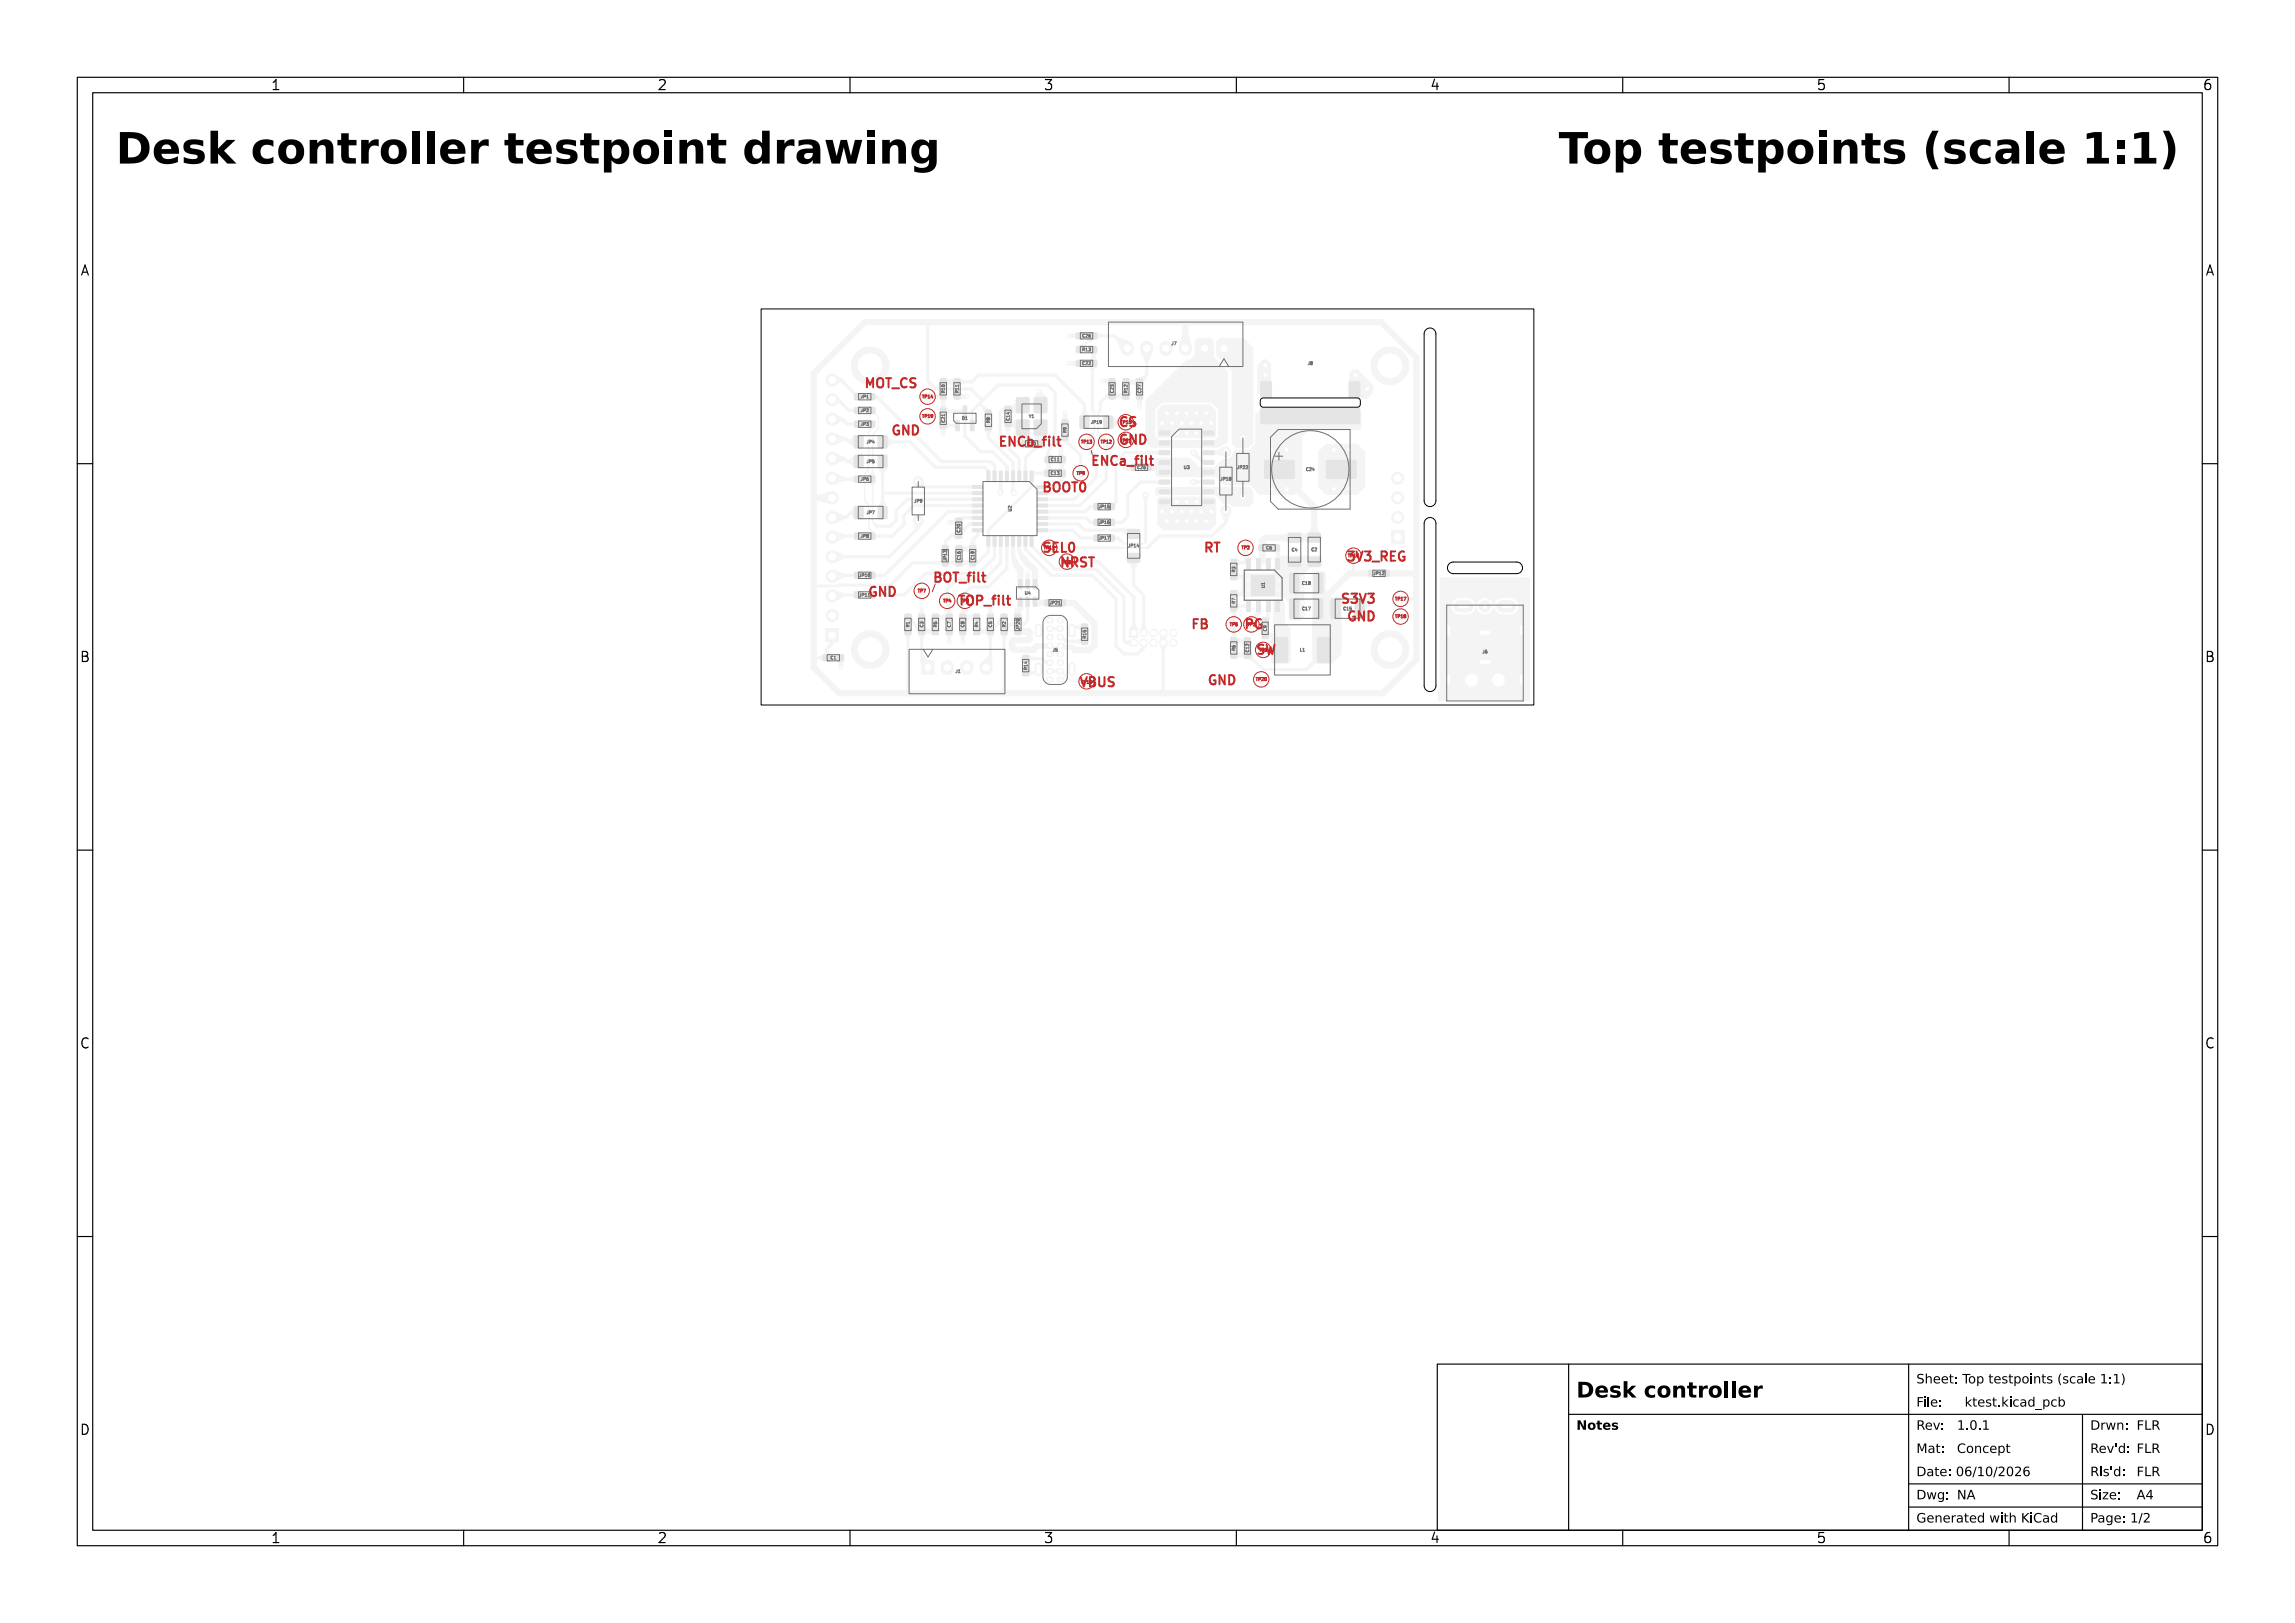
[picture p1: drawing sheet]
<svg xmlns="http://www.w3.org/2000/svg" width="297mm" height="210mm" viewBox="0 0 297 210" stroke-linecap="round" stroke-linejoin="round" font-family="sans-serif">
<defs><g id="words">
<g font-size="5.3" fill="#fff">
<text x="15" y="21.5">Desk controller testpoint drawing</text>
<text x="198.5" y="21.5">Top testpoints (scale 1:1)</text>
</g>
<text font-size="2.7" fill="#fff" x="204" y="181">Desk controller</text>
<g font-size="1.7" fill="#fff">
<text x="35" y="11.6">1</text>
<text x="85" y="11.6">2</text>
<text x="135" y="11.6">3</text>
<text x="185" y="11.6">4</text>
<text x="235" y="11.6">5</text>
<text x="285" y="11.6">6</text>
<text x="10.5" y="35.6">A</text>
<text x="285.5" y="35.6">A</text>
<text x="10.5" y="85.6">B</text>
<text x="285.5" y="85.6">B</text>
<text x="10.5" y="135.6">C</text>
<text x="285.5" y="135.6">C</text>
<text x="10.5" y="185.6">D</text>
<text x="285.5" y="185.6">D</text>
<text x="35" y="199.7">1</text>
<text x="85" y="199.7">2</text>
<text x="135" y="199.7">3</text>
<text x="185" y="199.7">4</text>
<text x="235" y="199.7">5</text>
<text x="285" y="199.7">6</text>
</g>
<g font-size="1.6" fill="#fff">
<text x="113.1" y="50.3">MOT_CS</text>
<text x="115.8" y="56.2">GND</text>
<text x="128.9" y="57.7">ENCb_filt</text>
<text x="144.7" y="57.5">GND</text>
<text x="144.7" y="55.2">CS</text>
<text x="135.4" y="63.6">BOOT0</text>
<text x="141" y="60.1">ENCa_filt</text>
<text x="134.7" y="71.5">SEL0</text>
<text x="156.2" y="71.5">RT</text>
<text x="113.3" y="77.2">GND</text>
<text x="120.4" y="75.4">BOT_filt</text>
<text x="137" y="73.4">NRST</text>
<text x="174.1" y="72.6">3V3_REG</text>
<text x="123.8" y="78.3">TOP_filt</text>
<text x="154.7" y="81.4">FB</text>
<text x="160.9" y="81.4">PG</text>
<text x="174.3" y="78.1">S3V3</text>
<text x="175.3" y="80.4">GND</text>
<text x="139.6" y="88.9">VBUS</text>
<text x="157.3" y="88.6">GND</text>
<text x="162.4" y="84.7">SW</text>
<text x="248" y="179.1">Sheet: Top testpoints (scale 1:1)</text>
<text x="204" y="185.1">Notes</text>
<text x="248" y="182.1">File:</text>
<text x="248" y="185.1">Rev:</text>
<text x="253.3" y="185.1">1.0.1</text>
<text x="254.3" y="182.1">ktest.kicad_pcb</text>
<text x="270.5" y="185.1">Drwn:</text>
<text x="276.5" y="185.1">FLR</text>
<text x="248" y="188.1">Mat:</text>
<text x="248" y="191.1">Date: 06/10/2026</text>
<text x="253.3" y="188.1">Concept</text>
<text x="270.5" y="188.1">Rev'd:FLR</text>
<text x="270.5" y="191.1">Rls'd:FLR</text>
<text x="248" y="194.1">Dwg:</text>
<text x="248" y="197.1">Generated with KiCad</text>
<text x="253.3" y="194.1">NA</text>
<text x="270.5" y="197.1">Page: 1/2</text>
<text x="270.5" y="194.1">Size:</text>
<text x="276.5" y="194.1">A4</text>
</g>
<g font-size=".5" fill="#fff">
<text x="140.1" y="43.7">C26</text>
<text x="140.1" y="45.4">R13</text>
<text x="140.1" y="47.2">C22</text>
<text x="151.6" y="44.7">J7</text>
<text x="169.2" y="47.2">J8</text>
<text x="111.4" y="51.5">JP1</text>
<text x="111.4" y="53.3">JP2</text>
<text x="119.4" y="51.5">TP14</text>
<text x="122.3" y="50.8" transform="rotate(-90 122.3 50.8)">R10</text>
<text x="124" y="50.8" transform="rotate(-90 124 50.8)">R11</text>
<text x="144.1" y="50.8" transform="rotate(-90 144.1 50.8)">C23</text>
<text x="145.9" y="50.8" transform="rotate(-90 145.9 50.8)">R12</text>
<text x="147.7" y="50.8" transform="rotate(-90 147.7 50.8)">C27</text>
<text x="111.4" y="55.1">JP3</text>
<text x="112.2" y="59.9">JP5</text>
<text x="112.2" y="57.4">JP4</text>
<text x="119.4" y="54">TP19</text>
<text x="122.3" y="54.6" transform="rotate(-90 122.3 54.6)">C21</text>
<text x="124.5" y="54.3">D1</text>
<text x="128.1" y="54.7" transform="rotate(-90 128.1 54.7)">R8</text>
<text x="130.7" y="54.4" transform="rotate(-90 130.7 54.4)">C14</text>
<text x="133" y="57.6">C10</text>
<text x="133.2" y="54.1">Y1</text>
<text x="136.1" y="59.7">C11</text>
<text x="138" y="56" transform="rotate(-90 138 56)">R9</text>
<text x="140" y="57.4">TP13</text>
<text x="141.2" y="54.8">JP19</text>
<text x="142.5" y="57.4">TP12</text>
<text x="145.1" y="57.2">TP21</text>
<text x="145.1" y="54.8">TP15</text>
<text x="111.4" y="62.2">JP6</text>
<text x="118.4" y="65">JP9</text>
<text x="136.1" y="61.4">C13</text>
<text x="139.4" y="61.4">TP9</text>
<text x="142.3" y="65.8">JP15</text>
<text x="147.2" y="60.7">C25</text>
<text x="153.2" y="60.7">U3</text>
<text x="158" y="62.2">JP18</text>
<text x="160.2" y="60.7">JP22</text>
<text x="169.1" y="60.9">C24</text>
<text x="111.4" y="69.6">JP8</text>
<text x="112.2" y="66.5">JP7</text>
<text x="124.3" y="68.8" transform="rotate(-90 124.3 68.8)">C20</text>
<text x="130.9" y="66.1" transform="rotate(-90 130.9 66.1)">U2</text>
<text x="135.1" y="71.1">TP11</text>
<text x="142.3" y="67.8">JP16</text>
<text x="142.3" y="69.8">JP17</text>
<text x="146.1" y="70.8">JP14</text>
<text x="160.7" y="71.1">TP2</text>
<text x="163.9" y="71.1">C6</text>
<text x="167.2" y="71.3">C4</text>
<text x="169.8" y="71.3">C2</text>
<text x="111.3" y="74.6">JP10</text>
<text x="111.3" y="77.2">JP11</text>
<text x="118.8" y="76.7">TP7</text>
<text x="122.1" y="77.9">TP4</text>
<text x="122.5" y="72.5" transform="rotate(-90 122.5 72.5)">JP13</text>
<text x="124.3" y="72.4" transform="rotate(-90 124.3 72.4)">C16</text>
<text x="124.4" y="77.9">TP3</text>
<text x="126.1" y="72.4" transform="rotate(-90 126.1 72.4)">C19</text>
<text x="132.7" y="76.9">U4</text>
<text x="137.6" y="73">TP8</text>
<text x="159.9" y="74" transform="rotate(-90 159.9 74)">R3</text>
<text x="163.7" y="76" transform="rotate(-90 163.7 76)">U1</text>
<text x="168.6" y="75.7">C18</text>
<text x="174.5" y="72.1">TP10</text>
<text x="177.8" y="74.4">JP12</text>
<text x="180.6" y="77.7">TP17</text>
<text x="117.7" y="81.1" transform="rotate(-90 117.7 81.1)">R1</text>
<text x="119.5" y="81.1" transform="rotate(-90 119.5 81.1)">C3</text>
<text x="121.3" y="81.1" transform="rotate(-90 121.3 81.1)">R5</text>
<text x="123" y="81.1" transform="rotate(-90 123 81.1)">C7</text>
<text x="124.8" y="81.1" transform="rotate(-90 124.8 81.1)">C8</text>
<text x="126.6" y="81.1" transform="rotate(-90 126.6 81.1)">R4</text>
<text x="128.4" y="81.1" transform="rotate(-90 128.4 81.1)">C5</text>
<text x="130.1" y="81.1" transform="rotate(-90 130.1 81.1)">R2</text>
<text x="131.9" y="81.4" transform="rotate(-90 131.9 81.4)">JP20</text>
<text x="135.9" y="78.2">JP21</text>
<text x="140.6" y="82.5" transform="rotate(-90 140.6 82.5)">R15</text>
<text x="159.2" y="81">TP5</text>
<text x="159.9" y="78.1" transform="rotate(-90 159.9 78.1)">R7</text>
<text x="161.5" y="81">TP1</text>
<text x="163.9" y="81.6" transform="rotate(-90 163.9 81.6)">C9</text>
<text x="168.6" y="79">C17</text>
<text x="173.9" y="79">C15</text>
<text x="180.6" y="80">TP18</text>
<text x="107.5" y="85.3">C1</text>
<text x="123.7" y="87.1">J1</text>
<text x="132.9" y="86.6" transform="rotate(-90 132.9 86.6)">R14</text>
<text x="136.2" y="84.3">J5</text>
<text x="140" y="88.5">TP16</text>
<text x="159.9" y="84.2" transform="rotate(-90 159.9 84.2)">R6</text>
<text x="161.6" y="84.3" transform="rotate(-90 161.6 84.3)">C12</text>
<text x="162.6" y="88.1">TP20</text>
<text x="163" y="84.3">TP6</text>
<text x="168.2" y="84.3">L1</text>
<text x="191.9" y="84.5">J6</text>
</g>
</g></defs>
<g fill="#f4f4f4">
<path d="M147.1 49l.1-.1 .7 .1v.2v.7l-.2 .1-.6-.1-.1-.1z" fill-rule="evenodd"/>
<path d="M147.1 50.7l.1-.1 .7 .1v.2v.7l-.2 .1-.6-.1-.1-.1z" fill-rule="evenodd"/>
<path d="M121.7 50.8l.1-.1 .7 .1v.2v.6l-.2 .1-.6-.1-.1-.1z" fill-rule="evenodd"/>
<path d="M121.7 49l.1-.1 .7 .1v.2v.6l-.2 .1-.6-.1-.1-.1z" fill-rule="evenodd"/>
<path d="M122.2 71.7h.2l.1 .6 .3 .2v.6l-.1 .2h-.6l-.2-.1v-.7l.3-.2z" fill-rule="evenodd"/>
<path d="M121.9 70.6l.7-.1 .2 .2v.6l-.3 .2v.5a.15 .15 0 0 1-.2 .1 .15 .15 0 0 1-.1-.1v-.5l-.3-.1v-.2z" fill-rule="evenodd"/>
<path d="M130 52.5h.2h.7v.2v.8h-.2h-.7v-.2z" fill-rule="evenodd"/>
<path d="M130 54.3l.2-.1 .7 .1v.1v.8l-.2 .1-.7-.1v-.2z" fill-rule="evenodd"/>
<path d="M162.9 70.5l.2-.1 .7 .1 .1 .2-.1 .6-.1 .1-.8-.1-.1-.2z" fill-rule="evenodd"/>
<path d="M164.6 70.5l.2-.1 .8 .1v.2v.6l-.2 .1-.8-.1v-.2z" fill-rule="evenodd"/>
<path d="M170 74.2l1-.1 .3 .2v2.3l-.2 .2h-.9l-.2-.1v-2.3z" fill-rule="evenodd"/>
<path d="M166.9 74.2l1-.1 .2 .2 .1 2.3-.2 .2h-.9l-.2-.1-.1-2.3z" fill-rule="evenodd"/>
<path d="M137.4 56.1h.2h.6l.1 .2-.1 .7h-.1h-.7l-.1-.2z" fill-rule="evenodd"/>
<path d="M137.4 54.3l.2-.1 .6 .1 .1 .2-.1 .7h-.1h-.7l-.1-.2z" fill-rule="evenodd"/>
<path d="M165 82.4h1.4l.3 .1v3l-.1 .2-1.4 .1-.3-.1v-3z" fill-rule="evenodd"/>
<path d="M170.5 82.4h1.5l.2 .1 .1 3-.2 .2-1.4 .1-.2-.1-.1-3z" fill-rule="evenodd"/>
<path d="M143.5 50.7l.2-.1 .6 .1 .1 .2-.1 .7-.1 .1-.7-.1-.1-.1z" fill-rule="evenodd"/>
<path d="M143.5 49l.2-.1 .6 .1 .1 .2-.1 .7-.1 .1-.7-.1-.1-.1z" fill-rule="evenodd"/>
<path d="M133.9 57h.2h.7l.1 .2-.1 .6-.1 .1-.8-.1-.1-.1z" fill-rule="evenodd"/>
<path d="M132.2 57h.1h.8l.1 .2-.1 .6-.2 .1-.7-.1-.1-.1z" fill-rule="evenodd"/>
<path d="M161 84.2h.2h.6l.1 .2-.1 .8h-.1h-.7v-.2z" fill-rule="evenodd"/>
<path d="M161 82.5l.2-.1 .6 .1 .1 .2-.1 .7-.1 .1-.7-.1v-.1z" fill-rule="evenodd"/>
<path d="M163.3 80l.2-.1 .6 .1 .1 .1-.1 .8-.1 .1-.7-.1v-.2z" fill-rule="evenodd"/>
<path d="M163.3 81.7l.2-.1 .6 .1 .1 .2-.1 .7-.1 .1-.7-.1v-.1z" fill-rule="evenodd"/>
<path d="M131.3 81.3l.2-.1 .6 .1 .1 .2-.1 .6-.1 .1-.7-.1-.1-.1z" fill-rule="evenodd"/>
<path d="M131.3 79.5l.2-.1 .6 .1 .1 .1-.1 .7-.1 .1-.7-.1-.1-.2z" fill-rule="evenodd"/>
<path d="M111.7 69.2h.6l.2-.3h.7l.1 .2v.6l-.2 .1h-.6l-.2-.3h-.6z" fill-rule="evenodd"/>
<path d="M110.6 69l.6-.1 .2 .1 .1 .2h.5a.15 .15 0 0 1 .1 .2 .15 .15 0 0 1-.1 .1h-.5l-.2 .3h-.6l-.2-.2z" fill-rule="evenodd"/>
<path d="M132.3 84.8l.2-.1 .6 .1 .1 .2-.1 .6-.1 .1-.7-.1v-.1z" fill-rule="evenodd"/>
<path d="M132.3 86.6h.2h.6l.1 .2-.1 .7h-.1h-.7v-.2z" fill-rule="evenodd"/>
<path d="M111.7 53h.6l.2-.3h.7l.1 .2v.5l-.2 .2h-.6l-.2-.3-.6-.1z" fill-rule="evenodd"/>
<path d="M110.6 52.7l.6-.1 .2 .1 .1 .3h.5a.15 .15 0 0 1 .1 .1 .15 .15 0 0 1-.1 .2h-.5l-.2 .3h-.6l-.2-.3z" fill-rule="evenodd"/>
<path d="M165.1 72.2h.6v1.6h-.6z" fill-rule="evenodd"/>
<path d="M163.8 72.2h.6v1.6h-.6z" fill-rule="evenodd"/>
<path d="M162.5 72.2h.6v1.6h-.6z" fill-rule="evenodd"/>
<path d="M161.3 72.2h.6v1.6h-.6z" fill-rule="evenodd"/>
<path d="M161.3 77.6h.6v1.6h-.6z" fill-rule="evenodd"/>
<path d="M162.5 77.6h.6v1.6h-.6z" fill-rule="evenodd"/>
<path d="M163.8 77.6h.6v1.6h-.6z" fill-rule="evenodd"/>
<path d="M165.1 77.6h.6v1.6h-.6z" fill-rule="evenodd"/>
<path d="M161 74.2h4.9v3h-4.9z" fill-rule="evenodd"/>
<path d="M145.3 50.8l.2-.1 .6 .1 .1 .2-.1 .6-.2 .1-.6-.1-.1-.1z" fill-rule="evenodd"/>
<path d="M145.3 49l.2-.1 .6 .1 .1 .2-.1 .6-.2 .1-.6-.1-.1-.1z" fill-rule="evenodd"/>
</g>
<g fill="#f4f4f4">
<circle cx="140.6" cy="57.2" r=".5"/>
<circle cx="181.3" cy="79.8" r=".5"/>
<circle cx="118.8" cy="62.3" r=".7"/>
<circle cx="118.8" cy="67.4" r=".7"/>
<circle cx="175.2" cy="71.9" r=".5"/>
<circle cx="119.3" cy="76.5" r=".5"/>
<circle cx="165.4" cy="75.1" r=".3"/>
<circle cx="164.1" cy="75.1" r=".3"/>
<circle cx="162.8" cy="75.1" r=".3"/>
<circle cx="161.5" cy="75.1" r=".3"/>
<circle cx="165.4" cy="76.4" r=".3"/>
<circle cx="164.1" cy="76.4" r=".3"/>
<circle cx="162.8" cy="76.4" r=".3"/>
<circle cx="161.5" cy="76.4" r=".3"/>
<circle cx="181.3" cy="77.5" r=".5"/>
<circle cx="145.7" cy="56.9" r=".5"/>
<circle cx="163.5" cy="84.1" r=".5"/>
<circle cx="138.1" cy="72.7" r=".5"/>
<circle cx="190.4" cy="88" r=".6"/>
<circle cx="193.9" cy="88" r=".6"/>
</g>
<path d="M188.9 78.5h1M194.4 78.5h1" fill="none" stroke="#f4f4f4" stroke-width="1.6"/>
<circle cx="192.2" cy="78.5" r=".8" fill="#f4f4f4"/>
<path d="M191.7 81.9h1M191.7 85.7h1" fill="none" stroke="#f4f4f4" stroke-width="1.6"/>
<g fill="#f4f4f4">
<path d="M186.6 80.3h1.6v2.6h-1.6z" fill-rule="evenodd"/>
<path d="M186.6 86.7h1.6v2.6h-1.6z" fill-rule="evenodd"/>
<path d="M196.2 80.3h1.5v2.6h-1.5z" fill-rule="evenodd"/>
<path d="M196.2 86.7h1.5v2.6h-1.5z" fill-rule="evenodd"/>
<path d="M141.6 65.1h.6h.2l.1 .3h.5a.15 .15 0 0 1 .1 .2 .15 .15 0 0 1-.1 .1h-.5l-.2 .3h-.7l-.1-.2z" fill-rule="evenodd"/>
<path d="M142.7 65.5l.6-.1 .2-.3h.7l.1 .2v.6l-.2 .1h-.6l-.2-.3h-.5z" fill-rule="evenodd"/>
<path d="M141.1 44.8h.2h.6l.1 .2-.1 .6-.1 .1-.7-.1-.1-.1z" fill-rule="evenodd"/>
<path d="M139.3 44.8h.2h.6l.1 .2-.1 .6-.1 .1-.7-.1-.1-.1z" fill-rule="evenodd"/>
<path d="M118.9 81.2l.1-.1 .7 .1 .1 .2-.1 .7-.2 .1-.6-.1-.1-.1z" fill-rule="evenodd"/>
<path d="M118.9 79.5l.1-.1 .7 .1 .1 .1-.1 .8-.2 .1-.6-.1-.1-.2z" fill-rule="evenodd"/>
<path d="M145.9 68.5l.2-.1 1.4 .1 .1 .2-.1 1h-.2h-1.2h-.2l-.1-.2z" fill-rule="evenodd"/>
<path d="M145.9 71.6l.2-.1 1.4 .1 .1 .2-.1 1h-.2h-1.4l-.1-.2z" fill-rule="evenodd"/>
<path d="M141.6 67.2l.6-.1 .2 .1 .1 .2h.5a.15 .15 0 0 1 .1 .2 .15 .15 0 0 1-.1 .1h-.5l-.2 .3h-.7l-.1-.2z" fill-rule="evenodd"/>
<path d="M142.7 67.5l.6-.1 .2-.3h.7l.1 .2v.6l-.2 .2-.6-.1-.2-.3h-.6z" fill-rule="evenodd"/>
<path d="M159.3 78.2h.1h.7v.2v.7h-.2h-.6l-.1-.2z" fill-rule="evenodd"/>
<path d="M159.3 76.4l.1-.1 .7 .1v.2v.7h-.2h-.6l-.1-.2z" fill-rule="evenodd"/>
<path d="M113.6 58.9l.2-.1 1 .1 .1 .2-.1 1.4-.2 .1-1-.1v-.2v-1.2z" fill-rule="evenodd"/>
<path d="M110.5 58.9l.2-.1 1 .1 .1 .2-.1 1.4-.2 .1-1-.1v-.2z" fill-rule="evenodd"/>
<path d="M111.7 74.4l.6-.1 .2-.3h.7l.1 .2v.6l-.2 .1h-.6l-.2-.3h-.5z" fill-rule="evenodd"/>
<path d="M110.6 74h.6h.2l.1 .3h.5a.15 .15 0 0 1 .1 .1 .15 .15 0 0 1-.1 .2h-.5l-.2 .3h-.6l-.2-.2z" fill-rule="evenodd"/>
<path d="M136.3 77.9h.7l.1-.4h.7l.1 .3v.5l-.2 .2h-.6l-.1-.3-.6-.1z" fill-rule="evenodd"/>
<path d="M135.2 77.6l.7-.1 .2 .1v.3h.5a.15 .15 0 0 1 .2 .1 .15 .15 0 0 1-.2 .2h-.5l-.1 .3h-.7l-.2-.3z" fill-rule="evenodd"/>
<path d="M123.7 72.3l.2-.1 .6 .1 .1 .2-.1 .7-.2 .1-.6-.1-.1-.1z" fill-rule="evenodd"/>
<path d="M123.7 70.6l.2-.1 .6 .1 .1 .1-.1 .8-.2 .1-.6-.1-.1-.2z" fill-rule="evenodd"/>
<path d="M163.2 52.8l.1-.1h12.5l.2 .1v.2v1.6v.2l-.2 .1h-12.5l-.1-.1-.1-.2v-1.6z" fill-rule="evenodd"/>
<path d="M174.6 49.4l1.2-.1 .2 .2v1.7l-.1 .2-1.1 .1-.3-.2v-1.8z" fill-rule="evenodd"/>
<path d="M163.2 49.4l1.2-.1 .2 .2v1.7l-.1 .2-1.2 .1-.2-.2v-1.8z" fill-rule="evenodd"/>
<path d="M166.7 69l.2-.1h1.4l.1 .3v.9l-.2 .1h-1.4l-.2-.2z" fill-rule="evenodd"/>
<path d="M166.7 72.1l.2-.1h1.3l.2 .1v.2v1l-.2 .1-1.5-.1-.1-.2z" fill-rule="evenodd"/>
<path d="M141 43.1l.2-.1 .7 .1 .1 .1-.1 .7h-.1h-.8l-.1-.2z" fill-rule="evenodd"/>
<path d="M139.3 43.1l.2-.1 .7 .1 .1 .1-.1 .7h-.2h-.7l-.1-.2z" fill-rule="evenodd"/>
</g>
<g fill="#f4f4f4">
<circle cx="120" cy="51.3" r=".5"/>
<circle cx="139.9" cy="61.2" r=".5"/>
<circle cx="159.7" cy="80.8" r=".5"/>
</g>
<g fill="none" stroke="#f4f4f4" stroke-width=".85">
<path d="M135.8 87.9h.1M135.8 86.8h.1M135.8 85.7h.1M135.8 84.6h.1M135.8 83.5h.1M135.8 82.4h.1M135.8 81.3h.1M135.8 80.2h.1M137.1 87.9h.2M137.1 86.8h.2M137.1 85.7h.2M137.1 84.6h.2"/>
<path d="M137.1 83.5h.2M137.1 82.4h.2M137.1 81.3h.2M137.1 80.2h.2"/>
</g>
<path d="M134.4 81.2v.8M134.4 86.2v.8M138.7 81.2v.8M138.7 86.2v.8" fill="none" stroke="#f4f4f4" stroke-width="1"/>
<g fill="#f4f4f4">
<circle cx="145.7" cy="54.6" r=".5"/>
<circle cx="135.8" cy="70.9" r=".5"/>
<circle cx="124.9" cy="77.7" r=".5"/>
<circle cx="140.6" cy="88.2" r=".5"/>
<circle cx="163.2" cy="87.9" r=".5"/>
<circle cx="120" cy="53.9" r=".5"/>
<circle cx="122.6" cy="77.7" r=".5"/>
<circle cx="143.2" cy="57.2" r=".5"/>
<circle cx="161.2" cy="70.9" r=".5"/>
</g>
<g fill="#f4f4f4">
<path d="M129.5 81.3l.2-.1 .6 .1 .1 .2-.1 .6-.1 .1-.7-.1v-.1z" fill-rule="evenodd"/>
<path d="M129.5 79.5l.2-.1 .6 .1 .1 .1-.1 .7-.1 .1-.7-.1v-.2z" fill-rule="evenodd"/>
<path d="M106.5 84.7l.2-.1 .8 .1v.2v.6l-.2 .1-.8-.1-.1-.1z" fill-rule="evenodd"/>
<path d="M108.2 84.7l.2-.1 .8 .1v.2v.6l-.2 .1-.8-.1v-.1z" fill-rule="evenodd"/>
<path d="M120.6 81.3l.2-.1 .7 .1v.2v.6l-.2 .1-.7-.1v-.1z" fill-rule="evenodd"/>
<path d="M120.6 79.5l.2-.1 .7 .1v.1v.7l-.2 .1-.7-.1v-.2z" fill-rule="evenodd"/>
<path d="M133.8 54.3h.2h1.5l.1 .2v1.6l-.1 .2-.2 .1-1.5-.1v-.2v-1.6z" fill-rule="evenodd"/>
<path d="M133.8 51.4h.2h1.5l.1 .2v1.6l-.1 .2-.2 .1-1.5-.1v-.2v-1.6z" fill-rule="evenodd"/>
<path d="M131.5 51.4h.2h1.5l.1 .2v1.6l-.1 .2-.2 .1-1.5-.1v-.2v-1.6z" fill-rule="evenodd"/>
<path d="M131.5 54.3h.2h1.5l.1 .2v1.6l-.1 .2-.2 .1-1.5-.1v-.2v-1.6z" fill-rule="evenodd"/>
<path d="M148.1 60.1l.2-.1 .8 .1v.1v.7l-.2 .1-.8-.1-.1-.2z" fill-rule="evenodd"/>
<path d="M146.4 60.1l.2-.1 .7 .1 .1 .1-.1 .7-.1 .1-.8-.1-.1-.2z" fill-rule="evenodd"/>
<path d="M140 82.6l.1-.1 .7 .1v.1v.7l-.2 .1-.6-.1-.1-.2z" fill-rule="evenodd"/>
<path d="M140 80.7h.1h.7v.2v.7h-.2h-.6l-.1-.2z" fill-rule="evenodd"/>
<path d="M112.4 61.6l.2-.1 .6 .1 .1 .2-.1 .6-.1 .1-.7-.1-.1-.2z" fill-rule="evenodd"/>
<path d="M110.6 61.6l.1-.1 .7 .1 .1 .2-.1 .6-.2 .1-.6-.1-.1-.2z" fill-rule="evenodd"/>
<path d="M150 55.8l1.3-.1 .1 .2v.4l-.1 .1-1.2-.1-.1-.1z" fill-rule="evenodd"/>
<path d="M150 57h1.3l.1 .1v.4l-.1 .1h-1.2l-.1-.1z" fill-rule="evenodd"/>
<path d="M150 58.3h1.3l.1 .1v.4l-.1 .1h-1.2l-.1-.2z" fill-rule="evenodd"/>
<path d="M150 59.6l1.3-.1 .1 .2v.4l-.1 .1h-1.2l-.1-.2z" fill-rule="evenodd"/>
<path d="M150 60.8h1.3l.1 .1v.4l-.1 .1h-1.2l-.1-.1z" fill-rule="evenodd"/>
<path d="M150 62.1h1.3l.1 .1v.4l-.1 .1h-1.2l-.1-.2z" fill-rule="evenodd"/>
<path d="M150 63.4l1.3-.1 .1 .2v.4l-.1 .1h-1.2l-.1-.2z" fill-rule="evenodd"/>
<path d="M150 64.6h1.3l.1 .2v.3l-.1 .1h-1.2l-.1-.1z" fill-rule="evenodd"/>
<path d="M155.7 64.6h1.4l.1 .2v.3l-.2 .1h-1.2l-.1-.1z" fill-rule="evenodd"/>
<path d="M155.7 63.4l1.4-.1 .1 .2v.4l-.2 .1h-1.2l-.1-.2z" fill-rule="evenodd"/>
<path d="M155.7 62.1h1.4l.1 .1v.4l-.2 .1h-1.2l-.1-.2z" fill-rule="evenodd"/>
<path d="M155.7 60.8h1.4l.1 .1v.4l-.2 .1h-1.2l-.1-.1z" fill-rule="evenodd"/>
<path d="M155.7 59.6l1.4-.1 .1 .2v.4l-.2 .1h-1.2l-.1-.2z" fill-rule="evenodd"/>
<path d="M155.7 58.3h1.4l.1 .1v.4l-.2 .1h-1.2l-.1-.2z" fill-rule="evenodd"/>
<path d="M155.7 57h1.4l.1 .1v.4l-.2 .1h-1.2l-.1-.1z" fill-rule="evenodd"/>
<path d="M155.7 55.8l1.4-.1 .1 .2v.4l-.2 .1-1.2-.1-.1-.1z" fill-rule="evenodd"/>
<path d="M139.8 53.8h.1h1l.1 .2-.1 1.4-.2 .1-.9-.1-.1-.1z" fill-rule="evenodd"/>
<path d="M142.9 53.8h.9l.3 .1v1.4l-.2 .2h-.9l-.2-.1v-1.4z" fill-rule="evenodd"/>
<path d="M135.2 60.8h.2h.8v.2v.6l-.2 .1-.8-.1-.1-.1z" fill-rule="evenodd"/>
<path d="M136.9 60.8h.2h.8v.2v.6l-.2 .1-.8-.1v-.1z" fill-rule="evenodd"/>
<path d="M159.3 84.3h.1h.7v.2v.7h-.2h-.6l-.1-.2z" fill-rule="evenodd"/>
<path d="M159.3 82.5l.1-.1 .7 .1v.2v.6l-.2 .1-.6-.1-.1-.1z" fill-rule="evenodd"/>
<path d="M135.2 59.1l.2-.1 .8 .1v.1v.7h-.2h-.8l-.1-.2z" fill-rule="evenodd"/>
<path d="M136.9 59.1l.2-.1 .8 .1v.1v.7h-.2h-.8v-.2z" fill-rule="evenodd"/>
<path d="M113.6 65.5l.2-.1 1 .1 .1 .2-.1 1.4-.2 .1-1-.1v-.2v-1.2z" fill-rule="evenodd"/>
<path d="M110.5 65.5l.2-.1 1 .1 .1 .2-.1 1.4-.2 .1-1-.1v-.2z" fill-rule="evenodd"/>
<path d="M170 77.5l1-.1 .3 .2v2.3l-.2 .2h-.9l-.2-.1v-2.3z" fill-rule="evenodd"/>
<path d="M166.9 77.5l1-.1 .2 .2 .1 2.3-.2 .2h-.9l-.2-.1-.1-2.3z" fill-rule="evenodd"/>
<path d="M159.3 72.4l.1-.1 .7 .1v.1v.7l-.2 .1-.6-.1-.1-.2z" fill-rule="evenodd"/>
<path d="M159.3 74.2l.1-.1 .7 .1v.1v.7l-.2 .1-.6-.1-.1-.2z" fill-rule="evenodd"/>
<path d="M127.8 81.2l.1-.1 .7 .1v.2v.7l-.2 .1-.6-.1-.1-.1z" fill-rule="evenodd"/>
<path d="M127.8 79.5l.1-.1 .7 .1v.1v.8l-.2 .1-.6-.1-.1-.2z" fill-rule="evenodd"/>
<path d="M133.7 75l.4-.1 .1 .1v1.1v.1l-.4 .1-.1-.1z" fill-rule="evenodd"/>
<path d="M132.7 75l.4-.1 .2 .1v1.1l-.1 .1-.4 .1-.1-.1z" fill-rule="evenodd"/>
<path d="M131.8 75l.4-.1 .1 .1v1.1v.1l-.4 .1-.1-.1z" fill-rule="evenodd"/>
<path d="M131.8 77.3l.4-.1 .1 .1v1.1v.1h-.4l-.1-.1z" fill-rule="evenodd"/>
<path d="M132.7 77.3l.4-.1 .2 .1v1.1l-.1 .1h-.4l-.1-.1z" fill-rule="evenodd"/>
<path d="M133.7 77.3l.4-.1 .1 .1v1.1v.1h-.4l-.1-.1z" fill-rule="evenodd"/>
<path d="M125.5 72.3l.1-.1 .7 .1 .1 .2-.1 .7-.2 .1-.6-.1-.1-.1z" fill-rule="evenodd"/>
<path d="M125.5 70.6l.1-.1 .7 .1 .1 .1-.1 .8-.2 .1-.6-.1-.1-.2z" fill-rule="evenodd"/>
<path d="M141.6 69.2l.6-.1 .2 .1 .1 .3h.5a.15 .15 0 0 1 .1 .1 .15 .15 0 0 1-.1 .2h-.5l-.2 .3h-.7l-.1-.2z" fill-rule="evenodd"/>
<path d="M142.7 69.5h.6l.2-.3h.7l.1 .2v.5l-.2 .2h-.6l-.2-.3h-.5z" fill-rule="evenodd"/>
<path d="M123.7 68.7h.1h.7v.2v.8h-.2h-.6l-.1-.2z" fill-rule="evenodd"/>
<path d="M123.7 67l.1-.1 .7 .1v.2v.8h-.2h-.6l-.1-.2z" fill-rule="evenodd"/>
<path d="M133.3 60.9h.3l.1 .1 .1 1.3-.1 .1-.4-.1z" fill-rule="evenodd"/>
<path d="M132.5 60.9h.3l.1 .1 .1 1.3-.1 .1-.4-.1z" fill-rule="evenodd"/>
<path d="M131.7 60.9h.3l.1 .1 .1 1.3-.1 .1-.4-.1z" fill-rule="evenodd"/>
<path d="M130.9 60.9h.3l.1 .1 .1 1.3-.1 .1-.4-.1z" fill-rule="evenodd"/>
<path d="M130.1 60.9h.3l.1 .1 .1 1.3-.1 .1-.4-.1z" fill-rule="evenodd"/>
<path d="M129.3 60.9h.3l.1 .1 .1 1.3-.1 .1-.4-.1z" fill-rule="evenodd"/>
<path d="M128.5 60.9h.3l.1 .1 .1 1.3-.1 .1-.4-.1z" fill-rule="evenodd"/>
<path d="M127.7 60.9h.3l.1 .1 .1 1.3-.1 .1-.4-.1z" fill-rule="evenodd"/>
<path d="M125.8 62.8h1.4l.1 .4-.1 .1-1.3-.1-.1-.1z" fill-rule="evenodd"/>
<path d="M125.8 63.6h1.4l.1 .4-.1 .1-1.3-.1-.1-.1z" fill-rule="evenodd"/>
<path d="M125.8 64.4h1.4l.1 .4-.1 .1-1.3-.1-.1-.1z" fill-rule="evenodd"/>
<path d="M125.8 65.2h1.4l.1 .4-.1 .1-1.3-.1-.1-.1z" fill-rule="evenodd"/>
<path d="M125.8 66h1.4l.1 .4-.1 .1-1.3-.1-.1-.1z" fill-rule="evenodd"/>
<path d="M125.8 66.8h1.4l.1 .4-.1 .1-1.3-.1-.1-.1z" fill-rule="evenodd"/>
<path d="M125.8 67.6h1.4l.1 .4-.1 .1-1.3-.1-.1-.1z" fill-rule="evenodd"/>
<path d="M125.8 68.4h1.4l.1 .4-.1 .1-1.3-.1-.1-.1z" fill-rule="evenodd"/>
<path d="M127.7 69.3l.3-.1 .1 .1 .1 1.3-.1 .1h-.4z" fill-rule="evenodd"/>
<path d="M128.5 69.3l.3-.1 .1 .1 .1 1.3-.1 .1h-.4z" fill-rule="evenodd"/>
<path d="M129.3 69.3l.3-.1 .1 .1 .1 1.3-.1 .1h-.4z" fill-rule="evenodd"/>
<path d="M130.1 69.3l.3-.1 .1 .1 .1 1.3-.1 .1h-.4z" fill-rule="evenodd"/>
<path d="M130.9 69.3l.3-.1 .1 .1 .1 1.3-.1 .1h-.4z" fill-rule="evenodd"/>
<path d="M131.7 69.3l.3-.1 .1 .1 .1 1.3-.1 .1h-.4z" fill-rule="evenodd"/>
<path d="M132.5 69.3l.3-.1 .1 .1 .1 1.3-.1 .1h-.4z" fill-rule="evenodd"/>
<path d="M133.3 69.3l.3-.1 .1 .1 .1 1.3-.1 .1h-.4z" fill-rule="evenodd"/>
<path d="M134.2 68.4h1.4v.4l-.1 .1-1.3-.1-.1-.1z" fill-rule="evenodd"/>
<path d="M134.2 67.6h1.4v.4l-.1 .1-1.3-.1-.1-.1z" fill-rule="evenodd"/>
<path d="M134.2 66.8h1.4v.4l-.1 .1-1.3-.1-.1-.1z" fill-rule="evenodd"/>
<path d="M134.2 66h1.4v.4l-.1 .1-1.3-.1-.1-.1z" fill-rule="evenodd"/>
<path d="M134.2 65.2h1.4v.4l-.1 .1-1.3-.1-.1-.1z" fill-rule="evenodd"/>
<path d="M134.2 64.4h1.4v.4l-.1 .1-1.3-.1-.1-.1z" fill-rule="evenodd"/>
<path d="M134.2 63.6h1.4v.4l-.1 .1-1.3-.1-.1-.1z" fill-rule="evenodd"/>
<path d="M134.2 62.8h1.4v.4l-.1 .1-1.3-.1-.1-.1z" fill-rule="evenodd"/>
<path d="M119.3 85.5l.2-.1 1.4 .1v.1v1.5v.2h-.2h-1.4l-.1-.2v-1.5z" fill-rule="evenodd"/>
</g>
<path d="M122.6 86.2v.3M125.1 86.2v.3M127.6 86.2v.3" fill="none" stroke="#f4f4f4" stroke-width="1.7"/>
<g fill="#f4f4f4">
<path d="M163.6 59.6l.2-.1h3.6l.2 .2v2.1l-.3 .2h-3.6l-.1-.3v-2z" fill-rule="evenodd"/>
<path d="M171.6 59.6l.2-.1h3.6l.2 .2-.1 2.1-.2 .2h-3.6l-.1-.3v-2z" fill-rule="evenodd"/>
<path d="M111.7 76.9l.6-.1 .2-.3h.7l.1 .2v.6l-.2 .2-.6-.1-.2-.3h-.5z" fill-rule="evenodd"/>
<path d="M110.6 76.6l.6-.1 .2 .1 .1 .2h.5a.15 .15 0 0 1 .1 .2 .15 .15 0 0 1-.1 .1h-.5l-.2 .3h-.6l-.2-.2z" fill-rule="evenodd"/>
<path d="M157.6 44.2l.2-.1 1.4 .1v.2v1.4v.2l-.2 .1-1.4-.1-.1-.2v-1.4z" fill-rule="evenodd"/>
</g>
<g fill="#f4f4f4">
<circle cx="158.6" cy="58.4" r=".7"/>
<circle cx="158.6" cy="66.1" r=".7"/>
</g>
<path d="M145.9 45v.2M148.4 45v.2M150.9 45v.2M153.4 45v.2M155.9 45v.2" fill="none" stroke="#f4f4f4" stroke-width="1.7"/>
<g fill="#f4f4f4">
<path d="M113.6 56.4l.2-.1 1 .1 .1 .1-.1 1.5h-.2h-1v-.2v-1.3z" fill-rule="evenodd"/>
<path d="M110.5 56.4l.2-.1 1 .1 .1 .1-.1 1.5h-.2h-1v-.2z" fill-rule="evenodd"/>
<path d="M127.5 53h.2h.6l.1 .2-.1 .7-.1 .1-.7-.1-.1-.2z" fill-rule="evenodd"/>
<path d="M127.5 54.9l.2-.1 .6 .1 .1 .1-.1 .7-.1 .1-.7-.1-.1-.2z" fill-rule="evenodd"/>
<path d="M123.4 49l.2-.1 .7 .1v.2v.6l-.2 .1-.7-.1v-.1z" fill-rule="evenodd"/>
<path d="M123.4 50.8l.2-.1 .7 .1v.2v.6l-.2 .1-.7-.1v-.1z" fill-rule="evenodd"/>
<path d="M172.2 77.5l1-.1 .3 .2v2.3l-.2 .2h-.9l-.2-.1v-2.3z" fill-rule="evenodd"/>
<path d="M175.4 77.5l1-.1 .2 .2v2.3l-.1 .2h-1l-.2-.1v-2.3z" fill-rule="evenodd"/>
<path d="M111.7 51.2h.6l.2-.3h.7l.1 .2v.6l-.2 .1h-.6l-.2-.3h-.6z" fill-rule="evenodd"/>
<path d="M110.6 50.9h.6h.2l.1 .3h.5a.15 .15 0 0 1 .1 .1 .15 .15 0 0 1-.1 .2h-.5l-.2 .3h-.6l-.2-.2z" fill-rule="evenodd"/>
<path d="M122.4 79.5l.2-.1 .6 .1 .1 .1-.1 .8-.1 .1-.7-.1v-.2z" fill-rule="evenodd"/>
<path d="M122.4 81.2l.2-.1 .6 .1 .1 .2-.1 .7-.1 .1-.7-.1v-.1z" fill-rule="evenodd"/>
<path d="M117.1 81.3l.2-.1 .6 .1 .1 .2-.1 .6-.2 .1-.6-.1-.1-.1z" fill-rule="evenodd"/>
<path d="M117.1 79.5l.2-.1 .6 .1 .1 .1-.1 .7-.2 .1-.6-.1-.1-.2z" fill-rule="evenodd"/>
<path d="M169.3 69l.1-.1 1.5 .1 .1 .1-.1 1-.2 .1-1.4-.1-.1-.1z" fill-rule="evenodd"/>
<path d="M169.3 72.1l.1-.1 1.5 .1 .1 .2-.1 1h-.2h-1.4l-.1-.2z" fill-rule="evenodd"/>
<path d="M126 81.3l.2-.1 .6 .1 .1 .2-.1 .6-.2 .1-.6-.1-.1-.1z" fill-rule="evenodd"/>
<path d="M126 79.5l.2-.1 .6 .1 .1 .1-.1 .7-.2 .1-.6-.1-.1-.2z" fill-rule="evenodd"/>
<path d="M141 46.6l.2-.1 .7 .1 .1 .2-.1 .6-.1 .1-.8-.1-.1-.1z" fill-rule="evenodd"/>
<path d="M139.3 46.6l.2-.1 .7 .1 .1 .2-.1 .6-.2 .1-.7-.1-.1-.1z" fill-rule="evenodd"/>
<path d="M111.7 54.8l.6-.1 .2-.3h.7l.1 .2v.6l-.2 .2-.6-.1-.2-.3h-.6z" fill-rule="evenodd"/>
<path d="M110.6 54.5l.6-.1 .2 .1 .1 .2h.5a.15 .15 0 0 1 .1 .2 .15 .15 0 0 1-.1 .1h-.5l-.2 .3h-.6l-.2-.2z" fill-rule="evenodd"/>
<path d="M123.7 54.4l.4-.1 .1 .1v1.2l-.1 .2h-.3l-.2-.1z" fill-rule="evenodd"/>
<path d="M125.6 54.4l.4-.1 .1 .1v1.2l-.1 .2h-.3l-.2-.1z" fill-rule="evenodd"/>
<path d="M124.6 52.5l.4-.1 .2 .1v1.3l-.1 .1h-.4l-.1-.1z" fill-rule="evenodd"/>
<path d="M124.2 79.5l.1-.1 .7 .1 .1 .1-.1 .8-.2 .1-.6-.1-.1-.2z" fill-rule="evenodd"/>
<path d="M124.2 81.2l.1-.1 .7 .1 .1 .2-.1 .7-.2 .1-.6-.1-.1-.1z" fill-rule="evenodd"/>
<path d="M177.1 73.8l.7-.1 .2 .1v.2h.5a.15 .15 0 0 1 .2 .2 .15 .15 0 0 1-.2 .1h-.5l-.1 .3h-.7l-.1-.2z" fill-rule="evenodd"/>
<path d="M178.2 74.1l.7-.1 .1-.3h.7l.2 .3-.1 .5-.2 .2-.6-.1-.1-.3h-.6z" fill-rule="evenodd"/>
<path d="M121.7 52.8l.1-.1 .7 .1v.2v.7l-.2 .1-.6-.1-.1-.1z" fill-rule="evenodd"/>
<path d="M121.7 54.5h.1h.7v.2v.8h-.2h-.6l-.1-.2z" fill-rule="evenodd"/>
<path d="M146.2 81.4h1.1v1.1h-1.1z" fill-rule="evenodd"/>
<path d="M180 68.6h1.7v1.7h-1.7z" fill-rule="evenodd"/>
<path d="M106.8 81.3h1.7v1.7h-1.7z" fill-rule="evenodd"/>
</g>
<g fill="#f4f4f4">
<circle cx="161.9" cy="80.8" r=".5"/>
<circle cx="160.8" cy="56.7" r=".7"/>
<circle cx="160.8" cy="64.3" r=".7"/>
<circle cx="146.7" cy="83.2" r=".55"/>
<circle cx="148" cy="81.9" r=".55"/>
<circle cx="148" cy="83.2" r=".55"/>
<circle cx="149.3" cy="81.9" r=".55"/>
<circle cx="149.3" cy="83.2" r=".55"/>
<circle cx="150.5" cy="81.9" r=".55"/>
<circle cx="150.6" cy="83.2" r=".55"/>
<circle cx="151.8" cy="81.9" r=".55"/>
<circle cx="151.8" cy="83.2" r=".55"/>
<circle cx="180.9" cy="67" r=".85"/>
<circle cx="180.9" cy="64.4" r=".85"/>
<circle cx="180.9" cy="61.9" r=".85"/>
<circle cx="107.7" cy="79.7" r=".85"/>
<circle cx="107.7" cy="77.1" r=".85"/>
<circle cx="107.7" cy="74.6" r=".85"/>
<circle cx="107.7" cy="72" r=".85"/>
<circle cx="107.7" cy="69.5" r=".85"/>
<circle cx="107.7" cy="67" r=".85"/>
<circle cx="107.7" cy="64.4" r=".85"/>
<circle cx="107.7" cy="61.9" r=".85"/>
<circle cx="107.7" cy="59.3" r=".85"/>
<circle cx="107.7" cy="56.8" r=".85"/>
<circle cx="107.7" cy="54.3" r=".85"/>
<circle cx="107.7" cy="51.7" r=".85"/>
<circle cx="107.7" cy="49.2" r=".85"/>
<circle cx="112.6" cy="84" r="2.5"/>
<circle cx="179.9" cy="84" r="2.5"/>
<circle cx="112.6" cy="47.3" r="2.5"/>
<circle cx="179.9" cy="47.3" r="2.5"/>
<circle cx="154.8" cy="64.9" r=".5"/>
<circle cx="125.9" cy="69.9" r=".3"/>
<circle cx="128.2" cy="78.6" r=".3"/>
<circle cx="152.3" cy="53.5" r=".5"/>
<circle cx="150.4" cy="54.8" r=".5"/>
<circle cx="108.9" cy="86.4" r=".3"/>
<circle cx="174.6" cy="63.3" r=".5"/>
<circle cx="151.7" cy="54.8" r=".5"/>
<circle cx="176.9" cy="50.3" r=".5"/>
<circle cx="174.6" cy="58.2" r=".5"/>
<circle cx="152.3" cy="64.9" r=".5"/>
<circle cx="130.5" cy="55.9" r=".3"/>
<circle cx="154.8" cy="53.5" r=".5"/>
<circle cx="147.5" cy="52.6" r=".3"/>
<circle cx="138.3" cy="43.5" r=".3"/>
<circle cx="122.8" cy="67.6" r=".3"/>
<circle cx="122.1" cy="56.2" r=".3"/>
<circle cx="153.6" cy="53.5" r=".5"/>
<circle cx="119.3" cy="78.6" r=".3"/>
<circle cx="145.7" cy="60.5" r=".3"/>
<circle cx="125.1" cy="51.3" r=".3"/>
<circle cx="152.3" cy="56" r=".5"/>
<circle cx="156.1" cy="53.5" r=".5"/>
<circle cx="163.7" cy="47.3" r=".5"/>
<circle cx="138.3" cy="47" r=".3"/>
<circle cx="154.2" cy="66.2" r=".5"/>
<circle cx="151" cy="67.5" r=".5"/>
<circle cx="152.9" cy="66.2" r=".5"/>
<circle cx="142.6" cy="49.3" r=".3"/>
<circle cx="154.2" cy="54.8" r=".5"/>
<circle cx="177.2" cy="78" r=".3"/>
<circle cx="172.6" cy="63.3" r=".5"/>
<circle cx="153.6" cy="56" r=".5"/>
<circle cx="177.2" cy="79.5" r=".3"/>
<circle cx="154.8" cy="56" r=".5"/>
<circle cx="155.5" cy="66.2" r=".5"/>
<circle cx="156.7" cy="54.8" r=".5"/>
<circle cx="175.4" cy="48.5" r=".5"/>
<circle cx="172.6" cy="58.2" r=".5"/>
<circle cx="133" cy="74.2" r=".3"/>
<circle cx="122.8" cy="83.1" r=".3"/>
<circle cx="168.6" cy="76.2" r=".3"/>
<circle cx="134.5" cy="50.6" r=".3"/>
<circle cx="131.5" cy="57.4" r=".3"/>
<circle cx="124.6" cy="83.1" r=".3"/>
<circle cx="163.7" cy="48.5" r=".5"/>
<circle cx="151" cy="53.5" r=".5"/>
<circle cx="137.3" cy="58.2" r=".3"/>
<circle cx="156.1" cy="67.5" r=".5"/>
<circle cx="151.7" cy="66.2" r=".5"/>
<circle cx="150.4" cy="66.2" r=".5"/>
<circle cx="137.8" cy="53.4" r=".3"/>
<circle cx="153.6" cy="64.9" r=".5"/>
<circle cx="152.9" cy="54.8" r=".5"/>
<circle cx="154.8" cy="67.5" r=".5"/>
<circle cx="168.6" cy="79.5" r=".3"/>
<circle cx="153.6" cy="67.5" r=".5"/>
<circle cx="152.3" cy="67.5" r=".5"/>
<circle cx="155.5" cy="54.8" r=".5"/>
<circle cx="156.7" cy="66.2" r=".5"/>
<circle cx="168.6" cy="74.7" r=".3"/>
<circle cx="168.6" cy="78" r=".3"/>
<circle cx="166.5" cy="63.3" r=".5"/>
<circle cx="164.5" cy="63.3" r=".5"/>
<circle cx="164.5" cy="58.2" r=".5"/>
<circle cx="166.5" cy="58.2" r=".5"/>
<circle cx="131.2" cy="63.8" r=".4"/>
<circle cx="154.5" cy="58.6" r=".4"/>
<circle cx="129.4" cy="63.8" r=".4"/>
<circle cx="154.3" cy="62.4" r=".4"/>
<circle cx="148.2" cy="64" r=".4"/>
</g>
<g fill="none" stroke="#f4f4f4" stroke-width=".4">
<path d="M107.7 51.7h.8l1.4 1.4h1.1M107.7 59.3h1.5l.4 .4h1.5M107.7 56.8h1.8l.4 .4h1.2M107.7 49.2h1.1l2.2 2.1M107.7 54.3h1.3l.6 .6h1.4M112.8 51.3h.6l8.4 8.4h6.4l.5 .6v1.3M114.2 57.2h3.6l3.3 3.3h6.3l.5 .5v.6M114.2 59.7v6.6M120 51.3h2l.1-.1v2.1v-.1h2.8v3.2l2 2h1.5l1.9 1.9v1.3M120 41.7v7.6l1.1 1M122.1 49.4h3.7l.8-.9h9.9l3.8 3.8v2.3M123.8 51.2l.2 .1h1.1"/>
<path d="M123.9 55.1h-1.8v-.1v1.2M124.9 50.3h.7l1.6 1.5M125.8 55.1v-1.9l3.4-3.4h6.3l1 1v6.6l-.8 .9v2.9M126.8 52.2l1.1 1.2v.1M127.9 55.3v1.4l3.2 3.2v3.8l.1 .1M130.2 55l.3-.3h1l.6 .6h.3l-.3 .3M130.5 55v.9M131.5 57.4h1.1M132.4 52.4h-.3l-.6 .6h-1.7l-.4 .4v3.5l2.5 2.5v2.2M132.5 55.6v1.6M134.5 50.6v1.7l.3 .3M134.7 55.3l-.3 .3v2l-1.7 1.6v2.4"/>
<path d="M137.3 58.2v1.2l.1 .1v2.7l-.8 .8h-1.7M137.8 53.4v1.3M137.8 56.6v.3l2.1 2.1v2.7l-2.1 2.1h-2.9M138.3 47h1.5M138.3 43.5h1.5M141.4 56.2l-.8 .7v1l1.3 1.3v2.5l-2.9 2.9h-4.1M141.5 43.5h2.8l1.6 1.6M141.5 43.5h.1M141.5 43.5l-1.8 1.7M141.5 45.2v1.8l-.1 .1v6M142.4 56.2l.8 .7v5.1l-3.5 3.4h-4.8M142.6 49.3h1.2l.1 .2"/>
<path d="M143.4 54.6h2.3M145.7 51.2h-2.4l-.9 .9v1M147.5 51.2v1.4M148.4 45.1v3.4l-.9 1-1.8-.1M150.7 58.6h-5.1l-1.2 1.1v5.2l-.6 .7M154.5 58.6l1.2 1.2h.7M158.6 58.4l-.1 .2h-2.1M105.3 75.7l.1 .1h1.7M107.7 61.9l.1 .1h3.2M111 69.4h-3.2l-.1 .1M111 74.4h-3.2l-.1 .2M111 77h-3.2l-.1 .1"/>
<path d="M111.1 66.3h-1l-.6 .7h-1.8M114.2 63.8h12.3M117.5 79.9h.1M117.5 79.9l1.8 1.8M118.8 62.3l.8 .7h6.9M118.8 67.4v.9l-3.7 3.7h-7.4M119.3 78.6v1.3M126.5 67h-2l-.5 .6h-1.2M126.5 68.6v.6l-.6 .7v1.1h-1.8M126.5 67.8h-1l-1.4 1.4h-.9l-.9 .9v.9M126.5 64.6h-9.1l-1.4 1.5v1.2l-.8 .8h-1.8l-.2-.3M126.5 65.4h-8.2l-1.3 1.3v1.1l-1.5 1.6h-2.7"/>
<path d="M126.5 66.2h-3.8l-8.2 8.2h-1.7M128.2 78.6v1.3M128.7 70v2.1l-2.1 2.1h-6.8l-2.8 2.8h-4.2M129.5 70v2.9l-2.1 2.1h-3.6l-1.2 1.2v1.5l.2 .3v1.9h-1.7M129.5 61.6v2.1l-.1 .1M129.9 79.9h.1M129.9 79.9l-1.7 1.8M130.3 70v3.6l-2.4 2.4h-2.3l-.7 .7v1l-.3 .3v1.9h1.8M131.1 70v1.4M131.9 70v1.1M132.7 70v1.1l3.3 3.3h5.4l3 3.1v6.1l1 1h1.8l.8-.8v-.6M133 74.2v1.4"/>
<path d="M133 77.9v2.4l-.5 .5h-.3M133.5 70v.6l3 3.1h5.4l3.5 3.5v5.6l.4 .4h.9M134.9 67h5.6l.6 .6h.9M134.9 67.8h4.7l.8 .8h5.8l.5 .5M134.9 68.6h3.9l1.1 1h2.1M135.6 61.2h.1M135.7 61.2h-1.8l-.4 .4v1.4l-5.6 5.6v2.8l-1.4 1.4h-8.4l-2.9 2.9h-6.7l-.1 .1M135.8 70.9h9.4M138.1 72.7h4l4.6 4.6v4.6M142 65.6h-.9l-.6 .6h-5.6M143.8 69.6h.9l.5 .5M146.7 72.2v3.5l1.3 1.3v4.9"/>
<path d="M148.2 64v6.1M150.7 62.4h-3.1l-1.7 1.6v2.8l-.7 .8h-1.4M154.3 62.4h2.1M158.6 66.1v1.5l-1.7 1.8h-6.9l-1.5 1.5M159.7 74.6h1.4l.4 .5M161.2 70.9v1.7l.4 .4-.3-.2h-1.6M161.5 76.4l-.4 .4h-1.4M161.6 78.4h-1.7l-.2 .3v4.2l1.7 .1M162.8 78.4v1l-.3 .4v.5l-.6 .5M164.1 78.4v1.7l-.4 .3M165.1 70.9l.3 .3v1.8M170.6 78.1v.7"/>
<path d="M175.2 71.9v2.3M181.3 77.5h2M107.7 82.2v1l-.7 .7v1.2h-1.7M108.7 85.1l.2 .2v1.1M117.5 81.7v8M119.3 81.7v3.8l.8 .9M119.3 81.7h1.8M122.8 81.7v1.4M124.6 81.7v1.4M128.2 81.7v4.1l-.6 .6M128.2 81.7h-1.8M131.2 80.8h-.5l-.8 .8v8.1"/>
<path d="M132.7 85.2h2.2l.5 .5h.5M134.4 86.6l-.4 .4h-1.3M135.9 81.3h1.3M135.9 86.8h1.3M137.2 82.4h.2l.6 .6h2.4M140.4 81.2h-1.3l-.4 .4M150.6 81.9l-.1 7.8M163.7 82.2h1.4l.7 .6v1.3h-2.3M171.3 84.1v.3l-2.2 2.2h-5.6l-2-1.9-1.8 .1"/>
</g>
<g fill="none" stroke="#f4f4f4" stroke-width=".8">
<path d="M105.3 48.3l6.6-6.6h66.8l4.6 4.6v39.1l-4.3 4.3h-70.4l-3.3-3.3zM153.3 41.7l.1 .1v3.3M107.7 64.4h-2.3l-.1 .1M131.4 72.7l.1 .5 .5 .5v1.9M132 77.9v.8l-.3 .3v.9M132.4 72.2l.5 .7 1 .9v1.8M133.9 77.9l.2 .1h1.5M137.5 78h1.5l2.6 2.7v2.8l-.6 .6h-1.9M145.7 60.5h1.2M148.6 60.5h1.9M166.5 63.3h1.3l2.3 2.3v4h-6.3l-.4 .4v2.6l.1 .1M177.2 78h-.5l-.7 .8 .7 .7h.5"/>
<path d="M177.5 74.2h-2.9l-3.1 3.1M179.4 74.2h3.9M131.7 81.7h1.4l.1 .1v.9l-.1 .1h-1.9l-.2 .3v.7l.2 .3h2.5M133.7 84.1h.1M134.3 83.6l-.5 .5"/>
</g>
<path d="M112.8 54.9v.6l-.4 .4v4.9l-.5 .5v3.5l.5 .5v3l.4 .5v.6M112.8 53.1l.9 .9v1.5l-.8 .7v5.7l-.1 .1 .1 .1v5.5l.3 .2M141.4 53.1l.2 .3v2.5l-.2 .3M142.4 53.1l-.3 .3v2.5l.3 .3M150.6 58.6l.1 .1M145.2 70.9h3.3M145.2 70.1l.2 .3h2.6l.2-.3M150.7 63.8h.1M131.2 80.8h1M137.2 86.8l1.4 1.4h2M137.2 81.3h.1M150.6 82.6v.1" fill="none" stroke="#f4f4f4" stroke-width=".2"/>
<path d="M107.1 75.8h1.3" fill="none" stroke="#f4f4f4" stroke-width=".3"/>
<path d="M121.1 50.3h3.8" fill="none" stroke="#f4f4f4" stroke-width=".35"/>
<path d="M135.9 83.5h.1l1.1 1.1h.1" fill="none" stroke="#f4f4f4" stroke-width=".25"/>
<path d="M131.2 72.2l.2 .5M132.1 71.8l.3 .4M135.9 83.5l-1.6 .1M138.6 83.8h.2l.3 .3" fill="none" stroke="#f4f4f4" stroke-width=".7"/>
<path d="M131.1 71.8l.1 .4M132 71.5l.1 .3M137.2 83.5h.3l.2 .2 .9 .1" fill="none" stroke="#f4f4f4" stroke-width=".6"/>
<path d="M131.1 71.4v.4M131.9 71.1l.1 .4" fill="none" stroke="#f4f4f4" stroke-width=".5"/>
<g fill="#f4f4f4">
<path d="M181.4 77l.8 .3v.4l-.8 .3-.2-.5z" fill-rule="evenodd"/>
<path d="M108.1 56.1l1.3 .5v.4l-1.3 .5-.4-.7z" fill-rule="evenodd"/>
<path d="M114.2 59.7l.6 .7-.4 .8h-.4l-.4-.8z" fill-rule="evenodd"/>
<path d="M108.7 85.8h.4l.1 .5h-.6z" fill-rule="evenodd"/>
<path d="M124.9 79.4l.6 .3v.4l-.5 .3-.4-.5z" fill-rule="evenodd"/>
<path d="M176.3 77.5l.1 .2 .3-.1h.5v.8l-.2-.1-.4 .7-.6-.2z" fill-rule="evenodd"/>
<path d="M146.1 49l.5 .2v.4l-.6 .3-.3-.4z" fill-rule="evenodd"/>
<path d="M137 58.2h.6l-.1 .6h-.4z" fill-rule="evenodd"/>
<path d="M150.1 83.4l.5-.2 .4 .2-.3 .9h-.4z" fill-rule="evenodd"/>
<path d="M108.2 48.5l.8 .5 .4 .4-.3 .3-.3-.3-.6 .4-.5-.6z" fill-rule="evenodd"/>
<path d="M128 78.9h.4l.2 .6-.4 .4-.5-.4z" fill-rule="evenodd"/>
<path d="M126.7 81.2l.6 .3v.4l-.5 .2-.4-.4z" fill-rule="evenodd"/>
<path d="M124.9 70.8l.6-.2 .4 .4-.4 .5-.6-.3z" fill-rule="evenodd"/>
<path d="M127.2 81.5l.6-.3 .4 .5-.4 .4-.6-.2z" fill-rule="evenodd"/>
<path d="M129.5 53.1l.5-.6 .5 .5-.5 .5-.2-.3-.1 .1z" fill-rule="evenodd"/>
<path d="M160.5 84.6l.5-.3 .4 .5-.3 .4-.6-.2z" fill-rule="evenodd"/>
<path d="M124.1 82.1l.5-.4 .4 .3-.2 .7h-.4z" fill-rule="evenodd"/>
<path d="M136.9 59.8l.5-.3 .5 .4-.3 .5h-.4z" fill-rule="evenodd"/>
<path d="M147.3 48.9l.8-.4 .3 .3-.5 .8-.4-.2z" fill-rule="evenodd"/>
<path d="M131.1 61.7l.3 .6-.1 .3h-.4v-.3z" fill-rule="evenodd"/>
<path d="M109.8 59.5l.7-.4 .6 .6-.6 .7-.7-.5z" fill-rule="evenodd"/>
<path d="M108 51.2l.3-.1 1 1.1-.3 .3a2.12 2.12 0 0 1-1.1-1.3z" fill-rule="evenodd"/>
<path d="M144.3 50.8l.6 .2v.4l-.7 .3-.3-.5z" fill-rule="evenodd"/>
<path d="M128.5 60.6h.4l.1 .4-.3 .6-.2-.6z" fill-rule="evenodd"/>
<path d="M135.2 59.8l.5-.3 .5 .4-.3 .5h-.4z" fill-rule="evenodd"/>
<path d="M162.8 47.2l.7-.7h.5l.5 .5v3.5l-.5 .6h-1l-.3-.3z" fill-rule="evenodd"/>
<path d="M130.1 60.6h.4l.1 .4-.3 .6-.2-.6z" fill-rule="evenodd"/>
<path d="M142.5 56.5l.2-.3 .8 .6-.2 .3-.6-.2z" fill-rule="evenodd"/>
<path d="M123.9 66.9l1-.1v.4h-.2l-.2 .5-.4-.2z" fill-rule="evenodd"/>
<path d="M140.9 43.3l.6 .2 .2 .4-.8 .5-.3-.3z" fill-rule="evenodd"/>
<path d="M118.6 80.8l.8 .3-.1 .6-.5 .2-.4-.9z" fill-rule="evenodd"/>
<path d="M157.8 43.8l3.1-.1 1.3 1.3v12.3l-.6 .6h-1.7l-.5-.5v-9.4l-2-2v-1.8z" fill-rule="evenodd"/>
<path d="M154.5 58.6l.3-.3 .4 .7-.3 .3-.7-.4z" fill-rule="evenodd"/>
<path d="M149.5 59.4l.3-.2h4.1l1.3 1.3h1.9l1.1-1.1h.2a1 1 0 0 0 1.2-.9l.4-.3h1.7l.8-.8v-3.7l.5-.6h12.9l.3 .3v1.9l-.3 .3h-6.6l-.7 .8v6.5l-1.1 1.1h-4.5l-1.2-1.2h-3.4l-1-1.1h-7.6l-.3-.3z" fill-rule="evenodd"/>
<path d="M122.9 67.3l.5 .1v.4l-.5 .1z" fill-rule="evenodd"/>
<path d="M124.5 72.3l.6 .3-.1 .4-.5 .2-.4-.4z" fill-rule="evenodd"/>
<path d="M123.1 67.4l.5-.3 .5 .5-.4 .4-.6-.2z" fill-rule="evenodd"/>
<path d="M130.3 55.3h.4v.6h-.5z" fill-rule="evenodd"/>
<path d="M127.9 78.6h.6l-.1 .6h-.4z" fill-rule="evenodd"/>
<path d="M138.4 43.2l.5 .1v.4l-.5 .1z" fill-rule="evenodd"/>
<path d="M143 49.1l.6-.2 .3 .4-.5 .5-.4-.3z" fill-rule="evenodd"/>
<path d="M122.9 49.2l.6-.3 .3 .5-.3 .5-.6-.3z" fill-rule="evenodd"/>
<path d="M158 66.3a1.16 1.16 0 0 1 1.3 0l-.5 1.2h-.3z" fill-rule="evenodd"/>
<path d="M170 74h1.4l.2 .2v2.3l.8 .7h.9l.3 .3v7.1l-1.3 1.3h-1.9l-.6-.6v-11.1z" fill-rule="evenodd"/>
<path d="M134.7 61l.6-.2 .4 .4-.4 .5-.6-.3z" fill-rule="evenodd"/>
<path d="M106 84.9l.6-.2 .4 .4-.4 .5-.6-.3z" fill-rule="evenodd"/>
<path d="M130.6 52.8l.8-.7 .9 .9-.7 .5-1-.3z" fill-rule="evenodd"/>
<path d="M137.2 60.3h.4l.3 .5-.5 .4-.5-.4z" fill-rule="evenodd"/>
<path d="M135.5 58.5h.4l.3 .6-.5 .4-.5-.4z" fill-rule="evenodd"/>
<path d="M117.5 79.9l.5-.2 .4 .8-.3 .3-.8-.4z" fill-rule="evenodd"/>
<path d="M144.5 44l.3-.3 1.3 .4-.2 1-.8 .3z" fill-rule="evenodd"/>
<path d="M124.9 53.2l.3 .6-.1 .4h-.4l-.1-.4z" fill-rule="evenodd"/>
<path d="M127.5 60.8l.3-.2 .3 .3 .1 .3-.5-.1z" fill-rule="evenodd"/>
<path d="M124.4 82.5h.4l.1 .5h-.6z" fill-rule="evenodd"/>
<path d="M168.5 69.2l.8-.3 .8 .7-.8 .6-.8-.2z" fill-rule="evenodd"/>
<path d="M134.3 50.6h.4l.7 .8-.9 1-.7-.9z" fill-rule="evenodd"/>
<path d="M121.6 51.6l.5-.4 .4 .4-.2 .6h-.4z" fill-rule="evenodd"/>
<path d="M124.4 78.9h.4l.2 .6-.4 .4-.5-.4z" fill-rule="evenodd"/>
<path d="M124.7 76.8h.4l.2 .8-.4 .2-.5-.2z" fill-rule="evenodd"/>
<path d="M125.6 54h.4l.1 .4-.3 .6-.3-.6z" fill-rule="evenodd"/>
<path d="M163.9 79.5h.4l-.1 .9-.6-.5z" fill-rule="evenodd"/>
<path d="M171.6 57.5l4-.1 1 1 .1 4.6-1 1h-4l-1.1-.9v-4.6z" fill-rule="evenodd"/>
<path d="M145.2 68.4h1.5v.2l-.9 .7-.6-.5z" fill-rule="evenodd"/>
<path d="M136.9 61.6l.5-.4 .5 .4-.3 .6h-.4z" fill-rule="evenodd"/>
<path d="M124.3 53l.3-.1 .3 .3-.3 .3-.3-.1z" fill-rule="evenodd"/>
<path d="M130 55.1l.5-.4 .4 .4-.3 .6h-.3z" fill-rule="evenodd"/>
<path d="M127.5 55.6l.4-.3 .5 .3-.3 .6-.4 .1z" fill-rule="evenodd"/>
<path d="M132 81.2l.7 .1v.8l-.7 .1-.3-.5z" fill-rule="evenodd"/>
<path d="M125.5 67.6h.4l.6 .2-.6 .3-.4-.1z" fill-rule="evenodd"/>
<path d="M125.5 63.6h.4l.6 .2-.6 .3-.4-.1z" fill-rule="evenodd"/>
<path d="M123.2 72.6l.5-.3 .4 .5-.4 .4-.5-.2z" fill-rule="evenodd"/>
<path d="M126.5 68.6l.3 .3-.1 .2h-.4v-.2z" fill-rule="evenodd"/>
<path d="M127.9 70l.3 .6-.1 .4h-.4v-.4z" fill-rule="evenodd"/>
<path d="M119.7 81.2l.5 .3v.4l-.5 .2-.4-.4z" fill-rule="evenodd"/>
<path d="M145.9 60.1l.7-.1 .3 .5-.3 .4h-.7z" fill-rule="evenodd"/>
<path d="M130.8 54.3l.6 .2v.4l-.5 .3-.4-.5z" fill-rule="evenodd"/>
<path d="M139.5 44.8l.8-.4 .3 .2-.4 .8-.5-.2z" fill-rule="evenodd"/>
<path d="M108.3 61.3l1.1 .5v.4l-1.7 .5v-.7z" fill-rule="evenodd"/>
<path d="M135.5 60.3h.4l.3 .5-.5 .4-.5-.4z" fill-rule="evenodd"/>
<path d="M159.9 78.2h.7v.4l-.5 .3-.4-.5z" fill-rule="evenodd"/>
<path d="M121.6 55.4l.5-.4 .4 .4-.2 .6h-.4z" fill-rule="evenodd"/>
<path d="M125.6 69.9h.6l-.1 .6h-.4z" fill-rule="evenodd"/>
<path d="M121.1 51.1l.5-.2 .5 .4-.4 .4-.6-.2z" fill-rule="evenodd"/>
<path d="M125.7 70h.4l.2 .6-.4 .4-.5-.4z" fill-rule="evenodd"/>
<path d="M150.3 82.1h.4l.3 .9-.5 .2-.4-.2z" fill-rule="evenodd"/>
<path d="M164.1 78.4l.3 .8-.1 .3h-.4l-.1-.3z" fill-rule="evenodd"/>
<path d="M153 43.3h.8l.4 1.4-.8 .4-.8-.4z" fill-rule="evenodd"/>
<path d="M125.5 62.8a1 1 0 0 1 1 .2l-.6 .3-.4-.1z" fill-rule="evenodd"/>
<path d="M124.3 50.9l.5 .2v.4l-.6 .2-.3-.4z" fill-rule="evenodd"/>
<path d="M114 64.8h.4l.4 .8-.6 .7-.6-.7z" fill-rule="evenodd"/>
<path d="M124.4 77.7h.2a1.24 1.24 0 0 1 .2 .9l-.4 .1z" fill-rule="evenodd"/>
<path d="M137.6 56.7h.7l.1 .5-.3 .3-.7-.5z" fill-rule="evenodd"/>
<path d="M161 72.6l.3-.1 .3 .3-.3 .3-.3-.1z" fill-rule="evenodd"/>
<path d="M161 78.2l.3-.1 .3 .3-.3 .3-.3-.1z" fill-rule="evenodd"/>
<path d="M141 47.3l.4-.3 .4 .5-.2 .5h-.4z" fill-rule="evenodd"/>
<path d="M118.8 62.3l.7-.2 .2 .8 .2-.1v.4h-.3l-1-.2z" fill-rule="evenodd"/>
<path d="M139.6 88.1l.8-.4 .2 .5-.2 .4-.8-.3z" fill-rule="evenodd"/>
<path d="M166.6 62.8l.9 .1v.8l-.9 .1-.1-.5z" fill-rule="evenodd"/>
<path d="M133.1 84.8l.6 .2v.4l-.6 .3-.4-.5z" fill-rule="evenodd"/>
<path d="M157.3 58.4l.8-.4 .6 .6-.1 .5-1.3-.3z" fill-rule="evenodd"/>
<path d="M128.7 70l.3 .6-.1 .4h-.4v-.4z" fill-rule="evenodd"/>
<path d="M176 78.8l.6-.3 .4 .7 .2-.1v.8h-.5l-.3-.1-.2 .2z" fill-rule="evenodd"/>
<path d="M133.7 61.1l.2-.1v.4h.1l-.2 .3-.3-.1z" fill-rule="evenodd"/>
<path d="M141.3 46.1h.4l.3 .6-.5 .3-.4-.4z" fill-rule="evenodd"/>
<path d="M127.4 52.5l.8 .5-.2 .4-.6 .2-.3-.8z" fill-rule="evenodd"/>
<path d="M130.9 63h.4l.1 .4-.3 .4h-.3z" fill-rule="evenodd"/>
<path d="M122.5 54.6l.5 .3v.4l-.6 .2-.3-.4z" fill-rule="evenodd"/>
<path d="M123 69.1l.7-.4 .4 .5-.4 .5z" fill-rule="evenodd"/>
<path d="M131.5 57.1l.6 .1v.4l-.6 .1z" fill-rule="evenodd"/>
<path d="M147.8 80.8h.4l.3 .9-.5 .2-.5-.2z" fill-rule="evenodd"/>
<path d="M139.4 81l.6-.3 .4 .5-.4 .4-.6-.2z" fill-rule="evenodd"/>
<path d="M159.5 79.8h.4l.2 .8-.4 .2-.5-.2z" fill-rule="evenodd"/>
<path d="M166 69.2l.8-.3 .7 .7-.7 .6-.8-.2z" fill-rule="evenodd"/>
<path d="M129.5 70l.3 .6-.1 .4h-.4v-.4z" fill-rule="evenodd"/>
<path d="M160.5 82.8l.5-.3 .4 .5-.4 .5-.5-.3z" fill-rule="evenodd"/>
<path d="M134.9 67.8l.6-.2h.4v.4l-.4 .1z" fill-rule="evenodd"/>
<path d="M142.7 49l.5 .1v.4l-.5 .1z" fill-rule="evenodd"/>
<path d="M134.9 66.2l.6-.2h.4v.4l-.4 .1z" fill-rule="evenodd"/>
<path d="M125.4 79.7l.7-.3 .3 .5-.3 .4-.7-.2z" fill-rule="evenodd"/>
<path d="M137.1 58.5h.4l.3 .5-.5 .5-.4-.4z" fill-rule="evenodd"/>
<path d="M106.8 84.2h.4l.3 .5-.5 .4-.5-.4z" fill-rule="evenodd"/>
<path d="M156.4 58.6l.7-.3 .4 .1v.4l-.4 .1z" fill-rule="evenodd"/>
<path d="M175.1 47.8h.6l2 2v1l-.8 .8-2-.1-.2-.2-.1-3z" fill-rule="evenodd"/>
<path d="M150.1 82.1l.4-.2 .5 .2-.3 .9h-.4z" fill-rule="evenodd"/>
<path d="M133.1 86.6l.6 .2v.4l-.6 .3-.4-.5z" fill-rule="evenodd"/>
<path d="M108.1 71.3l1.3 .5v.4l-1.3 .6-.4-.8z" fill-rule="evenodd"/>
<path d="M119.1 78.9h.4l.2 .6-.4 .4-.5-.4z" fill-rule="evenodd"/>
<path d="M164.1 81.7l.6 .3v.4l-.6 .2-.4-.4z" fill-rule="evenodd"/>
<path d="M186.3 74.8l11.6-.1 .1 .1v15.9h-11.8h-.1v-1.2l.2-.7v-.9h3.3a.85 .85 0 0 0 .9 1 .85 .85 0 0 0 .8-1h1.7a.85 .85 0 0 0 1.2 .9 .85 .85 0 0 0 .3-1.4 .85 .85 0 0 0-1.4 .4l-.1 .1h-1.7a.85 .85 0 0 0-.8-.8 .85 .85 0 0 0-.9 .8h-3.3v-9.6h1.5a1.06 1.06 0 0 0 1 1.2h1.2a1.29 1.29 0 0 0 1-.9h.1a1.13 1.13 0 0 0 1.1 .9 1.13 1.13 0 0 0 1.1-.9h.1a1.39 1.39 0 0 0 .9 .9h1.3a1.06 1.06 0 0 0 .9-1 1.06 1.06 0 0 0-.9-1.1h-1.3a1.29 1.29 0 0 0-1 .9 1.13 1.13 0 0 0-1.1-.9 1.13 1.13 0 0 0-1.1 .9l-.2-.1a1.08 1.08 0 0 0-.9-.8h-1.2l-.4 .1-.4 .5-.2 .3h-1.5z" fill-rule="evenodd"/>
<path d="M110 61.8l.7-.3 .3 .5-.4 .5-.6-.3z" fill-rule="evenodd"/>
<path d="M106 64l1.5-.4a1.43 1.43 0 0 1 0 1.6l-1.5-.4z" fill-rule="evenodd"/>
<path d="M123.3 54.9l.3-.1 .3 .3-.3 .3-.3-.1z" fill-rule="evenodd"/>
<path d="M147.6 83.5l.4-.3 .4 .3-.6 .8-.2-.3 .2-.2z" fill-rule="evenodd"/>
<path d="M133.5 61.7l.3 .6-.1 .3h-.4v-.3z" fill-rule="evenodd"/>
<path d="M129.5 61.7l.3 .6-.1 .3h-.4v-.3z" fill-rule="evenodd"/>
<path d="M124.2 48.9l.6 .3v.4l-.6 .3-.3-.5z" fill-rule="evenodd"/>
<path d="M129.5 79.7l.4 .2 .2 .5-.8 .4-.2-.3z" fill-rule="evenodd"/>
<path d="M149.6 62.2l.5-.1 .6 .3-.6 .3-.5-.1z" fill-rule="evenodd"/>
<path d="M130.3 70l.3 .6-.1 .4h-.4v-.4z" fill-rule="evenodd"/>
<path d="M144.7 54.4l.8-.2 .2 .4-.2 .5-.8-.3z" fill-rule="evenodd"/>
<path d="M154.4 62l.7 .2v.4l-.7 .2z" fill-rule="evenodd"/>
<path d="M128 81.1l.8-.3 .3 .2-.5 .9-.4-.2z" fill-rule="evenodd"/>
<path d="M132.7 70l.3 .6-.1 .4h-.4v-.4z" fill-rule="evenodd"/>
<path d="M155.3 59.7l.3-.3 .3 .1 .1 .7a.73 .73 0 0 1-.7-.5z" fill-rule="evenodd"/>
<path d="M125.5 64.4a1.01 1.01 0 0 1 1 .2l-.6 .3-.4-.1z" fill-rule="evenodd"/>
<path d="M131.6 57.2l.6-.2 .4 .4-.4 .5-.6-.3z" fill-rule="evenodd"/>
<path d="M118.3 67.8l.5-.4 .6 .4-.8 1-.2-.3 .2-.2z" fill-rule="evenodd"/>
<path d="M161.5 84.7l.4-.3 .5 .9-.3 .2-.7-.3z" fill-rule="evenodd"/>
<path d="M108.1 66.2l1.3 .6v.4l-1.3 .5-.4-.7z" fill-rule="evenodd"/>
<path d="M160.1 82.5l.5 .3v.4l-.6 .2-.3-.4z" fill-rule="evenodd"/>
<path d="M134.2 50.6h.6l-.1 .6h-.4z" fill-rule="evenodd"/>
<path d="M110.5 65.7l.6 .6-.6 .7-.4-.5-.1 .2-.2-.3z" fill-rule="evenodd"/>
<path d="M127.7 69h.4l.1 .4-.3 .6-.2-.6z" fill-rule="evenodd"/>
<path d="M134.4 55.3l.9 1.1-.7 .9h-.4l-.4-1.1z" fill-rule="evenodd"/>
<path d="M130.6 54.5l1-.2 .7 .4-.9 .9-.8-.7z" fill-rule="evenodd"/>
<path d="M155 43.8l1.6-.1 .5 .5v2.1l1.8 1.7v9.2l-.3 .3-1 .4h-8.6l-.8-.8v-3.9h1.3v3.2l.4 .5h7.2l.2-.1 .3-.3v-3.4l-.1-.2-.8-.8h-6.2l-.9 .8-.1 .3h-1.3l.1-1.4 5.2-5.2 .6-.1 .5-.5v-1.7z" fill-rule="evenodd"/>
<path d="M122.4 48.9l.6 .3v.4l-.6 .3-.3-.5z" fill-rule="evenodd"/>
<path d="M144.1 54l.6 .4v.4l-.6 .5-.7-.7z" fill-rule="evenodd"/>
<path d="M134.9 67l.6-.2h.4v.4l-.4 .1z" fill-rule="evenodd"/>
<path d="M107.7 73.7l1.7 .5v.4l-1.1 .6-.6-.8z" fill-rule="evenodd"/>
<path d="M122.4 76.8h.4l.2 .8-.4 .2-.5-.2z" fill-rule="evenodd"/>
<path d="M129.3 63h.4l.1 .8h-.3l-.3-.3z" fill-rule="evenodd"/>
<path d="M109.9 57l.6-.5 .6 .7-.6 .6-.8-.5 .3-.3z" fill-rule="evenodd"/>
<path d="M161.8 80.3l.5-.2v-.1h.4v.3l-.3 .7-.5-.2z" fill-rule="evenodd"/>
<path d="M133.3 70.4l.5 .1 .1 .3-.3 .2-.3-.3z" fill-rule="evenodd"/>
<path d="M160.7 71.1l.5-.2 .4 .2-.2 .8h-.4z" fill-rule="evenodd"/>
<path d="M160 72.3l.6 .3v.4l-.6 .2-.3-.4z" fill-rule="evenodd"/>
<path d="M147.8 64.1h.8l-.2 .7h-.4z" fill-rule="evenodd"/>
<path d="M125.5 65.2h.4l.6 .2-.6 .3-.4-.1z" fill-rule="evenodd"/>
<path d="M124.9 72.6l.5-.3 .5 .5-.4 .5-.6-.3z" fill-rule="evenodd"/>
<path d="M125.5 66.8h.4l.6 .2-.6 .3-.4-.1z" fill-rule="evenodd"/>
<path d="M137.5 53.4h.6l-.1 .6h-.4z" fill-rule="evenodd"/>
<path d="M132.3 56.5h.4l.3 .4-.5 .5-.4-.3z" fill-rule="evenodd"/>
<path d="M124.5 70.6l.6 .3v.3l-.6 .3-.4-.5z" fill-rule="evenodd"/>
<path d="M148.9 60l.7 .1v.8h-.7l-.3-.4z" fill-rule="evenodd"/>
<path d="M165.4 70.9l.2 .2v.7h-.4l-.3-.4z" fill-rule="evenodd"/>
<path d="M121.9 52.3h.4l.2 .6-.4 .4-.5-.4z" fill-rule="evenodd"/>
<path d="M125.7 69.6l.5-.3 .2 .3-.3 .5z" fill-rule="evenodd"/>
<path d="M136 70.4l.8 .3v.4l-.8 .2-.2-.4z" fill-rule="evenodd"/>
<path d="M107.7 82.2l.8 .8-.6 .2-.5 .6-.3-.2 .4-.4-.6-.2z" fill-rule="evenodd"/>
<path d="M138.3 72.2l.8 .3v.4l-.8 .2-.2-.4z" fill-rule="evenodd"/>
<path d="M167.5 69.5l.8-.6 .8 .3v.7l-.8 .3z" fill-rule="evenodd"/>
<path d="M122.4 52.7l.6 .3v.4l-.5 .3-.4-.5z" fill-rule="evenodd"/>
<path d="M146.5 49.3l.6-.3 .4 .5-.4 .4-.6-.3z" fill-rule="evenodd"/>
<path d="M134.9 68.6l.6-.2h.4v.4l-.4 .1z" fill-rule="evenodd"/>
<path d="M108.4 85.6l.5-.5 .3 .3-.1 .7h-.4z" fill-rule="evenodd"/>
<path d="M122.4 82l.4-.3 .5 .4-.3 .6h-.4z" fill-rule="evenodd"/>
<path d="M139.7 60.2h.4l.2 .8-.5 .2-.4-.2z" fill-rule="evenodd"/>
<path d="M140.2 57.4l.4-.2 .5 .2-.3 .5 .1 .1-.3 .2-.1-.1z" fill-rule="evenodd"/>
<path d="M146.1 72.8l.6-.6 .7 .6-.5 .7h-.4z" fill-rule="evenodd"/>
<path d="M118.8 82l.5-.3 .4 .4-.2 .6h-.4z" fill-rule="evenodd"/>
<path d="M134.9 65.4l.6-.2h.4v.4l-.4 .1z" fill-rule="evenodd"/>
<path d="M124.5 51.1l.6-.1v.6l-.6-.1z" fill-rule="evenodd"/>
<path d="M134.9 63.8l.6-.2h.4v.4l-.4 .1z" fill-rule="evenodd"/>
<path d="M126.3 72.3l.2 .3 .1-.2 .3 .3-.6 .5-.4-.4z" fill-rule="evenodd"/>
<path d="M138.7 46.8l.7-.2 .3 .4-.3 .5-.7-.3z" fill-rule="evenodd"/>
<path d="M150.2 83.2h.3z" fill-rule="evenodd"/>
<path d="M112.8 61.1h.2l.3 .6-.4 .3-.4-.4z" fill-rule="evenodd"/>
<path d="M129.5 82l.4-.3 .5 .4-.3 .6h-.3z" fill-rule="evenodd"/>
<path d="M123.9 68.7l.8-.4 .3 .3-.5 .8-.4-.2z" fill-rule="evenodd"/>
<path d="M132.5 55.3l.7 .9-.5 1h-.4l-.7-.9z" fill-rule="evenodd"/>
<path d="M149.6 58.4l.5-.1 .6 .3-.6 .3-.5-.1z" fill-rule="evenodd"/>
<path d="M149.8 53.1l.8-.8 6 .1 .8 .7v3.3l-.3 .3-7.1-.1-.2-.2z" fill-rule="evenodd"/>
<path d="M108.1 53.5l1 .6 .3 .3-.3 .3-.1-.2-.9 .5-.4-.7z" fill-rule="evenodd"/>
<path d="M132.8 74.6h.4l.1 .4-.3 .6-.3-.6z" fill-rule="evenodd"/>
<path d="M133.8 57.5h.6l.3 .4-.9 .5-.2-.3z" fill-rule="evenodd"/>
<path d="M107.7 68.7l1.7 .5v.4l-1.1 .5-.6-.7z" fill-rule="evenodd"/>
<path d="M137.6 53.8h.4l.3 .6-.5 .3-.4-.3z" fill-rule="evenodd"/>
<path d="M130.9 60.6h.4l.1 .4-.3 .6-.2-.6z" fill-rule="evenodd"/>
<path d="M140.1 53.1h.4l.5 .8-.7 .7-.6-.7z" fill-rule="evenodd"/>
<path d="M131.9 70l.3 .6-.1 .4h-.4v-.4z" fill-rule="evenodd"/>
<path d="M159.5 82h.4l.2 .6-.4 .3-.5-.3z" fill-rule="evenodd"/>
<path d="M107.7 76.3l1.7 .5v.4l-1.1 .5-.6-.7z" fill-rule="evenodd"/>
<path d="M132.5 60.6h.4l.1 .4-.3 .6-.2-.6z" fill-rule="evenodd"/>
<path d="M162.9 71.3l.5-.4 .4 .4v.5h-.8z" fill-rule="evenodd"/>
<path d="M163.7 83.6l.8 .3v.4l-.8 .3-.2-.5z" fill-rule="evenodd"/>
<path d="M160 76.4l.6 .2v.4l-.6 .3-.3-.5z" fill-rule="evenodd"/>
<path d="M147 51.6l.5-.4 .4 .4-.2 .6h-.4z" fill-rule="evenodd"/>
<path d="M122.6 82.5h.4l.1 .5h-.6z" fill-rule="evenodd"/>
<path d="M142.7 57.4l.5-.2 .4 .2-.2 .8h-.4z" fill-rule="evenodd"/>
<path d="M125.5 66a1 1 0 0 1 1 .2l-.6 .3-.4-.1z" fill-rule="evenodd"/>
<path d="M147.3 52h.4l.1 .6h-.6z" fill-rule="evenodd"/>
<path d="M159.4 80.8h.2z" fill-rule="evenodd"/>
<path d="M149.5 63.2l.3-.2h11.8l.6 .5v1.5l-.5 .5-2.2 .1a1.38 1.38 0 0 0-1.3-.5l-.9-1-.2-.1-7.2 .1a.2 .2 0 0 1-.3 .1 .2 .2 0 0 1-.1-.2z" fill-rule="evenodd"/>
<path d="M145.8 83l.7-.3 .2 .5-.2 .5-.8-.4-.1-.1z" fill-rule="evenodd"/>
<path d="M134.9 64.6l.6-.2h.4v.4l-.4 .1z" fill-rule="evenodd"/>
<path d="M120.1 81.5l.6-.3 .4 .5-.4 .4-.6-.2z" fill-rule="evenodd"/>
<path d="M121.9 55.6h.4l.1 .5h-.6z" fill-rule="evenodd"/>
<path d="M164.9 77.5h.9l.5 .5v2.5l.7 .9v4.2l-.3 .3h-1.9l-.3-.3v-3.2l.2-.3v-4.3z" fill-rule="evenodd"/>
<path d="M129.6 81.2l.9-.4 .2 .2-.3 .8-.5-.2z" fill-rule="evenodd"/>
<path d="M119.1 84.7h.4l.6 .7-.8 1z" fill-rule="evenodd"/>
<path d="M160 74.1l.6 .3v.4l-.6 .3-.3-.5z" fill-rule="evenodd"/>
<path d="M140.3 56.8l.7-.6 .3 .3-.3 .4-.5 .2z" fill-rule="evenodd"/>
<path d="M159.2 81l.5-.2 .4 .2-.2 .8h-.4z" fill-rule="evenodd"/>
<path d="M139.5 61.5l.4-.3 .3 .3-.6 .7-.2-.3 .3-.2z" fill-rule="evenodd"/>
<path d="M138.4 46.7l.5 .1v.4l-.5 .1z" fill-rule="evenodd"/>
<path d="M169.7 68.2h.8l.2 .7-.6 .7-.7-.7z" fill-rule="evenodd"/>
<path d="M120.2 50.9l.8 .2v.4l-.8 .3-.2-.5z" fill-rule="evenodd"/>
<path d="M162.8 78.4l.3 .8-.2 .4-.4-.4z" fill-rule="evenodd"/>
<path d="M147.7 45.6l.7-.5 .7 .5-.5 1.3h-.4z" fill-rule="evenodd"/>
<path d="M141.9 43l.6 .3v.4l-.6 .2-.4-.4z" fill-rule="evenodd"/>
<path d="M131.4 78.7h.1l.5 .5 .1-.1 .1 .5-.5 .3-.5-.3z" fill-rule="evenodd"/>
<path d="M160.7 74.4l.3-.2h3.7l.3-.3v-1.5l.6-.5h5.2l.3 .3v.9l-.2 .3h-1.3l-.8 .8v5.5l-.6 .6h-1.1l-.3-.2v-2.1l-.8-.8h-5.1l-.2-.3z" fill-rule="evenodd"/>
<path d="M149.8 64.5l.3-.2h7l.3 .3v3.2l-.8 .8h-6.1l-.7-.8z" fill-rule="evenodd"/>
<path d="M146.5 80.8h.4l.4 .6-.6 .5-.5-.5z" fill-rule="evenodd"/>
<path d="M112.5 62.4l.4-.4 .4 .3-.3 .6h-.2z" fill-rule="evenodd"/>
<path d="M114.9 56.5l.6 .5v.4l-.6 .4-.7-.6z" fill-rule="evenodd"/>
<path d="M134.9 63l.6-.2h.4v.4l-.4 .1z" fill-rule="evenodd"/>
<path d="M160 84.3l.6 .3v.4l-.6 .2-.3-.4z" fill-rule="evenodd"/>
<path d="M139.4 82.8l.6-.3 .4 .5-.4 .4-.6-.2z" fill-rule="evenodd"/>
<path d="M128 84.8h.4v1.4l-.2 .3-.9-1.1z" fill-rule="evenodd"/>
<path d="M132.7 74.2h.6l-.1 .6h-.4z" fill-rule="evenodd"/>
<path d="M143 51.2l.5-.5 .4 .5-.4 .4-.2-.2-.1 .2-.3-.3z" fill-rule="evenodd"/>
<path d="M141.1 45.6l.4-.4 .5 .4-.3 .6h-.4z" fill-rule="evenodd"/>
<path d="M121.4 79.4l.6 .3v.4l-.6 .2-.3-.4z" fill-rule="evenodd"/>
<path d="M144.7 51l.7-.2 .3 .4-.3 .5-.7-.3z" fill-rule="evenodd"/>
<path d="M122.8 77.7l.3 .1-.1 .9h-.4v-.5z" fill-rule="evenodd"/>
<path d="M131.7 60.6h.4l.1 .4-.3 .6-.2-.6z" fill-rule="evenodd"/>
<path d="M134.2 56.5h.4l.3 .6-.5 .3-.5-.4z" fill-rule="evenodd"/>
<path d="M117 82l.5-.3 .5 .4-.3 .6h-.4z" fill-rule="evenodd"/>
<path d="M163.1 69.7l.6 .5 .1-.2v.5l-.4 .4-.5-.4z" fill-rule="evenodd"/>
<path d="M133 77.9l.3 .5-.1 .4h-.4l-.1-.4z" fill-rule="evenodd"/>
<path d="M130.8 52.5l.6 .3v.4l-.6 .3-.3-.5z" fill-rule="evenodd"/>
<path d="M119 78.6h.6l-.1 .6h-.4z" fill-rule="evenodd"/>
<path d="M131.1 70l.3 .6-.1 .4h-.4v-.4z" fill-rule="evenodd"/>
<path d="M122.6 78.9h.4l.3 .6-.5 .4-.4-.4z" fill-rule="evenodd"/>
<path d="M108.1 58.6l1.4 .7-.3 .3-1.1 .5-.4-.8z" fill-rule="evenodd"/>
<path d="M127.7 82l.5-.3 .4 .4-.2 .6h-.4z" fill-rule="evenodd"/>
<path d="M155.4 62.2l.4-.1 .6 .3-.6 .3-.4-.1z" fill-rule="evenodd"/>
<path d="M138.7 43.3l.7-.3 .3 .5-.3 .4-.7-.2z" fill-rule="evenodd"/>
<path d="M159.2 79l.5-.3 .4 .3-.2 .6h-.4z" fill-rule="evenodd"/>
<path d="M121.9 79.7l.6-.3 .3 .5-.4 .5-.5-.3z" fill-rule="evenodd"/>
</g>
<g fill="#fff">
<circle cx="154.8" cy="64.9" r=".25"/>
<circle cx="125.9" cy="69.9" r=".15"/>
<circle cx="128.2" cy="78.6" r=".15"/>
<circle cx="152.3" cy="53.5" r=".25"/>
<circle cx="150.4" cy="54.8" r=".25"/>
<circle cx="108.9" cy="86.4" r=".15"/>
<circle cx="174.6" cy="63.3" r=".25"/>
<circle cx="151.7" cy="54.8" r=".25"/>
<circle cx="176.9" cy="50.3" r=".25"/>
<circle cx="174.6" cy="58.2" r=".25"/>
<circle cx="152.3" cy="64.9" r=".25"/>
<circle cx="130.5" cy="55.9" r=".15"/>
<circle cx="154.8" cy="53.5" r=".25"/>
<circle cx="147.5" cy="52.6" r=".15"/>
<circle cx="138.3" cy="43.5" r=".15"/>
<circle cx="122.8" cy="67.6" r=".15"/>
<circle cx="122.1" cy="56.2" r=".15"/>
<circle cx="153.6" cy="53.5" r=".25"/>
<circle cx="119.3" cy="78.6" r=".15"/>
<circle cx="145.7" cy="60.5" r=".15"/>
<circle cx="125.1" cy="51.3" r=".15"/>
<circle cx="152.3" cy="56" r=".25"/>
<circle cx="156.1" cy="53.5" r=".25"/>
<circle cx="163.7" cy="47.3" r=".25"/>
<circle cx="138.3" cy="47" r=".15"/>
<circle cx="154.2" cy="66.2" r=".25"/>
<circle cx="151" cy="67.5" r=".25"/>
<circle cx="152.9" cy="66.2" r=".25"/>
<circle cx="142.6" cy="49.3" r=".15"/>
<circle cx="154.2" cy="54.8" r=".25"/>
<circle cx="177.2" cy="78" r=".15"/>
<circle cx="172.6" cy="63.3" r=".25"/>
<circle cx="153.6" cy="56" r=".25"/>
<circle cx="177.2" cy="79.5" r=".15"/>
<circle cx="154.8" cy="56" r=".25"/>
<circle cx="155.5" cy="66.2" r=".25"/>
<circle cx="156.7" cy="54.8" r=".25"/>
<circle cx="175.4" cy="48.5" r=".25"/>
<circle cx="172.6" cy="58.2" r=".25"/>
<circle cx="133" cy="74.2" r=".15"/>
<circle cx="122.8" cy="83.1" r=".15"/>
<circle cx="168.6" cy="76.2" r=".15"/>
<circle cx="134.5" cy="50.6" r=".15"/>
<circle cx="131.5" cy="57.4" r=".15"/>
<circle cx="124.6" cy="83.1" r=".15"/>
<circle cx="163.7" cy="48.5" r=".25"/>
<circle cx="151" cy="53.5" r=".25"/>
<circle cx="137.3" cy="58.2" r=".15"/>
<circle cx="156.1" cy="67.5" r=".25"/>
<circle cx="151.7" cy="66.2" r=".25"/>
<circle cx="150.4" cy="66.2" r=".25"/>
<circle cx="137.8" cy="53.4" r=".15"/>
<circle cx="153.6" cy="64.9" r=".25"/>
<circle cx="152.9" cy="54.8" r=".25"/>
<circle cx="154.8" cy="67.5" r=".25"/>
<circle cx="168.6" cy="79.5" r=".15"/>
<circle cx="153.6" cy="67.5" r=".25"/>
<circle cx="152.3" cy="67.5" r=".25"/>
<circle cx="155.5" cy="54.8" r=".25"/>
<circle cx="156.7" cy="66.2" r=".25"/>
<circle cx="168.6" cy="74.7" r=".15"/>
<circle cx="168.6" cy="78" r=".15"/>
<circle cx="166.5" cy="63.3" r=".25"/>
<circle cx="164.5" cy="63.3" r=".25"/>
<circle cx="164.5" cy="58.2" r=".25"/>
<circle cx="166.5" cy="58.2" r=".25"/>
<circle cx="131.2" cy="63.8" r=".2"/>
<circle cx="154.5" cy="58.6" r=".2"/>
<circle cx="129.4" cy="63.8" r=".2"/>
<circle cx="154.3" cy="62.4" r=".2"/>
<circle cx="148.2" cy="64" r=".2"/>
<circle cx="140.6" cy="57.2" r=".25"/>
<circle cx="181.3" cy="79.8" r=".25"/>
<circle cx="118.8" cy="62.3" r=".35"/>
<circle cx="118.8" cy="67.4" r=".35"/>
<circle cx="175.2" cy="71.9" r=".25"/>
<circle cx="119.3" cy="76.5" r=".25"/>
<circle cx="165.4" cy="75.1" r=".15"/>
<circle cx="164.1" cy="75.1" r=".15"/>
<circle cx="162.8" cy="75.1" r=".15"/>
<circle cx="161.5" cy="75.1" r=".15"/>
<circle cx="165.4" cy="76.4" r=".15"/>
<circle cx="164.1" cy="76.4" r=".15"/>
<circle cx="162.8" cy="76.4" r=".15"/>
<circle cx="161.5" cy="76.4" r=".15"/>
<circle cx="181.3" cy="77.5" r=".25"/>
<circle cx="145.7" cy="56.9" r=".25"/>
<circle cx="163.5" cy="84.1" r=".25"/>
<circle cx="138.1" cy="72.7" r=".25"/>
<circle cx="190.4" cy="88" r=".6"/>
<circle cx="193.9" cy="88" r=".6"/>
</g>
<path d="M188.9 78.5h.9M194.5 78.5h.9" fill="none" stroke="#fff" stroke-width=".5"/>
<circle cx="192.2" cy="78.5" r=".3" fill="#fff"/>
<path d="M187.4 81.1v.9M187.4 87.5v.9M191.7 81.9h.9M191.7 85.7h.9M197 81.1v.9M197 87.5v.9" fill="none" stroke="#fff" stroke-width=".5"/>
<g fill="#fff">
<circle cx="120" cy="51.3" r=".25"/>
<circle cx="139.9" cy="61.2" r=".25"/>
<circle cx="159.7" cy="80.8" r=".25"/>
<circle cx="135.9" cy="87.9" r=".25"/>
<circle cx="135.9" cy="86.8" r=".25"/>
<circle cx="135.9" cy="85.7" r=".25"/>
<circle cx="135.9" cy="84.6" r=".25"/>
<circle cx="135.9" cy="83.5" r=".25"/>
<circle cx="135.9" cy="82.4" r=".25"/>
<circle cx="135.9" cy="81.3" r=".25"/>
<circle cx="135.9" cy="80.2" r=".25"/>
<circle cx="137.2" cy="80.2" r=".25"/>
<circle cx="137.2" cy="81.3" r=".25"/>
<circle cx="137.2" cy="82.4" r=".25"/>
<circle cx="137.2" cy="83.5" r=".25"/>
<circle cx="137.2" cy="84.6" r=".25"/>
<circle cx="137.2" cy="85.7" r=".25"/>
<circle cx="137.2" cy="86.8" r=".25"/>
<circle cx="137.2" cy="87.9" r=".25"/>
</g>
<path d="M134.4 81.2v.8M134.4 86.2v.8M138.7 81.2v.8M138.7 86.2v.8" fill="none" stroke="#fff" stroke-width=".5"/>
<g fill="#fff">
<circle cx="145.7" cy="54.6" r=".25"/>
<circle cx="135.8" cy="70.9" r=".25"/>
<circle cx="124.9" cy="77.7" r=".25"/>
<circle cx="140.6" cy="88.2" r=".25"/>
<circle cx="163.2" cy="87.9" r=".25"/>
<circle cx="120" cy="53.9" r=".25"/>
<circle cx="122.6" cy="77.7" r=".25"/>
<circle cx="143.2" cy="57.2" r=".25"/>
<circle cx="161.2" cy="70.9" r=".25"/>
<circle cx="120.1" cy="86.4" r=".48"/>
<circle cx="122.6" cy="86.4" r=".48"/>
<circle cx="125.1" cy="86.4" r=".48"/>
<circle cx="127.6" cy="86.4" r=".48"/>
<circle cx="158.6" cy="58.4" r=".35"/>
<circle cx="158.6" cy="66.1" r=".35"/>
<circle cx="158.4" cy="45.1" r=".47"/>
<circle cx="155.9" cy="45.1" r=".47"/>
<circle cx="153.4" cy="45.1" r=".47"/>
<circle cx="150.9" cy="45.1" r=".47"/>
<circle cx="148.4" cy="45.1" r=".48"/>
<circle cx="145.9" cy="45.1" r=".48"/>
<circle cx="161.9" cy="80.8" r=".25"/>
<circle cx="160.8" cy="56.7" r=".35"/>
<circle cx="160.8" cy="64.3" r=".35"/>
<circle cx="146.7" cy="81.9" r=".37"/>
<circle cx="146.7" cy="83.2" r=".37"/>
<circle cx="148" cy="81.9" r=".37"/>
<circle cx="148" cy="83.2" r=".37"/>
<circle cx="149.3" cy="81.9" r=".37"/>
<circle cx="149.3" cy="83.2" r=".37"/>
<circle cx="150.6" cy="81.9" r=".37"/>
<circle cx="150.6" cy="83.2" r=".37"/>
<circle cx="151.8" cy="81.9" r=".37"/>
<circle cx="151.8" cy="83.2" r=".37"/>
<circle cx="180.9" cy="69.5" r=".5"/>
<circle cx="180.9" cy="67" r=".5"/>
<circle cx="180.9" cy="64.4" r=".5"/>
<circle cx="180.9" cy="61.9" r=".5"/>
<circle cx="107.7" cy="82.2" r=".5"/>
<circle cx="107.7" cy="79.7" r=".5"/>
<circle cx="107.7" cy="77.1" r=".5"/>
<circle cx="107.7" cy="74.6" r=".5"/>
<circle cx="107.7" cy="72" r=".5"/>
<circle cx="107.7" cy="69.5" r=".5"/>
<circle cx="107.7" cy="67" r=".5"/>
<circle cx="107.7" cy="64.4" r=".5"/>
<circle cx="107.7" cy="61.9" r=".5"/>
<circle cx="107.7" cy="59.3" r=".5"/>
<circle cx="107.7" cy="56.8" r=".5"/>
<circle cx="107.7" cy="54.3" r=".5"/>
<circle cx="107.7" cy="51.7" r=".5"/>
<circle cx="107.7" cy="49.2" r=".5"/>
<circle cx="112.6" cy="84" r="1.6"/>
<circle cx="179.9" cy="84" r="1.6"/>
<circle cx="112.6" cy="47.3" r="1.6"/>
<circle cx="179.9" cy="47.3" r="1.6"/>
</g>
<g fill="#e5e5e5">
<path d="M147.1 49l.1-.1 .7 .1v.2v.7l-.2 .1-.6-.1-.1-.1z" fill-rule="evenodd"/>
<path d="M147.1 50.7l.1-.1 .7 .1v.2v.7l-.2 .1-.6-.1-.1-.1z" fill-rule="evenodd"/>
<path d="M121.7 50.8l.1-.1 .7 .1v.2v.6l-.2 .1-.6-.1-.1-.1z" fill-rule="evenodd"/>
<path d="M121.7 49l.1-.1 .7 .1v.2v.6l-.2 .1-.6-.1-.1-.1z" fill-rule="evenodd"/>
<path d="M122.2 71.7h.2l.1 .6 .3 .2v.6l-.1 .2h-.6l-.2-.1v-.7l.3-.2z" fill-rule="evenodd"/>
<path d="M121.9 70.6l.7-.1 .2 .2v.6l-.3 .2v.5a.15 .15 0 0 1-.2 .1 .15 .15 0 0 1-.1-.1v-.5l-.3-.1v-.2z" fill-rule="evenodd"/>
<path d="M130 52.5h.2h.7v.2v.8h-.2h-.7v-.2z" fill-rule="evenodd"/>
<path d="M130 54.3l.2-.1 .7 .1v.1v.8l-.2 .1-.7-.1v-.2z" fill-rule="evenodd"/>
<path d="M162.9 70.5l.2-.1 .7 .1 .1 .2-.1 .6-.1 .1-.8-.1-.1-.2z" fill-rule="evenodd"/>
<path d="M164.6 70.5l.2-.1 .8 .1v.2v.6l-.2 .1-.8-.1v-.2z" fill-rule="evenodd"/>
<path d="M170 74.2l1-.1 .3 .2v2.3l-.2 .2h-.9l-.2-.1v-2.3z" fill-rule="evenodd"/>
<path d="M166.9 74.2l1-.1 .2 .2 .1 2.3-.2 .2h-.9l-.2-.1-.1-2.3z" fill-rule="evenodd"/>
<path d="M137.4 56.1h.2h.6l.1 .2-.1 .7h-.1h-.7l-.1-.2z" fill-rule="evenodd"/>
<path d="M137.4 54.3l.2-.1 .6 .1 .1 .2-.1 .7h-.1h-.7l-.1-.2z" fill-rule="evenodd"/>
<path d="M165 82.4h1.4l.3 .1v3l-.1 .2-1.4 .1-.3-.1v-3z" fill-rule="evenodd"/>
<path d="M170.5 82.4h1.5l.2 .1 .1 3-.2 .2-1.4 .1-.2-.1-.1-3z" fill-rule="evenodd"/>
<path d="M143.5 50.7l.2-.1 .6 .1 .1 .2-.1 .7-.1 .1-.7-.1-.1-.1z" fill-rule="evenodd"/>
<path d="M143.5 49l.2-.1 .6 .1 .1 .2-.1 .7-.1 .1-.7-.1-.1-.1z" fill-rule="evenodd"/>
<path d="M133.9 57h.2h.7l.1 .2-.1 .6-.1 .1-.8-.1-.1-.1z" fill-rule="evenodd"/>
<path d="M132.2 57h.1h.8l.1 .2-.1 .6-.2 .1-.7-.1-.1-.1z" fill-rule="evenodd"/>
<path d="M161 84.2h.2h.6l.1 .2-.1 .8h-.1h-.7v-.2z" fill-rule="evenodd"/>
<path d="M161 82.5l.2-.1 .6 .1 .1 .2-.1 .7-.1 .1-.7-.1v-.1z" fill-rule="evenodd"/>
<path d="M163.3 80l.2-.1 .6 .1 .1 .1-.1 .8-.1 .1-.7-.1v-.2z" fill-rule="evenodd"/>
<path d="M163.3 81.7l.2-.1 .6 .1 .1 .2-.1 .7-.1 .1-.7-.1v-.1z" fill-rule="evenodd"/>
<path d="M131.3 81.3l.2-.1 .6 .1 .1 .2-.1 .6-.1 .1-.7-.1-.1-.1z" fill-rule="evenodd"/>
<path d="M131.3 79.5l.2-.1 .6 .1 .1 .1-.1 .7-.1 .1-.7-.1-.1-.2z" fill-rule="evenodd"/>
<path d="M111.7 69.2h.6l.2-.3h.7l.1 .2v.6l-.2 .1h-.6l-.2-.3h-.6z" fill-rule="evenodd"/>
<path d="M110.6 69l.6-.1 .2 .1 .1 .2h.5a.15 .15 0 0 1 .1 .2 .15 .15 0 0 1-.1 .1h-.5l-.2 .3h-.6l-.2-.2z" fill-rule="evenodd"/>
<path d="M132.3 84.8l.2-.1 .6 .1 .1 .2-.1 .6-.1 .1-.7-.1v-.1z" fill-rule="evenodd"/>
<path d="M132.3 86.6h.2h.6l.1 .2-.1 .7h-.1h-.7v-.2z" fill-rule="evenodd"/>
<path d="M111.7 53h.6l.2-.3h.7l.1 .2v.5l-.2 .2h-.6l-.2-.3-.6-.1z" fill-rule="evenodd"/>
<path d="M110.6 52.7l.6-.1 .2 .1 .1 .3h.5a.15 .15 0 0 1 .1 .1 .15 .15 0 0 1-.1 .2h-.5l-.2 .3h-.6l-.2-.3z" fill-rule="evenodd"/>
<path d="M161.9 74.4h3.1v2.6h-3.1z" fill-rule="evenodd"/>
<path d="M165.1 72.2h.6v1.6h-.6z" fill-rule="evenodd"/>
<path d="M163.8 72.2h.6v1.6h-.6z" fill-rule="evenodd"/>
<path d="M162.5 72.2h.6v1.6h-.6z" fill-rule="evenodd"/>
<path d="M161.3 72.2h.6v1.6h-.6z" fill-rule="evenodd"/>
<path d="M161.3 77.6h.6v1.6h-.6z" fill-rule="evenodd"/>
<path d="M162.5 77.6h.6v1.6h-.6z" fill-rule="evenodd"/>
<path d="M163.8 77.6h.6v1.6h-.6z" fill-rule="evenodd"/>
<path d="M165.1 77.6h.6v1.6h-.6z" fill-rule="evenodd"/>
<path d="M145.3 50.8l.2-.1 .6 .1 .1 .2-.1 .6-.2 .1-.6-.1-.1-.1z" fill-rule="evenodd"/>
<path d="M145.3 49l.2-.1 .6 .1 .1 .2-.1 .6-.2 .1-.6-.1-.1-.1z" fill-rule="evenodd"/>
<path d="M141.6 65.1h.6h.2l.1 .3h.5a.15 .15 0 0 1 .1 .2 .15 .15 0 0 1-.1 .1h-.5l-.2 .3h-.7l-.1-.2z" fill-rule="evenodd"/>
<path d="M142.7 65.5l.6-.1 .2-.3h.7l.1 .2v.6l-.2 .1h-.6l-.2-.3h-.5z" fill-rule="evenodd"/>
<path d="M141.1 44.8h.2h.6l.1 .2-.1 .6-.1 .1-.7-.1-.1-.1z" fill-rule="evenodd"/>
<path d="M139.3 44.8h.2h.6l.1 .2-.1 .6-.1 .1-.7-.1-.1-.1z" fill-rule="evenodd"/>
<path d="M118.9 81.2l.1-.1 .7 .1 .1 .2-.1 .7-.2 .1-.6-.1-.1-.1z" fill-rule="evenodd"/>
<path d="M118.9 79.5l.1-.1 .7 .1 .1 .1-.1 .8-.2 .1-.6-.1-.1-.2z" fill-rule="evenodd"/>
<path d="M145.9 68.5l.2-.1 1.4 .1 .1 .2-.1 1h-.2h-1.2h-.2l-.1-.2z" fill-rule="evenodd"/>
<path d="M145.9 71.6l.2-.1 1.4 .1 .1 .2-.1 1h-.2h-1.4l-.1-.2z" fill-rule="evenodd"/>
<path d="M141.6 67.2l.6-.1 .2 .1 .1 .2h.5a.15 .15 0 0 1 .1 .2 .15 .15 0 0 1-.1 .1h-.5l-.2 .3h-.7l-.1-.2z" fill-rule="evenodd"/>
<path d="M142.7 67.5l.6-.1 .2-.3h.7l.1 .2v.6l-.2 .2-.6-.1-.2-.3h-.6z" fill-rule="evenodd"/>
<path d="M159.3 78.2h.1h.7v.2v.7h-.2h-.6l-.1-.2z" fill-rule="evenodd"/>
<path d="M159.3 76.4l.1-.1 .7 .1v.2v.7h-.2h-.6l-.1-.2z" fill-rule="evenodd"/>
<path d="M113.6 58.9l.2-.1 1 .1 .1 .2-.1 1.4-.2 .1-1-.1v-.2v-1.2z" fill-rule="evenodd"/>
<path d="M110.5 58.9l.2-.1 1 .1 .1 .2-.1 1.4-.2 .1-1-.1v-.2z" fill-rule="evenodd"/>
<path d="M111.7 74.4l.6-.1 .2-.3h.7l.1 .2v.6l-.2 .1h-.6l-.2-.3h-.5z" fill-rule="evenodd"/>
<path d="M110.6 74h.6h.2l.1 .3h.5a.15 .15 0 0 1 .1 .1 .15 .15 0 0 1-.1 .2h-.5l-.2 .3h-.6l-.2-.2z" fill-rule="evenodd"/>
<path d="M136.3 77.9h.7l.1-.4h.7l.1 .3v.5l-.2 .2h-.6l-.1-.3-.6-.1z" fill-rule="evenodd"/>
<path d="M135.2 77.6l.7-.1 .2 .1v.3h.5a.15 .15 0 0 1 .2 .1 .15 .15 0 0 1-.2 .2h-.5l-.1 .3h-.7l-.2-.3z" fill-rule="evenodd"/>
<path d="M123.7 72.3l.2-.1 .6 .1 .1 .2-.1 .7-.2 .1-.6-.1-.1-.1z" fill-rule="evenodd"/>
<path d="M123.7 70.6l.2-.1 .6 .1 .1 .1-.1 .8-.2 .1-.6-.1-.1-.2z" fill-rule="evenodd"/>
<path d="M163.2 52.8l.1-.1h12.5l.2 .1v.2v1.6v.2l-.2 .1h-12.5l-.1-.1-.1-.2v-1.6z" fill-rule="evenodd"/>
<path d="M174.6 49.4l1.2-.1 .2 .2v1.7l-.1 .2-1.1 .1-.3-.2v-1.8z" fill-rule="evenodd"/>
<path d="M163.2 49.4l1.2-.1 .2 .2v1.7l-.1 .2-1.2 .1-.2-.2v-1.8z" fill-rule="evenodd"/>
<path d="M166.7 69l.2-.1h1.4l.1 .3v.9l-.2 .1h-1.4l-.2-.2z" fill-rule="evenodd"/>
<path d="M166.7 72.1l.2-.1h1.3l.2 .1v.2v1l-.2 .1-1.5-.1-.1-.2z" fill-rule="evenodd"/>
<path d="M141 43.1l.2-.1 .7 .1 .1 .1-.1 .7h-.1h-.8l-.1-.2z" fill-rule="evenodd"/>
<path d="M139.3 43.1l.2-.1 .7 .1 .1 .1-.1 .7h-.2h-.7l-.1-.2z" fill-rule="evenodd"/>
<path d="M129.5 81.3l.2-.1 .6 .1 .1 .2-.1 .6-.1 .1-.7-.1v-.1z" fill-rule="evenodd"/>
<path d="M129.5 79.5l.2-.1 .6 .1 .1 .1-.1 .7-.1 .1-.7-.1v-.2z" fill-rule="evenodd"/>
<path d="M106.5 84.7l.2-.1 .8 .1v.2v.6l-.2 .1-.8-.1-.1-.1z" fill-rule="evenodd"/>
<path d="M108.2 84.7l.2-.1 .8 .1v.2v.6l-.2 .1-.8-.1v-.1z" fill-rule="evenodd"/>
<path d="M120.6 81.3l.2-.1 .7 .1v.2v.6l-.2 .1-.7-.1v-.1z" fill-rule="evenodd"/>
<path d="M120.6 79.5l.2-.1 .7 .1v.1v.7l-.2 .1-.7-.1v-.2z" fill-rule="evenodd"/>
<path d="M133.8 54.3h.2h1.5l.1 .2v1.6l-.1 .2-.2 .1-1.5-.1v-.2v-1.6z" fill-rule="evenodd"/>
<path d="M133.8 51.4h.2h1.5l.1 .2v1.6l-.1 .2-.2 .1-1.5-.1v-.2v-1.6z" fill-rule="evenodd"/>
<path d="M131.5 51.4h.2h1.5l.1 .2v1.6l-.1 .2-.2 .1-1.5-.1v-.2v-1.6z" fill-rule="evenodd"/>
<path d="M131.5 54.3h.2h1.5l.1 .2v1.6l-.1 .2-.2 .1-1.5-.1v-.2v-1.6z" fill-rule="evenodd"/>
<path d="M148.1 60.1l.2-.1 .8 .1v.1v.7l-.2 .1-.8-.1-.1-.2z" fill-rule="evenodd"/>
<path d="M146.4 60.1l.2-.1 .7 .1 .1 .1-.1 .7-.1 .1-.8-.1-.1-.2z" fill-rule="evenodd"/>
<path d="M140 82.6l.1-.1 .7 .1v.1v.7l-.2 .1-.6-.1-.1-.2z" fill-rule="evenodd"/>
<path d="M140 80.7h.1h.7v.2v.7h-.2h-.6l-.1-.2z" fill-rule="evenodd"/>
<path d="M112.4 61.6l.2-.1 .6 .1 .1 .2-.1 .6-.1 .1-.7-.1-.1-.2z" fill-rule="evenodd"/>
<path d="M110.6 61.6l.1-.1 .7 .1 .1 .2-.1 .6-.2 .1-.6-.1-.1-.2z" fill-rule="evenodd"/>
<path d="M150 55.8l1.3-.1 .1 .2v.4l-.1 .1-1.2-.1-.1-.1z" fill-rule="evenodd"/>
<path d="M150 57h1.3l.1 .1v.4l-.1 .1h-1.2l-.1-.1z" fill-rule="evenodd"/>
<path d="M150 58.3h1.3l.1 .1v.4l-.1 .1h-1.2l-.1-.2z" fill-rule="evenodd"/>
<path d="M150 59.6l1.3-.1 .1 .2v.4l-.1 .1h-1.2l-.1-.2z" fill-rule="evenodd"/>
<path d="M150 60.8h1.3l.1 .1v.4l-.1 .1h-1.2l-.1-.1z" fill-rule="evenodd"/>
<path d="M150 62.1h1.3l.1 .1v.4l-.1 .1h-1.2l-.1-.2z" fill-rule="evenodd"/>
<path d="M150 63.4l1.3-.1 .1 .2v.4l-.1 .1h-1.2l-.1-.2z" fill-rule="evenodd"/>
<path d="M150 64.6h1.3l.1 .2v.3l-.1 .1h-1.2l-.1-.1z" fill-rule="evenodd"/>
<path d="M155.7 64.6h1.4l.1 .2v.3l-.2 .1h-1.2l-.1-.1z" fill-rule="evenodd"/>
<path d="M155.7 63.4l1.4-.1 .1 .2v.4l-.2 .1h-1.2l-.1-.2z" fill-rule="evenodd"/>
<path d="M155.7 62.1h1.4l.1 .1v.4l-.2 .1h-1.2l-.1-.2z" fill-rule="evenodd"/>
<path d="M155.7 60.8h1.4l.1 .1v.4l-.2 .1h-1.2l-.1-.1z" fill-rule="evenodd"/>
<path d="M155.7 59.6l1.4-.1 .1 .2v.4l-.2 .1h-1.2l-.1-.2z" fill-rule="evenodd"/>
<path d="M155.7 58.3h1.4l.1 .1v.4l-.2 .1h-1.2l-.1-.2z" fill-rule="evenodd"/>
<path d="M155.7 57h1.4l.1 .1v.4l-.2 .1h-1.2l-.1-.1z" fill-rule="evenodd"/>
<path d="M155.7 55.8l1.4-.1 .1 .2v.4l-.2 .1-1.2-.1-.1-.1z" fill-rule="evenodd"/>
<path d="M139.8 53.8h.1h1l.1 .2-.1 1.4-.2 .1-.9-.1-.1-.1z" fill-rule="evenodd"/>
<path d="M142.9 53.8h.9l.3 .1v1.4l-.2 .2h-.9l-.2-.1v-1.4z" fill-rule="evenodd"/>
<path d="M135.2 60.8h.2h.8v.2v.6l-.2 .1-.8-.1-.1-.1z" fill-rule="evenodd"/>
<path d="M136.9 60.8h.2h.8v.2v.6l-.2 .1-.8-.1v-.1z" fill-rule="evenodd"/>
<path d="M159.3 84.3h.1h.7v.2v.7h-.2h-.6l-.1-.2z" fill-rule="evenodd"/>
<path d="M159.3 82.5l.1-.1 .7 .1v.2v.6l-.2 .1-.6-.1-.1-.1z" fill-rule="evenodd"/>
<path d="M135.2 59.1l.2-.1 .8 .1v.1v.7h-.2h-.8l-.1-.2z" fill-rule="evenodd"/>
<path d="M136.9 59.1l.2-.1 .8 .1v.1v.7h-.2h-.8v-.2z" fill-rule="evenodd"/>
<path d="M113.6 65.5l.2-.1 1 .1 .1 .2-.1 1.4-.2 .1-1-.1v-.2v-1.2z" fill-rule="evenodd"/>
<path d="M110.5 65.5l.2-.1 1 .1 .1 .2-.1 1.4-.2 .1-1-.1v-.2z" fill-rule="evenodd"/>
<path d="M170 77.5l1-.1 .3 .2v2.3l-.2 .2h-.9l-.2-.1v-2.3z" fill-rule="evenodd"/>
<path d="M166.9 77.5l1-.1 .2 .2 .1 2.3-.2 .2h-.9l-.2-.1-.1-2.3z" fill-rule="evenodd"/>
<path d="M159.3 72.4l.1-.1 .7 .1v.1v.7l-.2 .1-.6-.1-.1-.2z" fill-rule="evenodd"/>
<path d="M159.3 74.2l.1-.1 .7 .1v.1v.7l-.2 .1-.6-.1-.1-.2z" fill-rule="evenodd"/>
<path d="M127.8 81.2l.1-.1 .7 .1v.2v.7l-.2 .1-.6-.1-.1-.1z" fill-rule="evenodd"/>
<path d="M127.8 79.5l.1-.1 .7 .1v.1v.8l-.2 .1-.6-.1-.1-.2z" fill-rule="evenodd"/>
<path d="M133.7 75l.4-.1 .1 .1v1.1v.1l-.4 .1-.1-.1z" fill-rule="evenodd"/>
<path d="M132.7 75l.4-.1 .2 .1v1.1l-.1 .1-.4 .1-.1-.1z" fill-rule="evenodd"/>
<path d="M131.8 75l.4-.1 .1 .1v1.1v.1l-.4 .1-.1-.1z" fill-rule="evenodd"/>
<path d="M131.8 77.3l.4-.1 .1 .1v1.1v.1h-.4l-.1-.1z" fill-rule="evenodd"/>
<path d="M132.7 77.3l.4-.1 .2 .1v1.1l-.1 .1h-.4l-.1-.1z" fill-rule="evenodd"/>
<path d="M133.7 77.3l.4-.1 .1 .1v1.1v.1h-.4l-.1-.1z" fill-rule="evenodd"/>
<path d="M125.5 72.3l.1-.1 .7 .1 .1 .2-.1 .7-.2 .1-.6-.1-.1-.1z" fill-rule="evenodd"/>
<path d="M125.5 70.6l.1-.1 .7 .1 .1 .1-.1 .8-.2 .1-.6-.1-.1-.2z" fill-rule="evenodd"/>
<path d="M141.6 69.2l.6-.1 .2 .1 .1 .3h.5a.15 .15 0 0 1 .1 .1 .15 .15 0 0 1-.1 .2h-.5l-.2 .3h-.7l-.1-.2z" fill-rule="evenodd"/>
<path d="M142.7 69.5h.6l.2-.3h.7l.1 .2v.5l-.2 .2h-.6l-.2-.3h-.5z" fill-rule="evenodd"/>
<path d="M123.7 68.7h.1h.7v.2v.8h-.2h-.6l-.1-.2z" fill-rule="evenodd"/>
<path d="M123.7 67l.1-.1 .7 .1v.2v.8h-.2h-.6l-.1-.2z" fill-rule="evenodd"/>
<path d="M133.3 60.9h.3l.1 .1 .1 1.3-.1 .1-.4-.1z" fill-rule="evenodd"/>
<path d="M132.5 60.9h.3l.1 .1 .1 1.3-.1 .1-.4-.1z" fill-rule="evenodd"/>
<path d="M131.7 60.9h.3l.1 .1 .1 1.3-.1 .1-.4-.1z" fill-rule="evenodd"/>
<path d="M130.9 60.9h.3l.1 .1 .1 1.3-.1 .1-.4-.1z" fill-rule="evenodd"/>
<path d="M130.1 60.9h.3l.1 .1 .1 1.3-.1 .1-.4-.1z" fill-rule="evenodd"/>
<path d="M129.3 60.9h.3l.1 .1 .1 1.3-.1 .1-.4-.1z" fill-rule="evenodd"/>
<path d="M128.5 60.9h.3l.1 .1 .1 1.3-.1 .1-.4-.1z" fill-rule="evenodd"/>
<path d="M127.7 60.9h.3l.1 .1 .1 1.3-.1 .1-.4-.1z" fill-rule="evenodd"/>
<path d="M125.8 62.8h1.4l.1 .4-.1 .1-1.3-.1-.1-.1z" fill-rule="evenodd"/>
<path d="M125.8 63.6h1.4l.1 .4-.1 .1-1.3-.1-.1-.1z" fill-rule="evenodd"/>
<path d="M125.8 64.4h1.4l.1 .4-.1 .1-1.3-.1-.1-.1z" fill-rule="evenodd"/>
<path d="M125.8 65.2h1.4l.1 .4-.1 .1-1.3-.1-.1-.1z" fill-rule="evenodd"/>
<path d="M125.8 66h1.4l.1 .4-.1 .1-1.3-.1-.1-.1z" fill-rule="evenodd"/>
<path d="M125.8 66.8h1.4l.1 .4-.1 .1-1.3-.1-.1-.1z" fill-rule="evenodd"/>
<path d="M125.8 67.6h1.4l.1 .4-.1 .1-1.3-.1-.1-.1z" fill-rule="evenodd"/>
<path d="M125.8 68.4h1.4l.1 .4-.1 .1-1.3-.1-.1-.1z" fill-rule="evenodd"/>
<path d="M127.7 69.3l.3-.1 .1 .1 .1 1.3-.1 .1h-.4z" fill-rule="evenodd"/>
<path d="M128.5 69.3l.3-.1 .1 .1 .1 1.3-.1 .1h-.4z" fill-rule="evenodd"/>
<path d="M129.3 69.3l.3-.1 .1 .1 .1 1.3-.1 .1h-.4z" fill-rule="evenodd"/>
<path d="M130.1 69.3l.3-.1 .1 .1 .1 1.3-.1 .1h-.4z" fill-rule="evenodd"/>
<path d="M130.9 69.3l.3-.1 .1 .1 .1 1.3-.1 .1h-.4z" fill-rule="evenodd"/>
<path d="M131.7 69.3l.3-.1 .1 .1 .1 1.3-.1 .1h-.4z" fill-rule="evenodd"/>
<path d="M132.5 69.3l.3-.1 .1 .1 .1 1.3-.1 .1h-.4z" fill-rule="evenodd"/>
<path d="M133.3 69.3l.3-.1 .1 .1 .1 1.3-.1 .1h-.4z" fill-rule="evenodd"/>
<path d="M134.2 68.4h1.4v.4l-.1 .1-1.3-.1-.1-.1z" fill-rule="evenodd"/>
<path d="M134.2 67.6h1.4v.4l-.1 .1-1.3-.1-.1-.1z" fill-rule="evenodd"/>
<path d="M134.2 66.8h1.4v.4l-.1 .1-1.3-.1-.1-.1z" fill-rule="evenodd"/>
<path d="M134.2 66h1.4v.4l-.1 .1-1.3-.1-.1-.1z" fill-rule="evenodd"/>
<path d="M134.2 65.2h1.4v.4l-.1 .1-1.3-.1-.1-.1z" fill-rule="evenodd"/>
<path d="M134.2 64.4h1.4v.4l-.1 .1-1.3-.1-.1-.1z" fill-rule="evenodd"/>
<path d="M134.2 63.6h1.4v.4l-.1 .1-1.3-.1-.1-.1z" fill-rule="evenodd"/>
<path d="M134.2 62.8h1.4v.4l-.1 .1-1.3-.1-.1-.1z" fill-rule="evenodd"/>
<path d="M163.6 59.6l.2-.1h3.6l.2 .2v2.1l-.3 .2h-3.6l-.1-.3v-2z" fill-rule="evenodd"/>
<path d="M171.6 59.6l.2-.1h3.6l.2 .2-.1 2.1-.2 .2h-3.6l-.1-.3v-2z" fill-rule="evenodd"/>
<path d="M111.7 76.9l.6-.1 .2-.3h.7l.1 .2v.6l-.2 .2-.6-.1-.2-.3h-.5z" fill-rule="evenodd"/>
<path d="M110.6 76.6l.6-.1 .2 .1 .1 .2h.5a.15 .15 0 0 1 .1 .2 .15 .15 0 0 1-.1 .1h-.5l-.2 .3h-.6l-.2-.2z" fill-rule="evenodd"/>
<path d="M113.6 56.4l.2-.1 1 .1 .1 .1-.1 1.5h-.2h-1v-.2v-1.3z" fill-rule="evenodd"/>
<path d="M110.5 56.4l.2-.1 1 .1 .1 .1-.1 1.5h-.2h-1v-.2z" fill-rule="evenodd"/>
<path d="M127.5 53h.2h.6l.1 .2-.1 .7-.1 .1-.7-.1-.1-.2z" fill-rule="evenodd"/>
<path d="M127.5 54.9l.2-.1 .6 .1 .1 .1-.1 .7-.1 .1-.7-.1-.1-.2z" fill-rule="evenodd"/>
<path d="M123.4 49l.2-.1 .7 .1v.2v.6l-.2 .1-.7-.1v-.1z" fill-rule="evenodd"/>
<path d="M123.4 50.8l.2-.1 .7 .1v.2v.6l-.2 .1-.7-.1v-.1z" fill-rule="evenodd"/>
<path d="M172.2 77.5l1-.1 .3 .2v2.3l-.2 .2h-.9l-.2-.1v-2.3z" fill-rule="evenodd"/>
<path d="M175.4 77.5l1-.1 .2 .2v2.3l-.1 .2h-1l-.2-.1v-2.3z" fill-rule="evenodd"/>
<path d="M111.7 51.2h.6l.2-.3h.7l.1 .2v.6l-.2 .1h-.6l-.2-.3h-.6z" fill-rule="evenodd"/>
<path d="M110.6 50.9h.6h.2l.1 .3h.5a.15 .15 0 0 1 .1 .1 .15 .15 0 0 1-.1 .2h-.5l-.2 .3h-.6l-.2-.2z" fill-rule="evenodd"/>
<path d="M122.4 79.5l.2-.1 .6 .1 .1 .1-.1 .8-.1 .1-.7-.1v-.2z" fill-rule="evenodd"/>
<path d="M122.4 81.2l.2-.1 .6 .1 .1 .2-.1 .7-.1 .1-.7-.1v-.1z" fill-rule="evenodd"/>
<path d="M117.1 81.3l.2-.1 .6 .1 .1 .2-.1 .6-.2 .1-.6-.1-.1-.1z" fill-rule="evenodd"/>
<path d="M117.1 79.5l.2-.1 .6 .1 .1 .1-.1 .7-.2 .1-.6-.1-.1-.2z" fill-rule="evenodd"/>
<path d="M169.3 69l.1-.1 1.5 .1 .1 .1-.1 1-.2 .1-1.4-.1-.1-.1z" fill-rule="evenodd"/>
<path d="M169.3 72.1l.1-.1 1.5 .1 .1 .2-.1 1h-.2h-1.4l-.1-.2z" fill-rule="evenodd"/>
<path d="M126 81.3l.2-.1 .6 .1 .1 .2-.1 .6-.2 .1-.6-.1-.1-.1z" fill-rule="evenodd"/>
<path d="M126 79.5l.2-.1 .6 .1 .1 .1-.1 .7-.2 .1-.6-.1-.1-.2z" fill-rule="evenodd"/>
<path d="M141 46.6l.2-.1 .7 .1 .1 .2-.1 .6-.1 .1-.8-.1-.1-.1z" fill-rule="evenodd"/>
<path d="M139.3 46.6l.2-.1 .7 .1 .1 .2-.1 .6-.2 .1-.7-.1-.1-.1z" fill-rule="evenodd"/>
<path d="M111.7 54.8l.6-.1 .2-.3h.7l.1 .2v.6l-.2 .2-.6-.1-.2-.3h-.6z" fill-rule="evenodd"/>
<path d="M110.6 54.5l.6-.1 .2 .1 .1 .2h.5a.15 .15 0 0 1 .1 .2 .15 .15 0 0 1-.1 .1h-.5l-.2 .3h-.6l-.2-.2z" fill-rule="evenodd"/>
<path d="M123.7 54.4l.4-.1 .1 .1v1.2l-.1 .2h-.3l-.2-.1z" fill-rule="evenodd"/>
<path d="M125.6 54.4l.4-.1 .1 .1v1.2l-.1 .2h-.3l-.2-.1z" fill-rule="evenodd"/>
<path d="M124.6 52.5l.4-.1 .2 .1v1.3l-.1 .1h-.4l-.1-.1z" fill-rule="evenodd"/>
<path d="M124.2 79.5l.1-.1 .7 .1 .1 .1-.1 .8-.2 .1-.6-.1-.1-.2z" fill-rule="evenodd"/>
<path d="M124.2 81.2l.1-.1 .7 .1 .1 .2-.1 .7-.2 .1-.6-.1-.1-.1z" fill-rule="evenodd"/>
<path d="M177.1 73.8l.7-.1 .2 .1v.2h.5a.15 .15 0 0 1 .2 .2 .15 .15 0 0 1-.2 .1h-.5l-.1 .3h-.7l-.1-.2z" fill-rule="evenodd"/>
<path d="M178.2 74.1l.7-.1 .1-.3h.7l.2 .3-.1 .5-.2 .2-.6-.1-.1-.3h-.6z" fill-rule="evenodd"/>
<path d="M121.7 52.8l.1-.1 .7 .1v.2v.7l-.2 .1-.6-.1-.1-.1z" fill-rule="evenodd"/>
<path d="M121.7 54.5h.1h.7v.2v.8h-.2h-.6l-.1-.2z" fill-rule="evenodd"/>
</g>
<g fill="none" stroke="#707070" stroke-width=".13">
<path d="M111.1 58.9h3.2v1.6h-3.2zM111.1 56.4h3.2v1.6h-3.2zM111.1 52.7h1.6v.8h-1.6zM111.1 50.9h1.6v.8h-1.6zM111.1 54.5h1.6v.8h-1.6zM111.6 51.1v.4h-.2M111.6 52.9v.3l-.2 .1M111.6 54.7v.3l-.2 .1M111.8 51.3h.2v-.1l-.2-.1v.4M111.8 53.1h.2v-.2h-.2v.4M111.8 54.9h.2v-.2h-.2v.4M112.1 54.7h.3l-.2 .1 .2 .1v.1h-.3"/>
<path d="M112.1 52.9h.2l.1 .1-.3 .3h.3M112.1 51.5h.3M112.1 51.2l.2-.1v.4M112.3 57v.3l-.1 .1M112.3 59.5v.3l-.1 .1M112.5 57.2l.2-.1v-.1h-.2v.4M112.5 59.7h.2v-.2h-.2v.4M113 56.9l-.1 .3h.3M113.1 57.1v.3M113.1 59.5h-.2v.2h.2v.2h-.2M119.4 51.1h.2M119.4 53.6h.2"/>
<path d="M119.5 51.1v.4M119.5 53.6v.4M119.7 51.3h.2v-.1l-.2-.1v.4M119.7 53.8h.2v-.1l-.2-.1v.4M120.1 51.5h.2M120.1 51.2l.1-.1v.4M120.1 53.7l.1-.1v.4M120.1 54h.2M120.6 51.1l-.1 .3h.2M120.6 54h-.1M120.6 54h.1M120.7 51.2v.3"/>
<path d="M120.7 53.8l-.2 .1v-.2h.2l-.1 .3M121.7 49.5h.8v1.6h-.8zM121.7 53.3h.8v1.6h-.8zM121.9 54.4a.18 .18 0 0 0 .1 .2 .18 .18 0 0 0 .2-.2M122 50.6h-.1v.2h.4M122 50.6h.1M122 50.6l.1 .2M122.2 49.8a.19 .19 0 0 0-.2 0 .19 .19 0 0 0-.1 .2h.3M122.2 49.8v.1M122.2 54.4h.1M122.2 49.9v.1M122.2 50h.1"/>
<path d="M122.3 50.6l-.2 .1M122.3 54v.2l-.3-.2-.1 .1v.1M122.3 50.2v.2M122.3 53.6v.2M122.3 50.3h-.4l.1 .1M122.3 53.7h-.4l.1 .1M123.4 53.5h2.9v1.3h-2.6l-.3-.3zM123.4 49.5h.9v1.6h-.9zM123.7 50.6l-.1 .2h.4M123.7 50.6h.1M123.8 50.6h.1M123.8 50.6v.2"/>
<path d="M124 50.3h-.4l.1 .1M124 49.8v.2M124 50.2v.2M124 50.6l-.2 .1M124 49.9h-.4l.1 .1M124.6 53.9a.2 .2 0 0 1 .2 .2 .2 .2 0 0 1-.2 .2zM125 54.3h.2M125 54l.1-.1v.4M127.5 53.6h.8v1.6h-.8zM127.9 54.1h-.1h-.1l.1 .2 .1-.1M127.9 54.1v.1M127.9 54.1h.1"/>
<path d="M127.9 54.1h.2v.1l-.1 .1-.1-.1M127.9 54.7v-.2h-.2v.2h.4M128.1 54.4l-.2 .2M130.1 53.1h.8v1.6h-.8zM130.3 54.1a.18 .18 0 0 0 .1 .3 .18 .18 0 0 0 .2-.3M130.4 53.4h.2M130.5 53.3v.3l-.3-.1M130.6 53.7v.3M130.6 53.9h-.4l.1 .1M132.3 52.3h2.5v2.5l-.7 .7h-1.8zM132.7 57h1.6v.8h-1.6zM133.2 53.7l.1 .2"/>
<path d="M133.2 57.2a.18 .18 0 0 0-.2 .2 .18 .18 0 0 0 .2 .2M133.2 57.2h.1M133.3 53.9v.2M133.4 57.6h.2M133.4 57.3l.1-.1v.4M133.4 53.7l-.1 .2M133.6 54.1h.2M133.6 53.8l.1-.1v.4M133.8 57.2h.1a.18 .18 0 0 1 .1 .2 .18 .18 0 0 1-.2 .2zM135.7 59.1h1.6v.8h-1.6zM136.3 59.3a.18 .18 0 0 0-.3 .1 .18 .18 0 0 0 .3 .2M136.4 59.4l.2-.2v.4"/>
<path d="M136.4 59.6h.3M136.8 59.6h.3M136.8 59.4l.1-.2v.4M137.4 54.8h.8v1.6h-.8zM137.6 55.8v.1h.4M137.6 55.4l.1 .2 .1-.1v-.1M137.6 55.7v.1M137.6 55.7l.2 .1v.1M137.6 55.4h.3l.1 .1M137.6 55.4h.1M137.8 55.3v.1M137.8 55.4h.1"/>
<path d="M138 55.7l-.2 .1M139.8 44.8h1.6v.8h-1.6zM139.8 43.1h1.6v.8h-1.6zM139.8 46.6h1.6v.8h-1.6zM139.9 57h.3M140 57v.4M140.1 45.2h.2v-.1l-.2-.1v.4M140.2 45.2l.2 .2M140.3 53.8h3.2v1.6h-3.2zM140.3 57.2l.2-.1v-.1h-.2v.4M140.4 43.3a.18 .18 0 0 0-.3 .1 .18 .18 0 0 0 .2 .2M140.4 46.8a.18 .18 0 0 0-.3 .2 .18 .18 0 0 0 .2 .2"/>
<path d="M140.4 43.6h-.1M140.4 47.2h-.1M140.5 45.4h.2M140.5 45.1l.1-.1v.4M140.5 46.8h.2v.1l-.2 .3h.2M140.5 43.3l.2-.1v.2l-.2 .2h.2M140.7 57.4h.2M140.7 57.1l.1-.1v.4M140.9 45h.2l-.1 .2h.1M140.9 45.4h.2M140.9 46.8h.1l.1 .1-.2 .3h.2M140.9 43.4v.2h.2"/>
<path d="M140.9 43.4v.1M141 57h.3l-.2 .1h.1M141 57.3h.2M141.1 45.2h.1M141.1 43.2l-.2 .2M141.1 43.4h.1M141.1 43.4h-.2M141.1 45.2v.2M141.1 43.4v.2M141.1 45.4h.1M141.1 43.6h.1M141.2 57.1h.1"/>
<path d="M141.3 57.1v.2M141.3 57.3h-.1M141.4 54.4l-.1 .4h-.1M141.5 54.6h.2l.1-.1-.3-.1v.4M141.9 54.8h.3M141.9 54.5l.1-.1v.4M142.5 57h.2M142.5 54.6h-.1l-.1-.1h.2v.2l-.1 .1M142.6 57v.4M143 57.1l-.2 .1M143 57.1v-.1h-.2v.4M143 57.1h.1"/>
<path d="M143.2 57.4h.2M143.2 57.1l.1-.1v.4M143.4 41.7h17.4v5.7h-17.4zM143.5 49.5h.8v1.6h-.8zM143.6 57h.1l.1 .1-.2 .3h.2M143.7 50.6a.18 .18 0 0 0 .2 .2 .18 .18 0 0 0 .2-.2M144.1 50v-.2h-.2l-.1 .1-.1-.1v.3M144.1 50v.1M144.1 50.2v.2l-.3-.2-.1 .1v.1M145 56.8h.2M145 54.4h.2M145.1 54.4v.4"/>
<path d="M145.1 56.8v.4M145.3 49.5h.8v1.6h-.8zM145.4 57h.2v-.2h-.2v.4M145.4 54.6h.2v-.1l-.2-.1v.4M145.6 50.6h-.1v.2h.4M145.6 50.6h.1M145.7 50.6v.2M145.8 56.8h.1l.1 .1-.3 .3h.3M145.8 54.5l.1-.1v.4M145.8 54.8h.2M145.9 50.3h-.4l.1 .1M145.9 49.8v.3l-.3-.3-.1 .1v.1"/>
<path d="M145.9 50.6l-.2 .1M145.9 50.2v.2M146.1 57.2h.3M146.1 56.9l.1-.1v.4M146.3 54.4h-.1l-.1 .2h.2v.2h-.2M147.1 49.5h.8v1.6h-.8zM147.3 50.6a.18 .18 0 0 0 .2 .2 .18 .18 0 0 0 .1-.2M147.7 50.2v.2l-.3-.2-.1 .1v.1M147.7 50l-.4-.2v.3M151.6 56.5l1-1h2.9v9.9h-3.9zM151.8 44.2v.4h-.2M151.9 44.2h.3l-.2 .4"/>
<path d="M157.8 47.4l.6-1 .6 1M158.6 58.4v2.1M160 58.7h1.6v3.6h-1.6zM160.8 56.7v2M165 59h1M165.4 55.6h9.3v10.3h-9.3l-1-1v-8.3zM165.5 58.5v1M169.4 46.8v.3l-.1 .1M169.6 46.9l.1 .1M169.6 46.9h.1M169.6 46.9l.1-.1 .1 .1M169.7 47h-.1l.1 .2 .1-.1v-.1"/>
<path d="M169.7 47h.1M169.8 46.9h.1M169.8 46.9v.1M111.1 65.5h3.2v1.6h-3.2zM111.1 69h1.6v.8h-1.6zM111.1 74h1.6v.9h-1.6zM111.1 61.6h1.6v.8h-1.6zM111.1 76.6h1.6v.8h-1.6zM111.4 74.2v.4h-.2M111.4 76.8v.3l-.2 .1M111.6 61.8v.3l-.2 .1M111.6 69.1v.4h-.2"/>
<path d="M111.6 77h.2v-.2h-.2v.4M111.8 74.2h-.2v.4M111.8 74.2v.1M111.8 74.4h-.2M111.8 74.3v.1M111.8 74.4h.1M112 69.2l-.2-.1v.4M112 69.2h.1M112 69.3l-.2 .1M112 74.6h.2M112 74.3l.1-.1v.4M112 76.9l.1-.1v.4"/>
<path d="M112 62h-.2M112 77.2h.2M112 62v-.2h-.2v.4M112 69.2v.1M112 69.3h.1M112 62h.1M112.1 69.2l.1-.1 .2 .1M112.1 69.2l.1 .1M112.1 69.2h.1M112.2 69.3l-.1 .1 .1 .1h.2l-.1-.2M112.2 69.3h.1M112.3 61.8l-.1 .1-.1 .2h.3l-.1-.1h-.2"/>
<path d="M112.3 66.1v.3l-.1 .1M112.3 77.2h.3M112.3 76.9l.2-.1v.4M112.4 69.2h.1M112.4 69.2l-.1 .1M112.4 74.2a.17 .17 0 0 1 .2 .2 .17 .17 0 0 1-.2 .2zM112.5 74.2v.1M112.5 66.3h.2v-.2h-.2v.4M112.9 66.1h.3l-.2 .4M117.1 80h.8v1.6h-.8zM118 63h1.6v3.6h-1.6zM118.5 64.6v.4h-.1"/>
<path d="M118.8 76.2h.2M118.8 62.3v.7M118.8 66.6v.8M118.9 80h.8v1.6h-.8zM118.9 64.6h-.2v.4M118.9 64.6h.1M118.9 64.6v.2h-.2M118.9 76.2v.4M119.3 64.8h-.2v-.2l.2 .1v.2l-.2 .1M119.3 76.4h-.1M119.4 76.4l-.1-.1-.1-.1v.4M119.4 76.4h-.1"/>
<path d="M119.5 76.2h.3l-.2 .4M120.6 80h.9v1.6h-.9zM121.9 71.1h.8v1.6h-.8zM122.1 77.5h.2M122.1 71.5v-.3l.2 .2v-.1h.2v.2M122.1 72.4h.3l.1 .2M122.2 77.5v.4M122.3 72.2v-.2h-.2v.2h.4M122.4 80h.8v1.6h-.8zM122.5 71.6v.3M122.5 71.7h-.4l.1 .2M122.6 77.7h-.2"/>
<path d="M122.7 77.7l-.1-.2h-.2v.4M122.7 77.7h-.1M122.9 77.5l-.1 .3h.3M123 77.7v.2M123.7 67.5h.8v1.6h-.8zM123.7 71.1h.8v1.6h-.8zM123.9 71.4v.2M123.9 67.9a.19 .19 0 0 1 .2-.1 .19 .19 0 0 1 .1 .2 .19 .19 0 0 1-.2 .1 .19 .19 0 0 1-.1-.2zM123.9 68.6h.1M123.9 71.6h.1M123.9 72.2a.18 .18 0 0 0 .2 .2 .18 .18 0 0 0 .1-.2M123.9 71.6h.3v-.2h-.1v.2"/>
<path d="M124.2 80h.8v1.6h-.8zM124.2 68.6a.18 .18 0 0 1-.1 .3 .18 .18 0 0 1-.2-.3M124.2 68.2v.3l-.2-.3-.2 .1 .1 .2M124.3 71.9h-.4l.1 .1M124.3 71.8v.2M124.4 77.5h.2M124.5 77.5v.4M124.7 77.7h.2v-.1l-.2-.1v.4M125.1 77.5h.2l-.1 .2h.1v.2h-.2M125.1 77.9h.1M125.5 71.1h.8v1.6h-.8zM125.7 71.6h.1"/>
<path d="M125.7 72.2a.18 .18 0 0 0 .2 .2 .18 .18 0 0 0 .1-.2M125.7 71.6h.2M125.8 71.4h.1M125.9 71.4v.2M125.9 71.4h-.2v.2M125.9 71.4l.2 .2M125.9 71.6h.1M126 80h.8v1.6h-.8zM126.1 71.9h-.4l.1 .1M126.1 71.8v.2M127.2 62.3h6l1 1v6h-7zM127.8 80h.8v1.6h-.8z"/>
<path d="M129.5 80h.9v1.6h-.9zM130.5 65.9l.4 .1-.1 .1h-.3M130.5 65.7h.1M130.5 65.5v.2M130.5 65.5h.1M130.9 65.5v.2l-.2-.2h-.2M131.3 80h.8v1.6h-.8zM131.5 75.9h2.5l.4 .4v1.2h-2.9zM132.7 76.5l.1 .4 .1-.1v-.3M133.2 76.5l-.1 .3h.2M133.3 76.6v.3M135.1 70.6h.2"/>
<path d="M135.2 70.6v.4M135.2 80l.6-.4h1.4a1 1 0 0 1 .9 1v7a1 1 0 0 1-.9 1h-1.3a1 1 0 0 1-.9-1v-7zM135.5 70.9l.1-.1 .1-.1-.2-.1v.4M135.7 77.6h1.6v.8h-1.6zM135.7 60.8h1.6v.8h-1.6zM135.8 71h.3M135.8 70.8l.1-.2v.4M136 77.8v.3l-.1 .1M136.2 71h.2M136.2 70.8l.1-.2v.4M136.2 78h.2v-.2h-.2v.4M136.3 61.1a.18 .18 0 0 0-.3 .1 .18 .18 0 0 0 .3 .2"/>
<path d="M136.4 61.4h.3M136.4 61.1l.2-.1v.4M136.6 77.8h.1l.1 .1-.2 .3h.2M136.8 61h.3l-.2 .2h.1v.2h-.2M137 78.2h.2M137 77.9l.1-.1v.4M137.6 72.6h.2M137.7 72.6v.4M137.9 72.8l.2-.1v-.1h-.2v.4M138.3 72.6h.1h.1M138.3 72.6v.1M138.3 72.6h.1"/>
<path d="M138.3 72.7h.1M138.3 72.9h.1M138.4 72.7l-.1 .2M138.4 72.7h.1M138.5 72.7v.2h-.2M138.5 72.6h.1M138.5 72.6v.1M139.4 61h.2M139.5 61v.4M139.7 61.2h.2v-.1l-.2-.1v.4M140.1 61l.2 .1v.1h-.2zM140.3 61.2l-.2 .2"/>
<path d="M140.3 61.2h.1M142.1 65.1h1.6v.9h-1.6zM142.1 67.2h1.6v.8h-1.6zM142.1 69.2h1.6v.8h-1.6zM142.4 65.3v.4h-.2M142.4 67.4v.3l-.2 .1M142.4 69.4v.3l-.2 .1M142.6 65.5h.2v-.1l-.2-.1v.4M142.6 67.6h.2v-.2h-.2v.4M142.6 69.6h.2v-.2h-.2v.4M142.9 65.7h.3M142.9 65.5l.2-.2v.4"/>
<path d="M142.9 67.5l.2-.1v.4M142.9 69.5l.2-.1v.4M142.9 67.8h.3M142.9 69.8h.3M143.3 69.4h.3l-.2 .4M143.3 67.7h.1M143.3 67.6h.1M143.4 67.5l.2 .1-.1 .1h-.1M143.4 67.5l-.1 .1M143.5 67.4l-.2 .1v.2M143.5 65.3h-.2v.2h.2v.2h-.2M145.9 69h1.6v3.2h-1.6z"/>
<path d="M146.2 70.4v.3l-.2 .1M146.4 70.6h.2v-.2h-.2v.4M146.8 70.8h.2M146.8 70.5l.1-.1v.4M146.9 60.1h1.6v.8h-1.6zM147.2 70.4l-.1 .3h.3M147.3 70.5v.3M147.5 60.3a.18 .18 0 0 0-.3 .2 .18 .18 0 0 0 .3 .1M147.6 60.3h.2v.1l-.2 .3h.2M148 60.6h.1M148 60.4l.2 .1v.1h-.2M148 60.4h.1"/>
<path d="M148.2 60.3h-.2v.1M153.3 60.3v.3M153.3 60.6h.1M153.5 60.3v.3h-.2M153.6 60.3h.3l-.1 .1h.1v.2h-.3M157.8 60.5h1.6v3.6h-1.6zM158.1 61.8v.3l-.1 .1M158.3 62l.2-.1v-.1h-.2v.4M158.6 64.1v2M158.7 62.2h.2M158.7 61.9l.1-.1v.4M159.2 61.9h-.1l.1-.1h.1l-.1 .1"/>
<path d="M159.2 61.9h.1M159.2 61.9l-.1 .1 .1 .2 .1-.1v-.1M159.3 76.9h.8v1.6h-.8zM159.3 72.9h.8v1.6h-.8zM159.3 61.9v.1M159.4 73.6v-.2l.2 .1v-.1h.2v.2M159.5 77.9l-.1 .1h.4M159.5 77.8v.1M159.5 77.8h.1M159.6 77.8v.1M159.6 77.9l.1 .1M159.7 74l-.1-.2h-.1l-.1 .2h.4"/>
<path d="M159.8 77.8l-.1 .1M159.8 77.6l-.4-.2v.3M159.8 73.7l-.1 .2M160.3 60.3v.3l-.2 .1M160.5 60.5l.2-.1v-.1h-.2v.4M160.7 70.6h.2M160.8 70.6v.4M160.8 62.3v2M160.9 60.3h.1l.1 .1-.3 .3h.3M161.1 70.9l.1-.1 .1-.1-.2-.1v.4M161.2 60.3h.2l.1 .1-.3 .3h.3M161.4 70.7l.2-.1 .1 .2-.3 .2h.3"/>
<path d="M163.3 75.8l.4 .1-.1 .1h-.3M163.4 70.5h1.6v.8h-1.6zM163.7 75.4v.2M163.7 75.5h-.4l.1 .1M164.2 71l-.1 .1M164.2 70.7a.18 .18 0 0 0-.3 .2 .18 .18 0 0 0 .2 .2M164.3 71l.1 .1M164.3 70.9h.1M164.4 71.1h.1M164.4 70.8h.1M164.4 70.8l-.1 .1M164.5 70.7l-.2 .1v.2"/>
<path d="M164.5 70.8v.1M164.5 71v.1M164.5 70.9v.1M166.7 69.5h1.6v3.2h-1.6zM167.5 70.9a.18 .18 0 0 0-.3 .2 .18 .18 0 0 0 .3 .2M167.5 70.9v.1M167.5 74.2h3.2v2.5h-3.2zM167.5 77.5h3.2v2.5h-3.2zM167.7 70.9l-.1 .3h.3M167.8 71.1v.2M168.8 75.3a.18 .18 0 0 0-.2 .1 .18 .18 0 0 0 .2 .2M168.8 78.6a.18 .18 0 0 0-.2 .1 .18 .18 0 0 0 .2 .2"/>
<path d="M169 75.6h.2M169 75.4l.1-.2v.4M169 78.7l.1-.2v.4M169 78.9h.2M169.3 69.5h1.6v3.2h-1.6zM169.3 60.5a.18 .18 0 0 0-.2 .2 .18 .18 0 0 0 .2 .2M169.3 60.9h.1M169.3 78.5h.3l-.2 .4M169.4 75.4v-.2l.1 .1v.1M169.4 75.4h.1M169.4 75.5v.1M169.4 75.6h.1"/>
<path d="M169.4 75.4v.1M169.5 60.5h.1l.1 .1-.3 .3h.3M169.5 75.4h.1M169.5 75.4v.1M169.5 75.5v.1M169.5 75.6h.1M169.9 60.5l-.1 .3h.3M170 70.9a.18 .18 0 0 0-.2 .2 .18 .18 0 0 0 .2 .2M170 60.6v.3M170.2 70.9h.1l.1 .1-.3 .3h.3M172.8 77.5h3.2v2.5h-3.2zM174.1 78.6a.18 .18 0 0 0-.2 .1 .18 .18 0 0 0 .2 .2"/>
<path d="M174.3 78.9h.2M174.3 78.7l.1-.2v.4M174.5 71.7h.2M174.6 71.7v.4M174.8 71.9h.2v-.2h-.2v.4M174.9 78.5h-.2v.2h.2v.2h-.2M175.2 72.1h.2M175.2 71.8l.1-.1v.4M175.6 71.7h.1a.18 .18 0 0 1 .1 .2 .18 .18 0 0 1-.2 .1zM177.7 73.8h1.6v.8h-1.6zM177.9 74v.3l-.1 .1M178.3 74.2h-.2"/>
<path d="M178.3 74.1v-.1h-.2v.4M178.3 74.1v.1M178.5 74.4h.2M178.5 74.1l.1-.1v.4M178.9 74h.1l.1 .1-.2 .3h.2M180.6 79.5h.2M180.6 77.3h.2M180.7 77.3v.4M180.7 79.5v.4M180.9 79.7h.2v-.1l-.2-.1v.4M180.9 77.5h.2v-.2h-.2v.4M181.3 79.9h.2"/>
<path d="M181.3 77.4l.1-.1v.4M181.3 79.7l.1-.2v.4M181.3 77.7h.2M181.7 77.3h.2l-.1 .4M181.7 79.6l.1-.1 .1 .1M181.7 79.6v.1M181.7 79.6h.1M181.7 79.7h.1M181.7 79.9h.1M181.7 79.9h.2M181.8 79.7l-.1 .2M181.8 79.7h.1"/>
<path d="M181.8 79.7l.1 .2M181.9 79.7h-.1M181.9 79.7h.1M181.9 79.9h.1M181.9 79.6h.1M181.9 79.6v.1M187.2 78.3h9.9v12.4h-9.9zM107 84.7h1.6v.8h-1.6zM107.8 84.9a.18 .18 0 0 0-.3 .2 .18 .18 0 0 0 .3 .2M107.8 84.9h.1M107.9 85.3h.3M107.9 85l.1-.1v.4"/>
<path d="M117.5 81.1v-.2h-.2v.2h.4M117.6 84h12.4v5.8h-12.4zM117.7 80.6h-.4l.1 .1M117.7 80.9l-.2 .1M117.7 80.5v.2M119.1 80.7v-.2l.1 .1v-.1h.2v.2M119.1 80.9a.18 .18 0 0 0 .2 .2 .18 .18 0 0 0 .1-.2M119.5 84l.6 1 .6-1M120.8 80.5v.2h.2v-.2h.2v.2M121 81.1v-.2h-.1l-.1 .2h.4M121.2 80.9l-.2 .1M122.7 80.9a.18 .18 0 0 0 .1 .2 .18 .18 0 0 0 .2-.2"/>
<path d="M123 80.6l-.4-.1v.2M123.9 86.7l-.1 .3-.1 .1M124 87.1h.3M124 86.8l.1-.1v.4M124.4 80.9a.18 .18 0 0 0 .2 .2 .18 .18 0 0 0 .1-.2M124.5 80.6v-.1l-.1 .1v.1l.1-.1M124.5 80.6l.1-.1 .2 .1-.1 .1-.2-.1M124.5 80.6h.1M126.3 80.5h.3M126.4 81.1v-.2h-.2v.2h.4M126.4 80.5v.2l-.2-.1M126.6 80.9l-.2 .1"/>
<path d="M127.9 80.5v.2h.2v-.2h.2v.2M128 80.9a.18 .18 0 0 0 .2 .2 .18 .18 0 0 0 .1-.2M129.9 81.1v-.2h-.1l-.1 .2h.4M130.1 80.5v.2l-.3-.2-.1 .1 .1 .1M130.1 80.9l-.2 .1M131.5 81.3h.3l.1 .2M131.5 80.2a.19 .19 0 0 1 .3-.1 .19 .19 0 0 1 .1 .2 .19 .19 0 0 1-.3 .1 .19 .19 0 0 1-.1-.2zM131.7 81.1v-.2h-.2v.2h.4M131.9 80.5v.3l-.3-.3-.1 .1v.1M132.3 85.3h.9v1.6h-.9zM132.5 86.4v.2h.4M132.6 86.4h-.1"/>
<path d="M132.6 86.4h.1v.2M132.7 85.7h.2M132.8 85.6v.3l-.3-.1M132.9 86.4l-.2 .1M132.9 86v.2M132.9 86.1h-.4l.1 .1M136.4 83.9v.3l-.1 .1M136.8 83.9h-.2v.2h.2v.1h-.2M139.9 88h.3M139.9 81.3h.9v1.6h-.9zM140 88v.4M140.1 81.6v.2h.2v-.2h.2"/>
<path d="M140.3 88.3l.2-.1v-.1l-.2-.1v.4M140.4 82.6l-.1-.2-.1-.1-.1 .3h.4M140.5 81.6h.1M140.5 81.6v.2M140.5 82.3l-.1 .2M140.5 81.9v.3M140.5 82.1h-.4l.2 .1M140.7 88.2l.1-.2v.4M140.7 88.4h.2M141.1 88.2v.2h.1M141.1 88.2v.1M141.2 88l-.1 .2"/>
<path d="M141.2 88.2h.1M141.2 88.2h-.1M141.3 88.2v.2M141.3 88.4h-.1M159.2 80.6h.2M159.3 83h.8v1.6h-.8zM159.3 80.6v.4M159.4 83.6l.2 .2 .2-.1v-.1l-.2-.1v.2M159.6 83.7h.1M159.6 83.7l.1 .1M159.7 84.1l-.1-.2h-.1l-.1 .2h.4M159.7 80.8h-.2"/>
<path d="M159.7 80.7v-.1h-.2v.4M159.7 80.7v.1M159.8 83.9l-.1 .1M159.9 80.9v.1M159.9 81h.2M159.9 80.7v.1M159.9 80.7h.2M160.1 80.7v.1M160.1 80.6h-.2v.2M160.1 80.8v.1M160.1 80.9v.1M161 83h.8v1.6h-.8z"/>
<path d="M161.3 84.1a.18 .18 0 0 0 .1 .3 .18 .18 0 0 0 .2-.3M161.5 80.6h.2M161.6 80.6v.4M161.6 83.3v.3l-.3-.3-.1 .1 .1 .2M161.6 83.7v.2M161.6 83.8h-.4l.1 .1M161.8 80.8h.2v-.2h-.2v.4M162.2 81h.2M162.2 80.7l.1-.1v.4M162.5 87.7h.3M162.6 87.7v.4M162.9 87.9h.2v-.2h-.2v.4"/>
<path d="M163 83.9h.2M163.1 83.9v.4M163.3 87.7h.1l.1 .1-.2 .3h.2M163.3 80.5h.8v1.6h-.8zM163.3 84.1h.2l.1-.2h-.3v.4M163.5 81.4a.18 .18 0 0 0 .2 .2 .18 .18 0 0 0 .2-.2M163.7 81v.2h-.2l.1-.2h.2l.1 .2M163.7 88a.19 .19 0 0 1-.1-.2 .19 .19 0 0 1 .2-.1v.3M163.7 88h.1M163.8 88h.1M163.9 83.9l-.2 .1v.2h.2v-.1h-.2M165 80.8h7.2v6.5h-7.2z"/>
<path d="M168.3 83.9v.4h.2M168.6 84.3h.2M168.6 84l.1-.1v.4M192 84.1v.4h-.1M192.4 84.1l-.2 .1v.2l.2 .1v-.2h-.2"/>
<circle cx="169.6" cy="60.7" r="5"/>
</g>
<path d="M161 73.8h3.9l1 1v2.9h-4.9z" fill="none" stroke="#707070" stroke-width=".15"/>
<path d="M98.5 40h100v51.2h-100zM163.2 51.6l.3-.1h12.2l.3 .2v.6l-.1 .3-.3 .1h-12.1l-.2-.1-.2-.2v-.5zM184.5 42.7a.76 .76 0 0 1 .9-.2 .76 .76 0 0 1 .4 .7v21.6a.76 .76 0 0 1-.7 .8 .76 .76 0 0 1-.8-.8v-21.6zM184.5 67.2a.76 .76 0 0 1 .9-.2 .76 .76 0 0 1 .4 .7v21a.76 .76 0 0 1-.7 .8 .76 .76 0 0 1-.8-.8v-21zM187.5 72.9l.6-.2h8.2a.75 .75 0 0 1 .7 .8 .75 .75 0 0 1-.7 .7h-8.2a.75 .75 0 0 1-.7-.4 .75 .75 0 0 1 .1-.9z" fill="none" stroke="#000" stroke-width=".13"/>
<g fill="none" stroke="#c62828" stroke-width=".13">
<path d="M119.4 51.1h.2M119.4 53.6h.2M119.5 51.1v.4M119.5 53.6v.4M119.7 51.3h.2v-.1l-.2-.1v.4M119.7 53.8h.2v-.1l-.2-.1v.4M120.1 51.5h.2M120.1 51.2l.1-.1v.4M120.1 53.7l.1-.1v.4M120.1 54h.2M120.6 51.1l-.1 .3h.2M120.6 54h-.1"/>
<path d="M120.6 54h.1M120.7 51.2v.3M120.7 53.8l-.2 .1v-.2h.2l-.1 .3M139.9 57h.3M140 57v.4M140.3 57.2l.2-.1v-.1h-.2v.4M140.7 57.4h.2M140.7 57.1l.1-.1v.4M141 57h.3l-.2 .1h.1M141 57.3h.2M141.2 58.3l.2 .5M141.2 57.1h.1"/>
<path d="M141.3 57.1v.2M141.3 57.3h-.1M142.5 57h.2M142.6 57v.4M143 57.1l-.2 .1M143 57.1v-.1h-.2v.4M143 57.1h.1M143.2 57.4h.2M143.2 57.1l.1-.1v.4M143.6 57h.1l.1 .1-.2 .3h.2M145 56.8h.2M145 54.4h.2"/>
<path d="M145.1 54.4v.4M145.1 56.8v.4M145.4 57h.2v-.2h-.2v.4M145.4 54.6h.2v-.1l-.2-.1v.4M145.8 56.8h.1l.1 .1-.3 .3h.3M145.8 54.8h.2M145.8 54.5l.1-.1v.4M146.1 57.2h.3M146.1 56.9l.1-.1v.4M146.3 54.4h-.1l-.1 .2h.2v.2h-.2M118.8 76.2h.2M118.9 76.2v.4"/>
<path d="M119.3 76.4h-.1M119.4 76.4l-.1-.1-.1-.1v.4M119.4 76.4h-.1M119.5 76.2h.3l-.2 .4M121 75.6l-.4 1M122.1 77.5h.2M122.2 77.5v.4M122.6 77.7h-.2M122.7 77.7l-.1-.2h-.2v.4M122.7 77.7h-.1M122.9 77.5l-.1 .3h.3M123 77.7v.2"/>
<path d="M124.4 77.5h.2M124.5 77.5v.4M124.7 77.7h.2v-.1l-.2-.1v.4M125.1 77.5h.2l-.1 .2h.1v.2h-.2M125.1 77.9h.1M135.1 70.6h.2M135.2 70.6v.4M135.5 70.9l.1-.1 .1-.1-.2-.1v.4M135.8 71h.3M135.8 70.8l.1-.2v.4M136.2 71h.2M136.2 70.8l.1-.2v.4"/>
<path d="M137.6 72.6h.2M137.7 72.6v.4M137.9 72.8l.2-.1v-.1h-.2v.4M138.3 72.6h.1h.1M138.3 72.6v.1M138.3 72.6h.1M138.3 72.7h.1M138.3 72.9h.1M138.4 72.7l-.1 .2M138.4 72.7h.1M138.5 72.7v.2h-.2M138.5 72.6h.1"/>
<path d="M138.5 72.6v.1M139.4 61h.2M139.5 61v.4M139.7 61.2h.2v-.1l-.2-.1v.4M140.1 61l.2 .1v.1h-.2zM140.3 61.2l-.2 .2M140.3 61.2h.1M160.7 70.6h.2M160.8 70.6v.4M161.1 70.9l.1-.1 .1-.1-.2-.1v.4M161.4 70.7l.2-.1 .1 .2-.3 .2h.3M174.5 71.7h.2"/>
<path d="M174.6 71.7v.4M174.8 71.9h.2v-.2h-.2v.4M175.2 72.1h.2M175.2 71.8l.1-.1v.4M175.6 71.7h.1a.18 .18 0 0 1 .1 .2 .18 .18 0 0 1-.2 .1zM180.6 79.5h.2M180.6 77.3h.2M180.7 77.3v.4M180.7 79.5v.4M180.9 79.7h.2v-.1l-.2-.1v.4M180.9 77.5h.2v-.2h-.2v.4M181.3 79.9h.2"/>
<path d="M181.3 77.4l.1-.1v.4M181.3 79.7l.1-.2v.4M181.3 77.7h.2M181.7 77.3h.2l-.1 .4M181.7 79.6l.1-.1 .1 .1M181.7 79.6v.1M181.7 79.6h.1M181.7 79.7h.1M181.7 79.9h.1M181.7 79.9h.2M181.8 79.7l-.1 .2M181.8 79.7h.1"/>
<path d="M181.8 79.7l.1 .2M181.9 79.7h-.1M181.9 79.7h.1M181.9 79.9h.1M181.9 79.6h.1M181.9 79.6v.1M139.9 88h.3M140 88v.4M140.3 88.3l.2-.1v-.1l-.2-.1v.4M140.7 88.2l.1-.2v.4M140.7 88.4h.2M141.1 88.2v.2h.1"/>
<path d="M141.1 88.2v.1M141.2 88l-.1 .2M141.2 88.2h.1M141.2 88.2h-.1M141.3 88.2v.2M141.3 88.4h-.1M159.2 80.6h.2M159.3 80.6v.4M159.7 80.8h-.2M159.7 80.7v-.1h-.2v.4M159.7 80.7v.1M159.9 80.9v.1"/>
<path d="M159.9 80.7v.1M159.9 80.7h.2M159.9 81h.2M160.1 80.7v.1M160.1 80.6h-.2v.2M160.1 80.8v.1M160.1 80.9v.1M161.5 80.6h.2M161.6 80.6v.4M161.8 80.8h.2v-.2h-.2v.4M162.2 81h.2M162.2 80.7l.1-.1v.4"/>
<path d="M162.5 87.7h.3M162.6 87.7v.4M162.9 87.9h.2v-.2h-.2v.4M163 83.9h.2M163.1 83.9v.4M163.3 87.7h.1l.1 .1-.2 .3h.2M163.3 84.1h.2l.1-.2h-.3v.4M163.7 88a.19 .19 0 0 1-.1-.2 .19 .19 0 0 1 .2-.1v.3M163.7 88h.1M163.8 88h.1M163.9 83.9l-.2 .1v.2h.2v-.1h-.2"/>
<circle cx="120" cy="51.3" r="1"/>
<circle cx="120" cy="53.9" r="1"/>
<circle cx="140.6" cy="57.2" r="1"/>
<circle cx="143.2" cy="57.2" r="1"/>
<circle cx="145.7" cy="56.9" r="1"/>
<circle cx="145.7" cy="54.6" r="1"/>
<circle cx="119.3" cy="76.5" r="1"/>
<circle cx="122.6" cy="77.7" r="1"/>
<circle cx="124.9" cy="77.7" r="1"/>
<circle cx="135.8" cy="70.9" r="1"/>
<circle cx="138.1" cy="72.7" r="1"/>
<circle cx="139.9" cy="61.2" r="1"/>
<circle cx="161.2" cy="70.9" r="1"/>
<circle cx="175.2" cy="71.9" r="1"/>
<circle cx="181.3" cy="79.8" r="1"/>
<circle cx="181.3" cy="77.5" r="1"/>
<circle cx="140.6" cy="88.2" r="1"/>
<circle cx="159.7" cy="80.8" r="1"/>
<circle cx="161.9" cy="80.8" r="1"/>
<circle cx="163.2" cy="87.9" r="1"/>
<circle cx="163.5" cy="84.1" r="1"/>
</g>
<g fill="none" stroke="#c62828" stroke-width=".25">
<path d="M112.2 50.1v-1.2l.4 .9 .4-.9v1.2M113.6 49.1a.4 .4 0 0 1 .4-.2 .4 .4 0 0 1 .3 .4v.4a.4 .4 0 0 1-.4 .4 .4 .4 0 0 1-.4-.4zM114.6 48.9h.7M115 48.9v1.2M115.5 50.2h.9M116.3 55.1a.59 .59 0 0 0-.7 .4 .59 .59 0 0 0 .4 .7l.4-.1v-.4h-.3M117.3 49a.48 .48 0 0 0-.6 0 .48 .48 0 0 0-.1 .6 .45 .45 0 0 0 .2 .5 .45 .45 0 0 0 .5-.1M117.6 55v1.2l-.7-1.2v1.2M118.1 55a.61 .61 0 0 1 .7 .6 .61 .61 0 0 1-.7 .6zM118.5 49l-.5-.1-.2 .1v.4l.6 .2 .1 .3-.2 .2h-.5M129.5 57.1h.4M130.1 56.5h-.6v1.2h.6"/>
<path d="M131.3 56.5v1.2l-.7-1.2v1.2M132.6 56.6a.48 .48 0 0 0-.6 0 .48 .48 0 0 0-.2 .6 .45 .45 0 0 0 .3 .4 .45 .45 0 0 0 .5 0M133.1 56.9h.3l.3 .2v.4l-.2 .1h-.4M133.1 56.5v1.2M133.9 57.8h.9M134.9 56.9h.5M135.4 56.5h-.3v.2v1M135.8 56.5v.1M135.8 56.9v.8M136.3 56.5v1l.2 .2M136.8 56.9h.5M137 56.5v1v.1l.3 .1"/>
<path d="M141.5 59.5h.4M142.1 59h-.6v1.2h.6M143.3 59v1.2l-.7-1.2v1.2M144.5 59.1a.48 .48 0 0 0-.6 0 .48 .48 0 0 0-.1 .6 .45 .45 0 0 0 .2 .4 .45 .45 0 0 0 .5 0M145.1 59.4h.4l.1 .8M145.6 59.7h-.4a.24 .24 0 0 0-.2 .2 .24 .24 0 0 0 .2 .3l.4-.1M145.7 56.3a.59 .59 0 0 0-.7 .4 .59 .59 0 0 0 .4 .7l.4-.1v-.4h-.2M145.8 54.1a.48 .48 0 0 0-.6 0 .48 .48 0 0 0-.2 .5 .45 .45 0 0 0 .3 .5 .45 .45 0 0 0 .5-.1M146.9 59.4h.4M146.9 54h-.4l-.2 .1v.3l.5 .2 .1 .3-.2 .3-.5-.1M147 56.2v1.2l-.7-1.2v1.2M147.3 59h-.2v.1v1.1"/>
<path d="M147.6 56.2a.61 .61 0 0 1 .7 .6 .61 .61 0 0 1-.7 .6zM147.7 59v.1M147.7 59.4v.8M148.3 59v1l.2 .2M148.8 59.4h.4M148.9 59v1l.1 .1 .2 .1M113.3 76a.59 .59 0 0 0-.7 .4 .59 .59 0 0 0 .4 .7l.4-.1v-.4h-.3M114.6 75.9v1.2l-.7-1.2v1.2M115.1 75.9a.61 .61 0 0 1 .7 .6 .61 .61 0 0 1-.7 .6zM121.1 74.1h.4l.1 .1 .1 .2-.2 .2a.32 .32 0 0 1 .3 .3 .32 .32 0 0 1-.3 .4h-.4zM121.1 74.6h.4M122.4 74.1a.4 .4 0 0 1 .4 0 .4 .4 0 0 1 .2 .4v.4a.4 .4 0 0 1-.4 .4 .4 .4 0 0 1-.4-.4v-.4z"/>
<path d="M123.3 74.1h.7M123.7 74.1v1.2M124.1 77.1h.7M124.1 75.4h1M124.4 77.1v1.2M125.2 74.5h.4M125.2 77.2a.4 .4 0 0 1 .4-.1 .4 .4 0 0 1 .3 .4v.4a.4 .4 0 0 1-.4 .4 .4 .4 0 0 1-.4-.4zM125.6 74.1h-.2l-.1 .2v1M126 74.1v.1M126 74.5v.8M126.4 77.7l.6-.1 .1-.1v-.3l-.2-.1h-.5v1.2M126.6 74.1v1l.2 .2"/>
<path d="M127.1 74.5h.4M127.2 74.1v1l.1 .1 .2 .1M127.4 78.4h.9M128.4 77.5h.4M128.8 77.1h-.2v.1v1.1M129.2 77.1v.1M129.2 77.5v.8M129.8 77.1v1l.2 .2M130.3 77.5h.4M130.4 77.1v1l.1 .1 .2 .1M135.2 62.4h.4l.2 .1v.2l-.2 .3a.32 .32 0 0 1 .3 .3 .32 .32 0 0 1-.2 .3h-.5zM135.2 63h.4"/>
<path d="M135.8 70.3l-.4-.1-.2 .1v.4l.5 .2 .1 .3-.2 .2h-.5M136.3 70.8h.4M136.4 62.6a.4 .4 0 0 1 .5-.2 .4 .4 0 0 1 .2 .4v.4a.4 .4 0 0 1-.4 .4 .4 .4 0 0 1-.4-.4zM136.9 70.2h-.6v1.2h.6M137.4 70.2v1.2h.6M137.7 62.6a.4 .4 0 0 1 .4-.2 .4 .4 0 0 1 .3 .4v.4a.4 .4 0 0 1-.4 .4 .4 .4 0 0 1-.4-.4zM138.2 72.1v1.2l-.7-1.2v1.2M138.5 70.3l.2-.1a.75 .75 0 0 1 0 1.2h-.2l-.1-.2-.1-.5zM138.7 62.4h.7M138.7 72.7h.6l.1-.2v-.3l-.2-.1h-.5v1.2M139 72.7l.4 .6M139.1 62.4v1.2"/>
<path d="M139.9 62.5l.3-.1a.75 .75 0 0 1 0 1.2l-.3-.1-.1-.1v-.5zM140.6 72.2l-.5-.1-.2 .1v.4l.6 .2 .1 .3-.3 .2h-.4M140.9 72.1h.7M141.3 72.1v1.2M145.9 60.3h.9M156.1 70.8h.6l.1-.2v-.3l-.2-.1h-.5v1.2M156.4 70.8l.4 .6M157.2 70.2h.6M157.5 70.2v1.2M174.5 71.4h.7l-.4 .4 .3 .1v.5l-.1 .2h-.4l-.1-.2M174.5 76.9l-.5-.1-.2 .1v.4l.6 .2 .1 .3-.3 .2h-.4M174.9 76.8h.7l-.4 .5 .4 .1v.5l-.2 .1h-.4l-.1-.1"/>
<path d="M175.3 79.2a.59 .59 0 0 0-.7 .4 .59 .59 0 0 0 .4 .7l.3-.1v-.4h-.2M175.5 71.4l.4 1.2 .4-1.2M176 76.8l.4 1.2 .4-1.2M176.5 79.1v1.2l-.7-1.2v1.2M176.6 71.4h.8l-.4 .4 .3 .1v.5l-.2 .2h-.3l-.2-.2M177 76.8h.8l-.4 .5 .3 .1v.5l-.1 .1h-.4l-.2-.1M177.1 79.1a.61 .61 0 0 1 .7 .6 .61 .61 0 0 1-.7 .6zM177.6 72.7h.9M178.8 72l.6-.1 .1-.1-.1-.3-.1-.1h-.5v1.2M179.1 72l.4 .6M180 71.9h.4M180.6 71.4h-.6v1.2h.6"/>
<path d="M181.7 71.4a.59 .59 0 0 0-.7 .4 .59 .59 0 0 0 .4 .8l.4-.2v-.4h-.3M139.9 87.6l.4 1.2 .4-1.2M141.1 87.6h.4l.1 .1 .1 .3-.2 .2a.32 .32 0 0 1 .2 .3 .32 .32 0 0 1-.2 .3h-.4zM141.1 88.2h.4M142.3 87.6v1l.2 .2h.2l.2-.2v-1M144.1 87.7l-.4-.1-.2 .2 .1 .3 .5 .3v.3l-.2 .1-.4-.1M154.5 80.7h.4M155.1 80.1h-.6v1.2M155.5 80.1h.4l.2 .1v.3l-.2 .2a.32 .32 0 0 1 .3 .3 .32 .32 0 0 1-.2 .3h-.5zM155.5 80.7h.4M157.2 87.4a.59 .59 0 0 0-.7 .4 .59 .59 0 0 0 .5 .8l.3-.2v-.4h-.2M158.5 87.4v1.2l-.7-1.2v1.2"/>
<path d="M159.1 87.4a.61 .61 0 0 1 .7 .6 .61 .61 0 0 1-.7 .6zM161.4 80.7h.5l.1-.2v-.3l-.2-.1h-.4v1.2M163.2 80.2a.59 .59 0 0 0-.7 .4 .59 .59 0 0 0 .4 .7l.3-.1v-.4h-.2M163.5 83.5l-.4-.1-.2 .1v.4l.5 .2 .1 .3-.2 .2h-.5M163.9 83.4l.3 1.2 .2-.8 .3 .8 .2-1.2"/>
</g>
<g fill="none" stroke="#000" stroke-width=".15">
<path d="M10 10h277v190h-277zM12 12h273v186h-273zM35.3 11.6h.8M35.3 10.7l.4-.4v1.3M60 10v2M85.3 10.4l.2-.1 .5 .1a.35 .35 0 0 1 0 .5l-.7 .7h.8M110 10v2M135.3 10.3h.8l-.4 .5a.35 .35 0 0 1 .4 .2v.3l-.1 .2-.5 .1-.2-.1M160 10v2M185.7 10.2l-.4 1h.9M186 10.7v.9M210 10v2"/>
<path d="M236 10.3h-.6l-.1 .6 .2-.1 .5 .1 .1 .1-.1 .5-.2 .1h-.3l-.2-.1M260 10v2M286 10.3a.52 .52 0 0 0-.7 .6v.4l.2 .2 .3 .1 .2-.1 .1-.5-.1-.1-.4-.1-.3 .2M10.6 35.6l.4-1.3 .4 1.3M10.7 35.2h.6M285.6 35.6l.4-1.3 .4 1.3M285.7 35.2h.6M10 60h2M285 60h2M10.7 84.3h.4l.2 .1v.3l-.2 .2a.35 .35 0 0 1 .3 .3 .35 .35 0 0 1-.2 .4h-.5zM10.7 84.9h.4M285.7 84.3l.5 .1a.31 .31 0 0 1 .1 .3 .31 .31 0 0 1-.2 .2 .35 .35 0 0 1 .3 .3 .35 .35 0 0 1-.2 .4h-.5z"/>
<path d="M285.7 84.9h.4M10 110h2M285 110h2M11.4 134.4a.52 .52 0 0 0-.6 0 .52 .52 0 0 0-.2 .6 .49 .49 0 0 0 .2 .5 .49 .49 0 0 0 .6 0M286.4 134.4a.52 .52 0 0 0-.6 0 .52 .52 0 0 0-.2 .6 .49 .49 0 0 0 .3 .5 .49 .49 0 0 0 .5 0M10 160h2M285 160h2M186 176.5h99v21.5h-99zM203 176.5v21.5M247 176.5v21.5M10.7 184.3a.66 .66 0 0 1 .7 .6 .66 .66 0 0 1-.7 .7zM35.3 198.7l.4-.4v1.3"/>
<path d="M35.3 199.6h.8M60 198v2M85.3 198.4l.2-.1 .5 .1a.35 .35 0 0 1 0 .5l-.7 .7h.8M110 198v2M135.3 198.3h.8l-.4 .5a.35 .35 0 0 1 .4 .2v.4l-.1 .1-.5 .1-.2-.1M160 198v2M185.7 198.2l-.4 1h.9M186 198.7v.9M203 183h82M210 198v2M236 198.3h-.6l-.1 .6 .2-.1 .5 .1 .1 .1-.1 .5-.2 .1h-.3l-.2-.1M247 192h38"/>
<path d="M247 195h38M260 198v2M269.5 183v15M285.7 184.3a.66 .66 0 0 1 .7 .6 .66 .66 0 0 1-.7 .7zM286 198.3a.52 .52 0 0 0-.7 .6v.5l.2 .1 .3 .1 .2-.1 .1-.5-.1-.1-.4-.1-.3 .2"/>
</g>
<g fill="#000">
<path d="M15.5 17.1h1.8a2.02 2.02 0 0 1 2.1 2 2.02 2.02 0 0 1-2.2 2l-1.7 .1v-.8h1.4a1.25 1.25 0 0 0 1.4-1.3 1.25 1.25 0 0 0-1.4-1.2h-.3v2.5h-1.1z" fill-rule="evenodd"/>
<path d="M20.3 18.5a1.67 1.67 0 0 1 2-.4 1.67 1.67 0 0 1 .9 1.8h-2.3a.81 .81 0 0 0 1.1 .7l1-.4v.8a2.42 2.42 0 0 1-2.8-.4l-.3-.7v-.6h2.3a.64 .64 0 0 0-.7-.6 .64 .64 0 0 0-.6 .6h-1l.2-.5z" fill-rule="evenodd"/>
<path d="M23.9 18.4a2.48 2.48 0 0 1 2.4-.2v.7a1.55 1.55 0 0 0-1.7 0 .23 .23 0 0 0 .2 .3l.8 .1a.95 .95 0 0 1 .9 1.1 .95 .95 0 0 1-1.1 .8h-.6l-1-.1v-.8a1.59 1.59 0 0 0 1.8 .1 .24 .24 0 0 0-.2-.4h-.3a1.17 1.17 0 0 1-1.3-.8v-.5z" fill-rule="evenodd"/>
<path d="M27.2 16.9h1v2.3l1.1-1.1h1.2l-1.5 1.4 1.6 1.7h-1.2l-1.2-1.3v1.3h-1z" fill-rule="evenodd"/>
<path d="M33.2 18.5a2.26 2.26 0 0 1 2.2-.3v.8a.98 .98 0 0 0-1.1-.2 .98 .98 0 0 0-.6 .8 .93 .93 0 0 0 .5 .9 .93 .93 0 0 0 1-.1l.2-.1v.8a1.92 1.92 0 0 1-2.6-.9l-.1-.6 .1-.5z" fill-rule="evenodd"/>
<path d="M36.4 18.5a1.75 1.75 0 0 1 2.9 .8 1.59 1.59 0 0 1-1.9 1.9 1.47 1.47 0 0 1-1.4-1.6h1a.7 .7 0 0 0 .7 .9 .7 .7 0 0 0 .6-.9 .7 .7 0 0 0-.6-.9 .7 .7 0 0 0-.7 .9h-1l.1-.5z" fill-rule="evenodd"/>
<path d="M40.1 18.1h1v.4a1.14 1.14 0 0 1 1.3-.4 1.14 1.14 0 0 1 .8 1.2v1.9h-1v-2a.51 .51 0 0 0-.5-.5 .51 .51 0 0 0-.6 .5v2h-1z" fill-rule="evenodd"/>
<path d="M44.2 17.2h.9v.9h1v.7h-1l.1 1.5 .1 .1 .8 .1v.7a2.21 2.21 0 0 1-1.7-.3l-.2-.5v-1.6h-.5v-.7h.5z" fill-rule="evenodd"/>
<path d="M46.7 18.1h1v.5a1.16 1.16 0 0 1 1.3-.6v.9a.83 .83 0 0 0-.9 0 .83 .83 0 0 0-.4 .9v1.4h-1z" fill-rule="evenodd"/>
<path d="M49.7 18.5a1.73 1.73 0 0 1 1.9-.4 1.73 1.73 0 0 1 1 1.5 1.63 1.63 0 0 1-2.2 1.6 1.46 1.46 0 0 1-1.1-1.6h1a.7 .7 0 0 0 .7 .9 .7 .7 0 0 0 .6-.9 .7 .7 0 0 0-.6-.9 .7 .7 0 0 0-.7 .9h-1v-.5z" fill-rule="evenodd"/>
<path d="M53.3 16.9h1v4.3h-1z" fill-rule="evenodd"/>
<path d="M55.3 16.9h.9v4.3h-.9z" fill-rule="evenodd"/>
<path d="M57.4 18.5a1.67 1.67 0 0 1 1.9-.4 1.67 1.67 0 0 1 .9 1.8h-2.3a.81 .81 0 0 0 1.2 .7l1-.4v.8a2.42 2.42 0 0 1-2.8-.4l-.3-.7v-.6h2.2a.64 .64 0 0 0-.6-.6 .64 .64 0 0 0-.6 .6h-1l.1-.5z" fill-rule="evenodd"/>
<path d="M61 18.1h1v.5a1.16 1.16 0 0 1 1.2-.6v.9a.83 .83 0 0 0-.9 0 .83 .83 0 0 0-.3 .9v1.4h-1z" fill-rule="evenodd"/>
<path d="M65.8 17.2h.9v.9h1.1v.7h-1.1l.1 1.5 .1 .1 .8 .1v.7a2.21 2.21 0 0 1-1.7-.3l-.2-.5v-1.6h-.5v-.7h.5z" fill-rule="evenodd"/>
<path d="M68.6 18.5a1.67 1.67 0 0 1 1.9-.4 1.67 1.67 0 0 1 .9 1.8h-2.3a.81 .81 0 0 0 1.2 .7l1-.4v.8a2.42 2.42 0 0 1-2.9-.4l-.3-.7 .1-.6h2.2a.64 .64 0 0 0-.6-.6 .64 .64 0 0 0-.7 .6h-.9l.1-.5z" fill-rule="evenodd"/>
<path d="M72.2 18.4a2.48 2.48 0 0 1 2.3-.2v.7a1.55 1.55 0 0 0-1.6 0 .24 .24 0 0 0 .2 .3l.8 .1a.95 .95 0 0 1 .8 1.1 .95 .95 0 0 1-1 .8h-.7l-1-.1v-.8a1.59 1.59 0 0 0 1.8 .1 .24 .24 0 0 0-.2-.4h-.3a1.17 1.17 0 0 1-1.3-.8v-.5z" fill-rule="evenodd"/>
<path d="M75.6 17.2h.9v.9h1.1v.7h-1.1l.1 1.5 .1 .1 .8 .1v.7a2.21 2.21 0 0 1-1.7-.3l-.2-.5v-1.6h-.5v-.7h.5z" fill-rule="evenodd"/>
<path d="M78.2 18.1h.9v.4a1.26 1.26 0 0 1 1.4-.4 1.26 1.26 0 0 1 .9 1.2 1.47 1.47 0 0 1-1.5 1.9l-.3-.1-.5-.4v1.6h-.9v-2.7h.9a.67 .67 0 0 0 .3 .8 .67 .67 0 0 0 .9-.1 1.13 1.13 0 0 0-.3-1.5 .69 .69 0 0 0-.9 .8h-.9z" fill-rule="evenodd"/>
<path d="M82.4 18.5a1.74 1.74 0 0 1 2.9 .8 1.59 1.59 0 0 1-2 1.9 1.47 1.47 0 0 1-1.4-1.6h1.1a.7 .7 0 0 0 .6 .9 .7 .7 0 0 0 .7-.9 .7 .7 0 0 0-.7-.9 .7 .7 0 0 0-.6 .9h-1.1l.1-.5z" fill-rule="evenodd"/>
<path d="M86 18.1h1v3.1h-1z" fill-rule="evenodd"/>
<path d="M86 16.9h1v.8h-1z" fill-rule="evenodd"/>
<path d="M87.9 18.1h1v.4a1.14 1.14 0 0 1 1.4-.4 1.14 1.14 0 0 1 .7 1.2v1.9h-1v-2a.51 .51 0 0 0-.5-.5 .51 .51 0 0 0-.5 .5l-.1 2h-1z" fill-rule="evenodd"/>
<path d="M92 17.2h1v.9h1v.7h-1v1.5l.2 .1 .7 .1v.7a2.22 2.22 0 0 1-1.7-.3l-.2-.5v-1.6h-.5v-.7h.5z" fill-rule="evenodd"/>
<path d="M100.5 18.1h1v.5a1.16 1.16 0 0 1 1.3-.6v.9a.83 .83 0 0 0-.9 0 .83 .83 0 0 0-.4 .9v1.4h-1z" fill-rule="evenodd"/>
<path d="M103.3 18.2a3.2 3.2 0 0 1 2.5 .2 1.36 1.36 0 0 1 .4 1v1.8h-1v-.5a1.13 1.13 0 0 1-1.3 .5 1.13 1.13 0 0 1-.8-1h1a.6 .6 0 0 0 .7 .4 .6 .6 0 0 0 .4-.8h-.9l-.2 .2v.2h-1a.98 .98 0 0 1 1.1-1h1v-.2a1.29 1.29 0 0 0-1.6-.2l-.3 .1z" fill-rule="evenodd"/>
<path d="M106.8 18.1h1l.5 2.1 .5-2.1h.8l.5 2.1 .5-2.1h1l-.8 3.1h-1.1l-.5-2.1-.5 2.1h-1.1z" fill-rule="evenodd"/>
<path d="M112.3 18.1h.9v3.1h-.9z" fill-rule="evenodd"/>
<path d="M112.3 16.9h.9v.8h-.9z" fill-rule="evenodd"/>
<path d="M114.2 18.1h.9v.4a1.14 1.14 0 0 1 1.4-.4 1.14 1.14 0 0 1 .7 1.2v1.9h-.9l-.1-2a.51 .51 0 0 0-.5-.5 .51 .51 0 0 0-.5 .5l-.1 2h-.9z" fill-rule="evenodd"/>
<path d="M118.3 18.5a1.22 1.22 0 0 1 1.9 .1v-.5h1v2.8a1.51 1.51 0 0 1-1.8 1.5l-1.1-.2v-.8a1.25 1.25 0 0 0 1.9-.1v-.6a1.26 1.26 0 0 1-1.4 .4 1.26 1.26 0 0 1-.8-1.2l-.1-.3h1.1a.67 .67 0 0 0 .6 .9 .67 .67 0 0 0 .6-.9 .67 .67 0 0 0-.6-.9 .67 .67 0 0 0-.6 .9h-1.1a1.69 1.69 0 0 1 .4-1.1z" fill-rule="evenodd"/>
<path d="M201.7 17.1h3.8v.8h-1.4v3.3h-1v-3.3h-1.4z" fill-rule="evenodd"/>
<path d="M205.5 18.5a1.73 1.73 0 0 1 1.8-.4 1.73 1.73 0 0 1 1.1 1.5 1.62 1.62 0 0 1-2.3 1.6 1.46 1.46 0 0 1-1.1-1.6h1a.7 .7 0 0 0 .7 .9 .7 .7 0 0 0 .7-.9 .7 .7 0 0 0-.7-.9 .7 .7 0 0 0-.7 .9h-1l.1-.5z" fill-rule="evenodd"/>
<path d="M209.1 18.1h1v.4a1.26 1.26 0 0 1 1.4-.4 1.26 1.26 0 0 1 .9 1.2 1.47 1.47 0 0 1-1.5 1.9l-.5-.2-.3-.3v1.6h-1v-2.7h1a.68 .68 0 0 0 .6 .9 .68 .68 0 0 0 .7-.9 .68 .68 0 0 0-.7-.9 .68 .68 0 0 0-.6 .9h-1z" fill-rule="evenodd"/>
<path d="M215.1 17.2h1v.9h1v.7h-1l.1 1.5 .1 .1 .7 .1v.7a2.21 2.21 0 0 1-1.6-.3l-.2-.5-.1-1.6h-.4v-.7h.4z" fill-rule="evenodd"/>
<path d="M218 18.5a1.67 1.67 0 0 1 1.9-.4 1.67 1.67 0 0 1 .9 1.8h-2.3a.81 .81 0 0 0 1.2 .7l.9-.4v.8a2.42 2.42 0 0 1-2.8-.4l-.3-.7v-.6h2.3a.64 .64 0 0 0-.7-.6 .64 .64 0 0 0-.6 .6h-1l.2-.5z" fill-rule="evenodd"/>
<path d="M221.5 18.4a2.48 2.48 0 0 1 2.4-.2v.7a1.55 1.55 0 0 0-1.7 0 .24 .24 0 0 0 .2 .3l.9 .1a.95 .95 0 0 1 .8 1.1 .95 .95 0 0 1-1 .8h-.7l-1-.1v-.8a1.59 1.59 0 0 0 1.8 .1 .25 .25 0 0 0-.2-.4h-.3a1.17 1.17 0 0 1-1.3-.8v-.5z" fill-rule="evenodd"/>
<path d="M224.9 17.2h1v.9h1v.7h-1l.1 1.5 .1 .1 .7 .1v.7a2.21 2.21 0 0 1-1.6-.3l-.2-.5-.1-1.6h-.4v-.7h.4z" fill-rule="evenodd"/>
<path d="M227.5 18.1h1v.4a1.26 1.26 0 0 1 1.4-.4 1.26 1.26 0 0 1 .9 1.2 1.47 1.47 0 0 1-1.5 1.9l-.3-.1-.5-.4v1.6h-1v-2.7h1a.68 .68 0 0 0 .7 .9 .68 .68 0 0 0 .6-.9 .67 .67 0 0 0-.3-.8 .67 .67 0 0 0-.8 .2l-.2 .6h-1z" fill-rule="evenodd"/>
<path d="M231.8 18.5a1.73 1.73 0 0 1 1.8-.4 1.73 1.73 0 0 1 1.1 1.5 1.62 1.62 0 0 1-2.3 1.6 1.46 1.46 0 0 1-1.1-1.6h1a.7 .7 0 0 0 .7 .9 .7 .7 0 0 0 .7-.9 .7 .7 0 0 0-.7-.9 .7 .7 0 0 0-.7 .9h-1l.1-.5z" fill-rule="evenodd"/>
<path d="M235.4 18.1h1v3.1h-1z" fill-rule="evenodd"/>
<path d="M235.4 16.9h1v.8h-1z" fill-rule="evenodd"/>
<path d="M237.3 18.1h1v.4a1.14 1.14 0 0 1 1.3-.4 1.14 1.14 0 0 1 .8 1.2v1.9h-1v-2a.51 .51 0 0 0-.5-.5 .51 .51 0 0 0-.5 .5l-.1 2h-1z" fill-rule="evenodd"/>
<path d="M241.4 17.2h1v.9h1v.7h-1v1.5l.2 .1 .7 .1v.7a2.21 2.21 0 0 1-1.7-.3l-.2-.5v-1.6h-.5v-.7h.5z" fill-rule="evenodd"/>
<path d="M244 18.4a2.48 2.48 0 0 1 2.4-.2v.7a1.55 1.55 0 0 0-1.7 0 .23 .23 0 0 0 .2 .3l.8 .1a.95 .95 0 0 1 .9 1.1 .95 .95 0 0 1-1.1 .8h-.7l-1-.1v-.8a1.59 1.59 0 0 0 1.8 .1 .24 .24 0 0 0-.2-.4h-.3a1.17 1.17 0 0 1-1.3-.8v-.5z" fill-rule="evenodd"/>
<path d="M251.8 18.4a2.48 2.48 0 0 1 2.4-.2v.7a1.55 1.55 0 0 0-1.7 0 .23 .23 0 0 0 .2 .3l.8 .1a.95 .95 0 0 1 .9 1.1 .95 .95 0 0 1-1.1 .8h-.6l-1-.1v-.8a1.59 1.59 0 0 0 1.8 .1 .25 .25 0 0 0-.3-.4h-.2a1.17 1.17 0 0 1-1.4-.8v-.5z" fill-rule="evenodd"/>
<path d="M255.4 18.5a2.26 2.26 0 0 1 2.2-.3v.8a.98 .98 0 0 0-1.1-.2 .98 .98 0 0 0-.6 .8 .93 .93 0 0 0 .5 .9 .93 .93 0 0 0 1-.1l.2-.1v.8a1.92 1.92 0 0 1-2.6-.9l-.1-.6 .1-.5z" fill-rule="evenodd"/>
<path d="M258.5 18.2a3.2 3.2 0 0 1 2.4 .2 1.36 1.36 0 0 1 .4 1v1.8h-1v-.5a1.13 1.13 0 0 1-1.2 .5 1.13 1.13 0 0 1-.9-1h1a.6 .6 0 0 0 .8 .4 .6 .6 0 0 0 .3-.8h-.8l-.2 .2-.1 .2h-1a.98 .98 0 0 1 1.1-1h1v-.2a1.29 1.29 0 0 0-1.6-.2l-.2 .1z" fill-rule="evenodd"/>
<path d="M262.2 16.9h1v4.3h-1z" fill-rule="evenodd"/>
<path d="M264.4 18.5a1.67 1.67 0 0 1 1.9-.4 1.67 1.67 0 0 1 .9 1.8h-2.3a.81 .81 0 0 0 1.2 .7l1-.4v.8a2.42 2.42 0 0 1-2.9-.4l-.3-.7v-.6h2.3a.64 .64 0 0 0-.6-.6 .64 .64 0 0 0-.7 .6h-1l.2-.5z" fill-rule="evenodd"/>
<path d="M273.9 18.1h1v1.1h-1z" fill-rule="evenodd"/>
<path d="M96.9 18.3a1.22 1.22 0 0 1 1.7 .2v-1.6h1v4.3h-1v-.5a1.26 1.26 0 0 1-1.4 .5 1.26 1.26 0 0 1-.9-1.2v-.4h1a.67 .67 0 0 0 .3 .8 .67 .67 0 0 0 .9-.1 1.12 1.12 0 0 0-.3-1.5 .69 .69 0 0 0-.9 .8h-1a1.71 1.71 0 0 1 .6-1.3z" fill-rule="evenodd"/>
<path d="M250.1 16.9h.8a4.8 4.8 0 0 0 0 5h-.8a4.2 4.2 0 0 1 0-5z" fill-rule="evenodd"/>
<path d="M270 17.3l1-.2h1v3.3h.9v.8h-2.8v-.8h.9v-2.6l-1 .2z" fill-rule="evenodd"/>
<path d="M273.9 20.1h1v1.1h-1z" fill-rule="evenodd"/>
<path d="M276.2 17.3l.9-.2h1v3.3h1v.8h-2.9v-.8h.9v-2.6l-.9 .2z" fill-rule="evenodd"/>
<path d="M279.9 16.9h.8a4.2 4.2 0 0 1 0 5h-.8a4.8 4.8 0 0 0 0-5z" fill-rule="evenodd"/>
<path d="M204.3 178.8h.5a1.06 1.06 0 0 1 1.4 1 1.06 1.06 0 0 1-1.4 1h-.5v-.4h.7a.64 .64 0 0 0 .6-.7 .64 .64 0 0 0-.8-.5v1.2h-.5z" fill-rule="evenodd"/>
<path d="M206.7 179.5a.84 .84 0 0 1 .9-.2 .84 .84 0 0 1 .5 .9h-1.2a.47 .47 0 0 0 .8 .3l.3-.1v.3a1.01 1.01 0 0 1-1.5-.5v-.3h1.1a.32 .32 0 0 0-.3-.3 .32 .32 0 0 0-.4 .3h-.4z" fill-rule="evenodd"/>
<path d="M208.5 179.4a1.24 1.24 0 0 1 1.2 0v.3a.66 .66 0 0 0-.9 0l.1 .2a.78 .78 0 0 1 .8 .4 .6 .6 0 0 1-.8 .6l-.5-.1v-.4a.68 .68 0 0 0 .9 0l-.1-.1a.62 .62 0 0 1-.8-.7z" fill-rule="evenodd"/>
<path d="M210.1 178.7h.5v1.2l.6-.6h.5l-.7 .7 .8 .8h-.6l-.6-.6v.6h-.5z" fill-rule="evenodd"/>
<path d="M213.1 179.5a1.13 1.13 0 0 1 1.1-.1v.4a.48 .48 0 0 0-.7-.1 .48 .48 0 0 0 0 .7 .48 .48 0 0 0 .7 0v.4a.87 .87 0 0 1-1.1-.2 .87 .87 0 0 1 0-1.1z" fill-rule="evenodd"/>
<path d="M214.7 179.5a.85 .85 0 0 1 1.4 .1 .85 .85 0 0 1-.5 1.3 .85 .85 0 0 1-1.1-.8h.5a.35 .35 0 0 0 .3 .4 .35 .35 0 0 0 .4-.4 .35 .35 0 0 0-.4-.5 .35 .35 0 0 0-.3 .5h-.5z" fill-rule="evenodd"/>
<path d="M216.5 179.3h.5v.2a.57 .57 0 0 1 .7-.2 .57 .57 0 0 1 .4 .6v.9h-.5v-1a.27 .27 0 0 0-.3-.2 .27 .27 0 0 0-.3 .3v.9h-.5z" fill-rule="evenodd"/>
<path d="M218.6 178.9h.5v.4h.5v.4h-.5v.7l.4 .1v.3h-.4a.45 .45 0 0 1-.5-.5v-.6h-.3v-.4h.3z" fill-rule="evenodd"/>
<path d="M219.9 179.3h.5v.3a.58 .58 0 0 1 .6-.3v.4a.41 .41 0 0 0-.5 0 .41 .41 0 0 0-.1 .4v.7h-.5z" fill-rule="evenodd"/>
<path d="M221.4 179.5a.85 .85 0 0 1 1.3 .1 .85 .85 0 0 1-.5 1.3 .85 .85 0 0 1-1.1-.8h.5a.35 .35 0 0 0 .4 .4 .35 .35 0 0 0 .3-.4 .35 .35 0 0 0-.3-.5 .35 .35 0 0 0-.4 .5h-.5z" fill-rule="evenodd"/>
<path d="M223.2 178.7h.5v2.1h-.5z" fill-rule="evenodd"/>
<path d="M224.1 178.7h.5v2.1h-.5z" fill-rule="evenodd"/>
<path d="M225.2 179.5a.84 .84 0 0 1 1-.2 .84 .84 0 0 1 .4 .9h-1.1a.47 .47 0 0 0 .7 .3l.3-.1v.3a1.01 1.01 0 0 1-1.5-.5v-.3h1.1a.32 .32 0 0 0-.3-.3 .32 .32 0 0 0-.3 .3h-.5z" fill-rule="evenodd"/>
<path d="M227 179.3h.5v.3a.58 .58 0 0 1 .6-.3v.4a.41 .41 0 0 0-.4 0 .41 .41 0 0 0-.2 .4v.7h-.5z" fill-rule="evenodd"/>
<path d="M248.2 177.9l.3-.1h.4v.2l-.1-.1a.29 .29 0 0 0-.3 0 .29 .29 0 0 0-.2 .3l.1 .1a.42 .42 0 0 1 .6 .4 .42 .42 0 0 1-.7 .3l-.2-.1v-.1a.41 .41 0 0 0 .7-.1 .57 .57 0 0 0-.6-.3v-.1a.34 .34 0 0 1 0-.4z" fill-rule="evenodd"/>
<path d="M249.2 177.7h.2v.5l.2-.1a.32 .32 0 0 1 .4 .3v.6h-.2v-.5a.24 .24 0 0 0-.2-.3 .24 .24 0 0 0-.2 .3v.5h-.2z" fill-rule="evenodd"/>
<path d="M250.3 178.2a.42 .42 0 0 1 .6-.1 .42 .42 0 0 1 .2 .5h-.7a.39 .39 0 0 0 .2 .3 .39 .39 0 0 0 .4-.1v.2h-.3a.45 .45 0 0 1-.5-.5h.7a.27 .27 0 0 0-.2-.3 .27 .27 0 0 0-.3 .3h-.2z" fill-rule="evenodd"/>
<path d="M251.4 178.2a.43 .43 0 0 1 .5-.1 .43 .43 0 0 1 .2 .5h-.7a.39 .39 0 0 0 .3 .3 .39 .39 0 0 0 .4-.1v.2h-.4a.45 .45 0 0 1-.4-.5h.7a.27 .27 0 0 0-.3-.3 .27 .27 0 0 0-.3 .3h-.1z" fill-rule="evenodd"/>
<path d="M252.4 177.8h.1v.3h.3v.1h-.3v.6l.3 .1v.1a.31 .31 0 0 1-.4-.3v-.5h-.2v-.1h.2z" fill-rule="evenodd"/>
<path d="M253.1 178.8h.1v.2h-.1z" fill-rule="evenodd"/>
<path d="M253.1 178.1h.1v.2h-.1z" fill-rule="evenodd"/>
<path d="M253.9 177.8h1.1v.1h-.5v1.1h-.1v-1.1h-.5z" fill-rule="evenodd"/>
<path d="M254.9 178.2a.45 .45 0 0 1 .6 0 .45 .45 0 0 1 0 .7 .45 .45 0 0 1-.7-.1v-.3h.1a.29 .29 0 0 0 .4 .4 .29 .29 0 0 0 .2-.4 .27 .27 0 0 0-.3-.3 .27 .27 0 0 0-.3 .3h-.1z" fill-rule="evenodd"/>
<path d="M255.9 178.1h.1v.1a.41 .41 0 0 1 .6 0 .41 .41 0 0 1 .1 .5 .35 .35 0 0 1-.3 .3 .35 .35 0 0 1-.4-.1v.5h-.1v-.9h.1a.28 .28 0 0 0 .3 .4 .28 .28 0 0 0 .2-.4 .26 .26 0 0 0-.3-.3 .26 .26 0 0 0-.2 .3h-.1z" fill-rule="evenodd"/>
<path d="M257.5 177.8h.1v.3h.3v.1h-.3v.6l.3 .1v.1a.31 .31 0 0 1-.4-.3v-.5h-.1v-.1h.1z" fill-rule="evenodd"/>
<path d="M258.2 178.2a.42 .42 0 0 1 .5-.1 .42 .42 0 0 1 .2 .5h-.7a.39 .39 0 0 0 .3 .3 .39 .39 0 0 0 .4-.1v.2h-.5a.45 .45 0 0 1-.3-.5h.7a.27 .27 0 0 0-.3-.3 .27 .27 0 0 0-.3 .3h-.1z" fill-rule="evenodd"/>
<path d="M259.2 178.1h.6v.2l-.2-.1a.17 .17 0 0 0-.3 0 .17 .17 0 0 0 0 .2 .33 .33 0 0 1 .4 .1 .33 .33 0 0 1 0 .4l-.2 .1h-.4v-.2l.2 .1a.2 .2 0 0 0 .2 0 .2 .2 0 0 0 .1-.2l-.1-.1a.3 .3 0 0 1-.3-.1 .3 .3 0 0 1 0-.4z" fill-rule="evenodd"/>
<path d="M260 177.8h.2v.3h.3v.1h-.3v.6l.3 .1v.1a.31 .31 0 0 1-.5-.3v-.5h-.1v-.1h.1z" fill-rule="evenodd"/>
<path d="M260.7 178.1l.2 .1a.45 .45 0 0 1 .6 .3 .45 .45 0 0 1-.5 .5l-.2-.1v.5h-.1v-.9h.1a.28 .28 0 0 0 .4 .4 .28 .28 0 0 0 .2-.4 .26 .26 0 0 0-.3-.3 .26 .26 0 0 0-.3 .3h-.1z" fill-rule="evenodd"/>
<path d="M261.8 178.2a.45 .45 0 0 1 .7 0 .45 .45 0 0 1-.1 .7 .45 .45 0 0 1-.7-.1v-.3h.2a.29 .29 0 0 0 .3 .4 .29 .29 0 0 0 .2-.4 .27 .27 0 0 0-.3-.3 .27 .27 0 0 0-.2 .3h-.2z" fill-rule="evenodd"/>
<path d="M262.8 178.1h.1v.9h-.1z" fill-rule="evenodd"/>
<path d="M262.8 177.7h.1v.2h-.1z" fill-rule="evenodd"/>
<path d="M263.3 178.1h.1v.1l.2-.1a.32 .32 0 0 1 .4 .3v.6h-.1v-.5a.24 .24 0 0 0-.3-.3 .24 .24 0 0 0-.2 .3v.5h-.1z" fill-rule="evenodd"/>
<path d="M264.3 177.8h.2v.3h.3v.1h-.3v.6l.3 .1v.1a.31 .31 0 0 1-.5-.3v-.5h-.1v-.1h.1z" fill-rule="evenodd"/>
<path d="M265 178.2l.2-.1h.4v.2l-.2-.1a.17 .17 0 0 0-.3 0 .17 .17 0 0 0 0 .2h.1a.33 .33 0 0 1 .3 .1 .33 .33 0 0 1 .1 .4l-.3 .1h-.4v-.2l.2 .1a.2 .2 0 0 0 .2 0 .2 .2 0 0 0 .1-.2l-.1-.1a.31 .31 0 0 1-.3-.1 .31 .31 0 0 1 0-.3z" fill-rule="evenodd"/>
<path d="M266.6 177.7h.2l-.3 .7 .1 .5 .2 .3h-.2a1.26 1.26 0 0 1 0-1.5z" fill-rule="evenodd"/>
<path d="M267 178.2l.3-.1h.3v.2l-.2-.1a.17 .17 0 0 0-.2 0 .17 .17 0 0 0 0 .2 .33 .33 0 0 1 .4 .1 .33 .33 0 0 1 0 .4l-.2 .1h-.4v-.2l.1 .1a.2 .2 0 0 0 .3 0 .2 .2 0 0 0 .1-.2l-.1-.1a.31 .31 0 0 1-.3-.1 .31 .31 0 0 1-.1-.3z" fill-rule="evenodd"/>
<path d="M268 178.2l.4-.1h.2v.2a.36 .36 0 0 0-.5 0 .36 .36 0 0 0 0 .5 .36 .36 0 0 0 .5 0v.2a.5 .5 0 0 1-.7-.2 .5 .5 0 0 1 .1-.6z" fill-rule="evenodd"/>
<path d="M268.9 178.1h.1a.39 .39 0 0 1 .6 .4v.5h-.2v-.1l-.3 .1a.28 .28 0 0 1-.3-.3h.1a.25 .25 0 0 0 .4 .2 .25 .25 0 0 0 .1-.4 .3 .3 0 0 0-.5 .2h-.1a.42 .42 0 0 1 .6-.3 .32 .32 0 0 0-.2-.2 .32 .32 0 0 0-.3 .1z" fill-rule="evenodd"/>
<path d="M269.9 177.7h.1v1.3h-.1z" fill-rule="evenodd"/>
<path d="M270.4 178.2a.42 .42 0 0 1 .5-.1 .42 .42 0 0 1 .2 .5h-.7a.39 .39 0 0 0 .3 .3 .39 .39 0 0 0 .4-.1v.2h-.4a.45 .45 0 0 1-.4-.5h.7a.27 .27 0 0 0-.3-.3 .27 .27 0 0 0-.3 .3h-.1z" fill-rule="evenodd"/>
<path d="M271.9 177.8h.5v1.1h.3v.1h-.7v-.1h.2v-1l-.3 .1z" fill-rule="evenodd"/>
<path d="M273 178.8h.2v.2h-.2z" fill-rule="evenodd"/>
<path d="M273 178.1h.2v.2h-.2z" fill-rule="evenodd"/>
<path d="M273.6 177.8h.4v1.1h.3v.1h-.7v-.1h.3v-1l-.3 .1z" fill-rule="evenodd"/>
<path d="M274.6 177.7h.1a1.27 1.27 0 0 1 0 1.5h-.1l.2-.5v-.3z" fill-rule="evenodd"/>
<path d="M204.2 183.8h.3l.5 .8v-.8h.3v1.2h-.4l-.4-.8v.8h-.3z" fill-rule="evenodd"/>
<path d="M205.6 184.2a.51 .51 0 0 1 .8 .1 .51 .51 0 0 1-.3 .7 .51 .51 0 0 1-.6-.5h.3a.23 .23 0 0 0 .3 .3 .23 .23 0 0 0 .1-.4 .2 .2 0 0 0-.3-.1 .2 .2 0 0 0-.1 .2h-.3z" fill-rule="evenodd"/>
<path d="M206.7 183.8h.3v.3h.3v.2h-.3v.5h.3v.2h-.3a.27 .27 0 0 1-.3-.3v-.4h-.1v-.2h.1z" fill-rule="evenodd"/>
<path d="M207.6 184.2a.5 .5 0 0 1 .6-.1 .5 .5 0 0 1 .2 .5h-.7a.37 .37 0 0 0 .7 .1v.2a.56 .56 0 0 1-.7 .1 .56 .56 0 0 1-.3-.6h.7l-.2-.1-.2 .1h-.3z" fill-rule="evenodd"/>
<path d="M208.6 184.2l.3-.1h.5v.2h-.5l.1 .1a.34 .34 0 0 1 .4 .4 .34 .34 0 0 1-.5 .2h-.3v-.3l.1 .1a.26 .26 0 0 0 .4-.1l-.2-.1a.3 .3 0 0 1-.3-.1 .3 .3 0 0 1 0-.3z" fill-rule="evenodd"/>
<path d="M248.2 180.8h.7v.1h-.6v.4h.5v.1h-.5v.6h-.1z" fill-rule="evenodd"/>
<path d="M248.2 186.8h.2l.3 .8 .3-.8h.3v1.2h-.2v-1.1l-.3 .9h-.2l-.3-.9v1.1h-.1z" fill-rule="evenodd"/>
<path d="M248.2 183.8h.3a.34 .34 0 0 1 .4 .2 .34 .34 0 0 1-.2 .4l.4 .6h-.2l-.2-.4-.2-.1h-.2v.5h-.1v-.6h.3a.22 .22 0 0 0 .3-.3 .22 .22 0 0 0-.3-.2h-.2v.5h-.1z" fill-rule="evenodd"/>
<path d="M248.2 189.8h.3a.62 .62 0 0 1 .7 .6 .62 .62 0 0 1-.7 .6h-.3v-.1h.3a.5 .5 0 0 0 .5-.6 .5 .5 0 0 0-.7-.4v1h-.1z" fill-rule="evenodd"/>
<path d="M248.2 192.8h.3a.62 .62 0 0 1 .7 .6 .62 .62 0 0 1-.7 .6h-.3v-.1h.3a.5 .5 0 0 0 .5-.6 .5 .5 0 0 0-.7-.4v1h-.1z" fill-rule="evenodd"/>
<path d="M248.3 195.9a.73 .73 0 0 1 .8 0v.2a.5 .5 0 0 0-.6-.1 .5 .5 0 0 0-.2 .7 .5 .5 0 0 0 .7 .1v-.3h-.3v-.1h.5v.5a.66 .66 0 0 1-1-.1 .66 .66 0 0 1 .1-.9z" fill-rule="evenodd"/>
<path d="M249 181.1h.2v.9h-.2z" fill-rule="evenodd"/>
<path d="M249 180.7h.2v.2h-.2z" fill-rule="evenodd"/>
<path d="M249.4 193.1h.1l.2 .7 .2-.7h.2l.2 .7 .1-.7h.2l-.2 .9h-.2l-.2-.7-.2 .7h-.2z" fill-rule="evenodd"/>
<path d="M249.5 180.7h.1v1.3h-.1z" fill-rule="evenodd"/>
<path d="M249.3 184.2a.42 .42 0 0 1 .5-.1 .42 .42 0 0 1 .2 .5h-.7a.39 .39 0 0 0 .3 .3 .39 .39 0 0 0 .4-.1v.2h-.5a.45 .45 0 0 1-.3-.5h.7a.27 .27 0 0 0-.3-.3 .27 .27 0 0 0-.3 .3h-.1z" fill-rule="evenodd"/>
<path d="M249.5 190.1h.1a.39 .39 0 0 1 .6 .4v.5h-.2v-.1l-.2 .1h-.2l-.2-.2v-.1h.1a.25 .25 0 0 0 .4 .2 .25 .25 0 0 0 .1-.4 .3 .3 0 0 0-.5 .2h-.1a.41 .41 0 0 1 .6-.3 .31 .31 0 0 0-.2-.2 .31 .31 0 0 0-.3 .1z" fill-rule="evenodd"/>
<path d="M249.5 196.2a.42 .42 0 0 1 .5-.1 .42 .42 0 0 1 .2 .5h-.6a.39 .39 0 0 0 .2 .3 .39 .39 0 0 0 .4-.1v.2h-.3a.45 .45 0 0 1-.5-.5h.7a.27 .27 0 0 0-.3-.3 .27 .27 0 0 0-.2 .3h-.2z" fill-rule="evenodd"/>
<path d="M249.6 187.1h.2a.39 .39 0 0 1 .5 .4v.5h-.1v-.1l-.2 .1h-.3l-.1-.2v-.1h.1a.25 .25 0 0 0 .3 .2 .25 .25 0 0 0 .2-.4 .3 .3 0 0 0-.5 .2h-.1a.41 .41 0 0 1 .6-.3 .32 .32 0 0 0-.2-.2 .32 .32 0 0 0-.4 .1z" fill-rule="evenodd"/>
<path d="M250.2 184.1h.1l.3 .8 .3-.8h.2l-.4 .9h-.2z" fill-rule="evenodd"/>
<path d="M250 181.2a.42 .42 0 0 1 .5-.1 .42 .42 0 0 1 .2 .5h-.7a.38 .38 0 0 0 .3 .3 .38 .38 0 0 0 .4-.1v.2h-.4a.45 .45 0 0 1-.4-.5h.7a.27 .27 0 0 0-.3-.3 .27 .27 0 0 0-.3 .3h-.1z" fill-rule="evenodd"/>
<path d="M250.5 189.8h.1v.3h.3v.1h-.3v.6l.3 .1v.1a.31 .31 0 0 1-.4-.3v-.5h-.1v-.1h.1z" fill-rule="evenodd"/>
<path d="M250.6 186.8h.2v.3h.3v.1h-.3v.6l.3 .1v.1a.31 .31 0 0 1-.5-.3v-.5h-.1v-.1h.1z" fill-rule="evenodd"/>
<path d="M251 181.8h.2v.2h-.2z" fill-rule="evenodd"/>
<path d="M251 181.1h.2v.2h-.2z" fill-rule="evenodd"/>
<path d="M250.9 193.1h.3l.2 .1v-.1h.2v.8a.45 .45 0 0 1-.2 .4 .45 .45 0 0 1-.5 0v-.1h.2a.29 .29 0 0 0 .3-.4v.1a.39 .39 0 0 1-.5 0 .39 .39 0 0 1-.1-.4h.1a.29 .29 0 0 0 .4 .4 .29 .29 0 0 0 .1-.5l-.2-.2a.27 .27 0 0 0-.3 .3h-.1z" fill-rule="evenodd"/>
<path d="M251.2 184.8h.2v.2h-.2z" fill-rule="evenodd"/>
<path d="M251.2 184.1h.2v.2h-.2z" fill-rule="evenodd"/>
<path d="M250.5 196.1h.1v.1l.2-.1a.32 .32 0 0 1 .5 .3v.6h-.2v-.5a.24 .24 0 0 0-.2-.3 .24 .24 0 0 0-.3 .3v.5h-.1z" fill-rule="evenodd"/>
<path d="M251.3 187.8h.2v.2h-.2z" fill-rule="evenodd"/>
<path d="M251.3 187.1h.2v.2h-.2z" fill-rule="evenodd"/>
<path d="M251.2 190.2a.42 .42 0 0 1 .5-.1 .42 .42 0 0 1 .2 .5h-.7a.38 .38 0 0 0 .3 .3 .38 .38 0 0 0 .4-.1v.2h-.3a.45 .45 0 0 1-.5-.5h.7a.27 .27 0 0 0-.3-.3 .27 .27 0 0 0-.3 .3h-.1z" fill-rule="evenodd"/>
<path d="M251.9 193.8h.2v.2h-.2z" fill-rule="evenodd"/>
<path d="M251.9 193.1h.2v.2h-.2z" fill-rule="evenodd"/>
<path d="M251.6 196.2a.43 .43 0 0 1 .5-.1 .43 .43 0 0 1 .2 .5h-.6a.39 .39 0 0 0 .2 .3 .39 .39 0 0 0 .4-.1v.2h-.3a.45 .45 0 0 1-.5-.5h.7a.27 .27 0 0 0-.3-.3 .27 .27 0 0 0-.2 .3h-.2z" fill-rule="evenodd"/>
<path d="M252.2 190.8h.2v.2h-.2z" fill-rule="evenodd"/>
<path d="M252.2 190.1h.2v.2h-.2z" fill-rule="evenodd"/>
<path d="M252.6 196.1h.1v.1l.2-.1h.2v.1a.27 .27 0 0 0-.4 .3v.5h-.1z" fill-rule="evenodd"/>
<path d="M253.4 192.8h.2l.6 1v-1h.1v1.2h-.2l-.5-1v1h-.2z" fill-rule="evenodd"/>
<path d="M253.4 183.8h.5v1.1h.3v.1h-.7v-.1h.2v-1l-.3 .1z" fill-rule="evenodd"/>
<path d="M253.3 196.1h.2a.39 .39 0 0 1 .5 .4v.5h-.2v-.1l-.1 .1h-.3l-.2-.2v-.1h.2a.25 .25 0 0 0 .3 .2 .25 .25 0 0 0 .1-.4 .3 .3 0 0 0-.4 .2h-.2a.42 .42 0 0 1 .6-.3 .32 .32 0 0 0-.2-.2 .32 .32 0 0 0-.3 .1z" fill-rule="evenodd"/>
<path d="M253.4 189.9a.45 .45 0 0 1 .5 0 .45 .45 0 0 1 .2 .5 .46 .46 0 0 1-.5 .6 .46 .46 0 0 1-.4-.6h.2a.31 .31 0 0 0 0 .4 .31 .31 0 0 0 .4 0l.1-.3a.41 .41 0 0 0-.3-.6l-.2 .2v.3h-.2z" fill-rule="evenodd"/>
<path d="M253.5 186.9a.66 .66 0 0 1 .8 0v.1a.48 .48 0 0 0-.6 .1 .48 .48 0 0 0 0 .6 .48 .48 0 0 0 .6 0v.2a.64 .64 0 0 1-.8-.1 .64 .64 0 0 1 0-.9z" fill-rule="evenodd"/>
<path d="M254.4 180.7h.2v.8l.4-.4h.2l-.5 .4 .5 .5h-.2l-.4-.4v.4h-.2z" fill-rule="evenodd"/>
<path d="M254.3 195.8h.2v.3h.3v.1h-.3v.6l.3 .1v.1a.31 .31 0 0 1-.5-.3v-.5h-.1v-.1h.1z" fill-rule="evenodd"/>
<path d="M254.5 184.8h.2v.2h-.2z" fill-rule="evenodd"/>
<path d="M254.5 189.9l.2-.1h.4v.2l-.2-.1a.37 .37 0 0 0-.4 .4 .41 .41 0 0 1 .6 .2 .41 .41 0 0 1-.3 .6 .41 .41 0 0 1-.5-.5h.2a.27 .27 0 0 0 .4 .2 .27 .27 0 0 0 .1-.4 .27 .27 0 0 0-.4 0l-.1 .2h-.2a.79 .79 0 0 1 .2-.7z" fill-rule="evenodd"/>
<path d="M254.6 187.2a.45 .45 0 0 1 .7 0 .45 .45 0 0 1-.1 .7 .45 .45 0 0 1-.7-.1v-.3h.2a.29 .29 0 0 0 .3 .4 .29 .29 0 0 0 .2-.4 .27 .27 0 0 0-.3-.3 .27 .27 0 0 0-.2 .3h-.2z" fill-rule="evenodd"/>
<path d="M255 196.2a.42 .42 0 0 1 .5-.1 .42 .42 0 0 1 .3 .5h-.7a.39 .39 0 0 0 .2 .3 .39 .39 0 0 0 .4-.1v.2h-.3a.45 .45 0 0 1-.5-.5h.7a.27 .27 0 0 0-.3-.3 .27 .27 0 0 0-.2 .3h-.2z" fill-rule="evenodd"/>
<path d="M255.1 183.9a.45 .45 0 0 1 .6 0 .45 .45 0 0 1 .1 .5 .46 .46 0 0 1-.4 .6 .46 .46 0 0 1-.4-.6h.1a.31 .31 0 0 0 .1 .4 .31 .31 0 0 0 .3 0l.1-.3a.41 .41 0 0 0-.3-.6l-.1 .2-.1 .3h-.1z" fill-rule="evenodd"/>
<path d="M255.4 180.8h.1v.3h.3v.1h-.3v.6l.3 .1v.1a.31 .31 0 0 1-.4-.3v-.5h-.1v-.1h.1z" fill-rule="evenodd"/>
<path d="M255 192.8h.2l.4 1.2h-.1l-.1-.3h-.6l-.1 .3h-.2l.2-.4h.6l-.2-.7-.2 .7h-.2z" fill-rule="evenodd"/>
<path d="M255.7 189.8h.1l-.4 1.4h-.2z" fill-rule="evenodd"/>
<path d="M256 189.8h.5v1.1h.2v.1h-.7v-.1h.3v-1l-.3 .1z" fill-rule="evenodd"/>
<path d="M256.1 184.8h.2v.2h-.2z" fill-rule="evenodd"/>
<path d="M255.6 187.1h.2v.1l.1-.1a.32 .32 0 0 1 .5 .3v.6h-.2v-.5a.24 .24 0 0 0-.2-.3 .24 .24 0 0 0-.2 .3v.5h-.2z" fill-rule="evenodd"/>
<path d="M256.1 181.2a.42 .42 0 0 1 .5-.1 .42 .42 0 0 1 .2 .5h-.7a.39 .39 0 0 0 .3 .3 .39 .39 0 0 0 .4-.1v.2h-.5a.45 .45 0 0 1-.3-.5h.7a.27 .27 0 0 0-.3-.3 .27 .27 0 0 0-.3 .3h-.1z" fill-rule="evenodd"/>
<path d="M256.6 183.8h.5v1.1h.3v.1h-.7v-.1h.2v-1l-.3 .1z" fill-rule="evenodd"/>
<path d="M256.1 196.1h.3l.2 .1v-.5h.2v1.3h-.2v-.1l-.1 .1a.39 .39 0 0 1-.4 0 .39 .39 0 0 1-.2-.5h.2a.28 .28 0 0 0 .3 .4 .28 .28 0 0 0 .2-.4 .26 .26 0 0 0-.3-.3 .26 .26 0 0 0-.2 .3h-.2z" fill-rule="evenodd"/>
<path d="M256.7 187.2l.4-.1h.2v.2a.36 .36 0 0 0-.4 0 .36 .36 0 0 0 0 .5 .36 .36 0 0 0 .4 0v.2a.5 .5 0 0 1-.6-.2 .5 .5 0 0 1 0-.6z" fill-rule="evenodd"/>
<path d="M257.2 189.9a.45 .45 0 0 1 .5 0 .45 .45 0 0 1 .1 .5 .46 .46 0 0 1-.4 .6 .46 .46 0 0 1-.4-.6h.2a.31 .31 0 0 0 0 .4 .31 .31 0 0 0 .4 0l.1-.3a.41 .41 0 0 0-.3-.6l-.2 .2v.3h-.2z" fill-rule="evenodd"/>
<path d="M257.5 196.1h.2l.2 .7 .1-.7h.2l.2 .7 .2-.7h.1l-.2 .9h-.2l-.2-.7-.2 .7h-.1z" fill-rule="evenodd"/>
<path d="M257.1 181.1h.6v.2l-.2-.1a.17 .17 0 0 0-.3 0 .17 .17 0 0 0 0 .2 .33 .33 0 0 1 .4 .1 .33 .33 0 0 1 .1 .4l-.3 .1h-.4v-.2l.2 .1a.2 .2 0 0 0 .2 0 .2 .2 0 0 0 .1-.2l-.1-.1a.3 .3 0 0 1-.3-.1 .3 .3 0 0 1 0-.4z" fill-rule="evenodd"/>
<path d="M257.7 187.2a.42 .42 0 0 1 .5-.1 .42 .42 0 0 1 .2 .5h-.7a.38 .38 0 0 0 .2 .3 .38 .38 0 0 0 .4-.1v.2h-.3a.45 .45 0 0 1-.5-.5h.7a.27 .27 0 0 0-.2-.3 .27 .27 0 0 0-.3 .3h-.2z" fill-rule="evenodd"/>
<path d="M257.9 180.8h.2v.3h.3v.1h-.3v.6l.3 .1v.1a.31 .31 0 0 1-.5-.3v-.5h-.1v-.1h.1z" fill-rule="evenodd"/>
<path d="M258.4 189.8h.1l-.4 1.4h-.1z" fill-rule="evenodd"/>
<path d="M258.6 181.8h.2v.2h-.2z" fill-rule="evenodd"/>
<path d="M258.6 189.8h.1a.43 .43 0 0 1 .7 .1 .43 .43 0 0 1-.3 .6l-.3 .4h.6v.1h-.8v-.1l.5-.5a.29 .29 0 0 0 .1-.4 .29 .29 0 0 0-.5 0h-.1z" fill-rule="evenodd"/>
<path d="M259 196.1h.1v.9h-.1z" fill-rule="evenodd"/>
<path d="M259 195.7h.1v.2h-.1z" fill-rule="evenodd"/>
<path d="M259.1 180.7h.2v.8l.4-.4h.2l-.5 .4 .5 .5h-.1l-.5-.4v.4h-.2z" fill-rule="evenodd"/>
<path d="M258.6 187.1h.2v.1a.41 .41 0 0 1 .6 0 .41 .41 0 0 1 0 .5 .35 .35 0 0 1-.3 .3 .35 .35 0 0 1-.3-.1v.5h-.2v-.9h.2a.28 .28 0 0 0 .3 .4 .28 .28 0 0 0 .2-.4 .26 .26 0 0 0-.3-.3 .26 .26 0 0 0-.2 .3h-.2z" fill-rule="evenodd"/>
<path d="M259.4 195.8h.2v.3h.3v.1h-.3v.6l.3 .1v.1a.31 .31 0 0 1-.5-.3v-.5h-.1v-.1h.1z" fill-rule="evenodd"/>
<path d="M259.7 186.8h.1v.3h.4v.1h-.4l.1 .6 .3 .1v.1a.31 .31 0 0 1-.5-.3v-.5h-.1v-.1h.1z" fill-rule="evenodd"/>
<path d="M260.1 181.1h.2v.9h-.2z" fill-rule="evenodd"/>
<path d="M260.1 180.7h.2v.2h-.2z" fill-rule="evenodd"/>
<path d="M259.9 189.9a.45 .45 0 0 1 .5 0 .45 .45 0 0 1 .1 .5 .46 .46 0 0 1-.4 .6 .46 .46 0 0 1-.4-.6h.2a.31 .31 0 0 0 0 .4 .31 .31 0 0 0 .4 0l.1-.3a.41 .41 0 0 0-.3-.6l-.2 .2v.3h-.2z" fill-rule="evenodd"/>
<path d="M260.1 195.7h.1v.5l.2-.1a.32 .32 0 0 1 .5 .3v.6h-.2v-.5a.24 .24 0 0 0-.2-.3 .24 .24 0 0 0-.3 .3v.5h-.1z" fill-rule="evenodd"/>
<path d="M260.8 189.8h.1a.43 .43 0 0 1 .6 .1 .43 .43 0 0 1-.2 .6l-.3 .4h.6v.1h-.8v-.1l.4-.5a.29 .29 0 0 0 .1-.4 .29 .29 0 0 0-.4 0h-.1z" fill-rule="evenodd"/>
<path d="M260.6 181.2l.4-.1h.2v.2a.36 .36 0 0 0-.4 0 .36 .36 0 0 0 0 .5 .36 .36 0 0 0 .4 0v.2a.5 .5 0 0 1-.6-.2 .5 .5 0 0 1 0-.6z" fill-rule="evenodd"/>
<path d="M261.7 195.8h.2v.5l.5-.5h.2l-.6 .6 .7 .6h-.2l-.6-.6v.6h-.2z" fill-rule="evenodd"/>
<path d="M261.5 181.1h.2a.39 .39 0 0 1 .5 .4v.5h-.1v-.1l-.3 .1a.28 .28 0 0 1-.4-.3h.2a.25 .25 0 0 0 .3 .2 .25 .25 0 0 0 .2-.4 .3 .3 0 0 0-.5 .2h-.2a.42 .42 0 0 1 .7-.3 .32 .32 0 0 0-.3-.2 .32 .32 0 0 0-.3 .1z" fill-rule="evenodd"/>
<path d="M262 189.9l.4-.1h.2v.2l-.1-.1a.37 .37 0 0 0-.4 .1 .37 .37 0 0 0-.1 .3 .41 .41 0 0 1 .6 .2 .41 .41 0 0 1-.3 .6 .41 .41 0 0 1-.4-.5h.1a.27 .27 0 0 0 .4 .2 .27 .27 0 0 0 .1-.4 .27 .27 0 0 0-.4 0l-.1 .2h-.1a.8 .8 0 0 1 .1-.7z" fill-rule="evenodd"/>
<path d="M262.8 196.1h.1v.9h-.1z" fill-rule="evenodd"/>
<path d="M262.8 195.7h.1v.2h-.1z" fill-rule="evenodd"/>
<path d="M262.6 181.1h.3l.2 .1v-.5h.2v1.3h-.2v-.1v.1a.39 .39 0 0 1-.5 0 .39 .39 0 0 1-.1-.5h.1a.28 .28 0 0 0 .3 .4 .28 .28 0 0 0 .2-.4 .26 .26 0 0 0-.3-.3 .26 .26 0 0 0-.2 .3h-.1z" fill-rule="evenodd"/>
<path d="M263.4 182.3h.9v.1h-.9z" fill-rule="evenodd"/>
<path d="M263.4 195.9a.66 .66 0 0 1 .8 0v.1a.48 .48 0 0 0-.7 .1 .48 .48 0 0 0 0 .6 .48 .48 0 0 0 .7 0v.2a.64 .64 0 0 1-.9-.1 .64 .64 0 0 1 .1-.9z" fill-rule="evenodd"/>
<path d="M264.4 196.1h.2a.39 .39 0 0 1 .6 .4v.5h-.2v-.1l-.2 .1h-.2l-.2-.2v-.1h.1a.25 .25 0 0 0 .4 .2 .25 .25 0 0 0 .1-.4 .3 .3 0 0 0-.5 .2h-.1a.42 .42 0 0 1 .6-.3 .32 .32 0 0 0-.2-.2 .32 .32 0 0 0-.4 .1z" fill-rule="evenodd"/>
<path d="M264.4 181.1h.2v.1a.41 .41 0 0 1 .6 0 .41 .41 0 0 1 0 .5 .35 .35 0 0 1-.3 .3 .35 .35 0 0 1-.3-.1v.5h-.2v-.9h.2a.28 .28 0 0 0 .3 .4 .28 .28 0 0 0 .2-.4 .26 .26 0 0 0-.3-.3 .26 .26 0 0 0-.2 .3h-.2z" fill-rule="evenodd"/>
<path d="M265.6 181.2l.4-.1h.2v.2a.36 .36 0 0 0-.5 0 .36 .36 0 0 0 0 .5 .36 .36 0 0 0 .5 0v.2a.5 .5 0 0 1-.7-.1 .5 .5 0 0 1 .1-.7z" fill-rule="evenodd"/>
<path d="M265.6 196.1h.2l.3 .1v-.5h.1v1.3h-.1v-.1l-.1 .1a.39 .39 0 0 1-.4 0 .39 .39 0 0 1-.2-.5h.2a.28 .28 0 0 0 .3 .4 .28 .28 0 0 0 .2-.4 .26 .26 0 0 0-.3-.3 .26 .26 0 0 0-.2 .3h-.2z" fill-rule="evenodd"/>
<path d="M266.4 180.7h.2v.5a.41 .41 0 0 1 .5 0 .41 .41 0 0 1 .1 .5 .35 .35 0 0 1-.3 .3 .35 .35 0 0 1-.3-.1v.1h-.2v-.5h.2a.28 .28 0 0 0 .3 .4 .28 .28 0 0 0 .2-.4 .26 .26 0 0 0-.3-.3 .26 .26 0 0 0-.2 .3h-.2z" fill-rule="evenodd"/>
<path d="M270.7 195.8h.3a.37 .37 0 0 1 .5 .3 .37 .37 0 0 1-.5 .4h-.2v.5h-.1v-.6h.3a.23 .23 0 0 0 .3-.3 .23 .23 0 0 0-.3-.2h-.2v.5h-.1z" fill-rule="evenodd"/>
<path d="M270.7 189.8h.3a.34 .34 0 0 1 .4 .2 .34 .34 0 0 1-.2 .4l.4 .6h-.2l-.2-.4-.2-.1h-.2v.5h-.1v-.6h.3a.22 .22 0 0 0 .3-.3 .22 .22 0 0 0-.3-.2h-.2v.5h-.1z" fill-rule="evenodd"/>
<path d="M270.7 186.8h.3a.34 .34 0 0 1 .4 .2 .34 .34 0 0 1-.2 .4l.4 .6h-.2l-.2-.4-.2-.1h-.2v.5h-.1v-.6h.3a.22 .22 0 0 0 .3-.3 .22 .22 0 0 0-.3-.2h-.2v.5h-.1z" fill-rule="evenodd"/>
<path d="M270.7 183.8h.3a.62 .62 0 0 1 .7 .6 .62 .62 0 0 1-.7 .6h-.3v-.1h.3a.5 .5 0 0 0 .5-.6 .5 .5 0 0 0-.7-.4v1h-.1z" fill-rule="evenodd"/>
<path d="M270.7 192.9l.3-.1h.4v.2l-.1-.1a.3 .3 0 0 0-.3 0 .3 .3 0 0 0-.2 .3l.1 .1a.42 .42 0 0 1 .6 .4 .42 .42 0 0 1-.7 .3l-.2-.1v-.1a.41 .41 0 0 0 .7-.1 .57 .57 0 0 0-.6-.3v-.1a.34 .34 0 0 1 0-.4z" fill-rule="evenodd"/>
<path d="M271.7 193.1h.2v.9h-.2z" fill-rule="evenodd"/>
<path d="M271.7 192.7h.2v.2h-.2z" fill-rule="evenodd"/>
<path d="M271.8 189.7h.2v1.3h-.2z" fill-rule="evenodd"/>
<path d="M271.6 196.1h.2a.39 .39 0 0 1 .5 .4v.5h-.1v-.1l-.2 .1h-.3l-.2-.2v-.1h.2a.25 .25 0 0 0 .3 .2 .25 .25 0 0 0 .2-.4 .3 .3 0 0 0-.5 .2h-.2a.41 .41 0 0 1 .7-.3 .31 .31 0 0 0-.3-.2 .31 .31 0 0 0-.3 .1z" fill-rule="evenodd"/>
<path d="M272.1 193.1h.7v.1l-.5 .7h.5v.1h-.7v-.1l.6-.7h-.6z" fill-rule="evenodd"/>
<path d="M271.8 187.2a.42 .42 0 0 1 .5-.1 .42 .42 0 0 1 .2 .5h-.7a.38 .38 0 0 0 .3 .3 .38 .38 0 0 0 .4-.1v.2h-.3a.45 .45 0 0 1-.5-.5h.7a.27 .27 0 0 0-.3-.3 .27 .27 0 0 0-.3 .3h-.1z" fill-rule="evenodd"/>
<path d="M271.9 184.1h.2v.1l.2-.1h.2l-.1 .1a.27 .27 0 0 0-.3 .3v.5h-.2z" fill-rule="evenodd"/>
<path d="M272.6 184.1h.1l.2 .7 .2-.7h.2l.1 .7 .2-.7h.2l-.3 .9h-.1l-.2-.7-.2 .7h-.2z" fill-rule="evenodd"/>
<path d="M272.7 187.1h.1l.3 .8 .3-.8h.2l-.4 .9h-.2z" fill-rule="evenodd"/>
<path d="M272.3 190.2l.2-.1h.4v.2l-.2-.1a.17 .17 0 0 0-.2 0 .17 .17 0 0 0-.1 .2h.1a.33 .33 0 0 1 .3 .1 .33 .33 0 0 1 .1 .4l-.3 .1h-.4v-.2l.2 .1a.2 .2 0 0 0 .3 0 .2 .2 0 0 0 0-.2l-.1-.1a.31 .31 0 0 1-.3-.1 .31 .31 0 0 1 0-.3z" fill-rule="evenodd"/>
<path d="M272.7 196.2l.2-.1 .3 .1v-.1h.2v.8a.45 .45 0 0 1-.2 .4 .45 .45 0 0 1-.5 0v-.1h.2a.29 .29 0 0 0 .3-.4v.1a.39 .39 0 0 1-.5 0 .39 .39 0 0 1-.1-.4h.1a.29 .29 0 0 0 .4 .4 .29 .29 0 0 0 .1-.5l-.2-.2a.27 .27 0 0 0-.3 .3h-.1z" fill-rule="evenodd"/>
<path d="M273.2 189.8h.1v.4h-.1z" fill-rule="evenodd"/>
<path d="M273.1 193.2a.43 .43 0 0 1 .5-.1 .43 .43 0 0 1 .3 .5h-.7a.39 .39 0 0 0 .2 .3 .39 .39 0 0 0 .4-.1v.2h-.3a.45 .45 0 0 1-.5-.5h.7a.27 .27 0 0 0-.3-.3 .27 .27 0 0 0-.2 .3h-.2z" fill-rule="evenodd"/>
<path d="M273.8 186.8h.1v.4h-.1z" fill-rule="evenodd"/>
<path d="M274.1 193.8h.2v.2h-.2z" fill-rule="evenodd"/>
<path d="M274.1 193.1h.2v.2h-.2z" fill-rule="evenodd"/>
<path d="M273.7 196.2a.42 .42 0 0 1 .6-.1 .42 .42 0 0 1 .2 .5h-.7a.38 .38 0 0 0 .2 .3 .38 .38 0 0 0 .4-.1v.2h-.3a.45 .45 0 0 1-.5-.5h.7a.27 .27 0 0 0-.2-.3 .27 .27 0 0 0-.3 .3h-.2z" fill-rule="evenodd"/>
<path d="M273.7 190.1h.3l.2 .1v-.5h.2v1.3h-.2v-.1v.1a.39 .39 0 0 1-.5 0 .39 .39 0 0 1-.1-.5h.1a.28 .28 0 0 0 .3 .4 .28 .28 0 0 0 .2-.4 .26 .26 0 0 0-.3-.3 .26 .26 0 0 0-.2 .3h-.1z" fill-rule="evenodd"/>
<path d="M274.7 190.8h.2v.2h-.2z" fill-rule="evenodd"/>
<path d="M274.7 190.1h.2v.2h-.2z" fill-rule="evenodd"/>
<path d="M274.8 196.8h.1v.2h-.1z" fill-rule="evenodd"/>
<path d="M274.8 196.1h.1v.2h-.1z" fill-rule="evenodd"/>
<path d="M274 184.1h.2v.1l.1-.1a.32 .32 0 0 1 .5 .3v.6h-.2v-.5a.24 .24 0 0 0-.2-.3 .24 .24 0 0 0-.2 .3v.5h-.2z" fill-rule="evenodd"/>
<path d="M274.3 187.1h.3l.2 .1v-.5h.2v1.3h-.2v-.1v.1a.39 .39 0 0 1-.5 0 .39 .39 0 0 1-.1-.5h.1a.28 .28 0 0 0 .3 .4 .28 .28 0 0 0 .2-.4 .26 .26 0 0 0-.3-.3 .26 .26 0 0 0-.2 .3h-.1z" fill-rule="evenodd"/>
<path d="M275.1 184.8h.2v.2h-.2z" fill-rule="evenodd"/>
<path d="M275.1 184.1h.2v.2h-.2z" fill-rule="evenodd"/>
<path d="M275.3 187.8h.2v.2h-.2z" fill-rule="evenodd"/>
<path d="M275.3 187.1h.2v.2h-.2z" fill-rule="evenodd"/>
<path d="M275.9 195.8h.4v1.1h.3v.1h-.7v-.1h.2v-1l-.2 .1z" fill-rule="evenodd"/>
<path d="M276.7 183.8h.7v.1h-.6v.4h.5v.1h-.5v.6h-.1z" fill-rule="evenodd"/>
<path d="M276.7 186.8h.7v.1h-.6v.4h.5v.1h-.5v.6h-.1z" fill-rule="evenodd"/>
<path d="M276.7 189.8h.7v.1h-.6v.4h.5v.1h-.5v.6h-.1z" fill-rule="evenodd"/>
<path d="M277.2 195.8h.1l-.4 1.4h-.2z" fill-rule="evenodd"/>
<path d="M277.4 195.8h.1a.43 .43 0 0 1 .7 .1 .43 .43 0 0 1-.3 .6l-.3 .4h.6v.1h-.8v-.1l.5-.5a.29 .29 0 0 0 .1-.4 .29 .29 0 0 0-.5 0h-.1z" fill-rule="evenodd"/>
<path d="M277.6 183.8h.2v1.1h.6v.1h-.8z" fill-rule="evenodd"/>
<path d="M277.6 186.8h.2v1.1h.6v.1h-.8z" fill-rule="evenodd"/>
<path d="M277.6 189.8h.2v1.1h.6v.1h-.8z" fill-rule="evenodd"/>
<path d="M277 192.8h.2l.4 1.2h-.1l-.1-.3h-.6l-.1 .3h-.2l.2-.4h.6l-.2-.7-.2 .7h-.2z" fill-rule="evenodd"/>
<path d="M278.2 192.8h.3v.8h.1v.1h-.1v.3h-.2v-.3h-.6v-.1h.6v-.7l-.4 .7h-.2z" fill-rule="evenodd"/>
<path d="M278.6 183.8h.3a.34 .34 0 0 1 .4 .2 .34 .34 0 0 1-.2 .4l.4 .6h-.2l-.2-.4-.2-.1h-.2v.5h-.1v-.6h.3a.22 .22 0 0 0 .3-.3 .22 .22 0 0 0-.3-.2h-.2v.5h-.1z" fill-rule="evenodd"/>
<path d="M278.6 186.8h.3a.34 .34 0 0 1 .4 .2 .34 .34 0 0 1-.2 .4l.4 .6h-.2l-.2-.4-.2-.1h-.2v.5h-.1v-.6h.3a.22 .22 0 0 0 .3-.3 .22 .22 0 0 0-.3-.2h-.2v.5h-.1z" fill-rule="evenodd"/>
<path d="M278.6 189.8h.3a.34 .34 0 0 1 .4 .2 .34 .34 0 0 1-.2 .4l.4 .6h-.2l-.2-.4-.2-.1h-.2v.5h-.1v-.6h.3a.22 .22 0 0 0 .3-.3 .22 .22 0 0 0-.3-.2h-.2v.5h-.1z" fill-rule="evenodd"/>
</g>
<use href="#words"/>
</svg>
